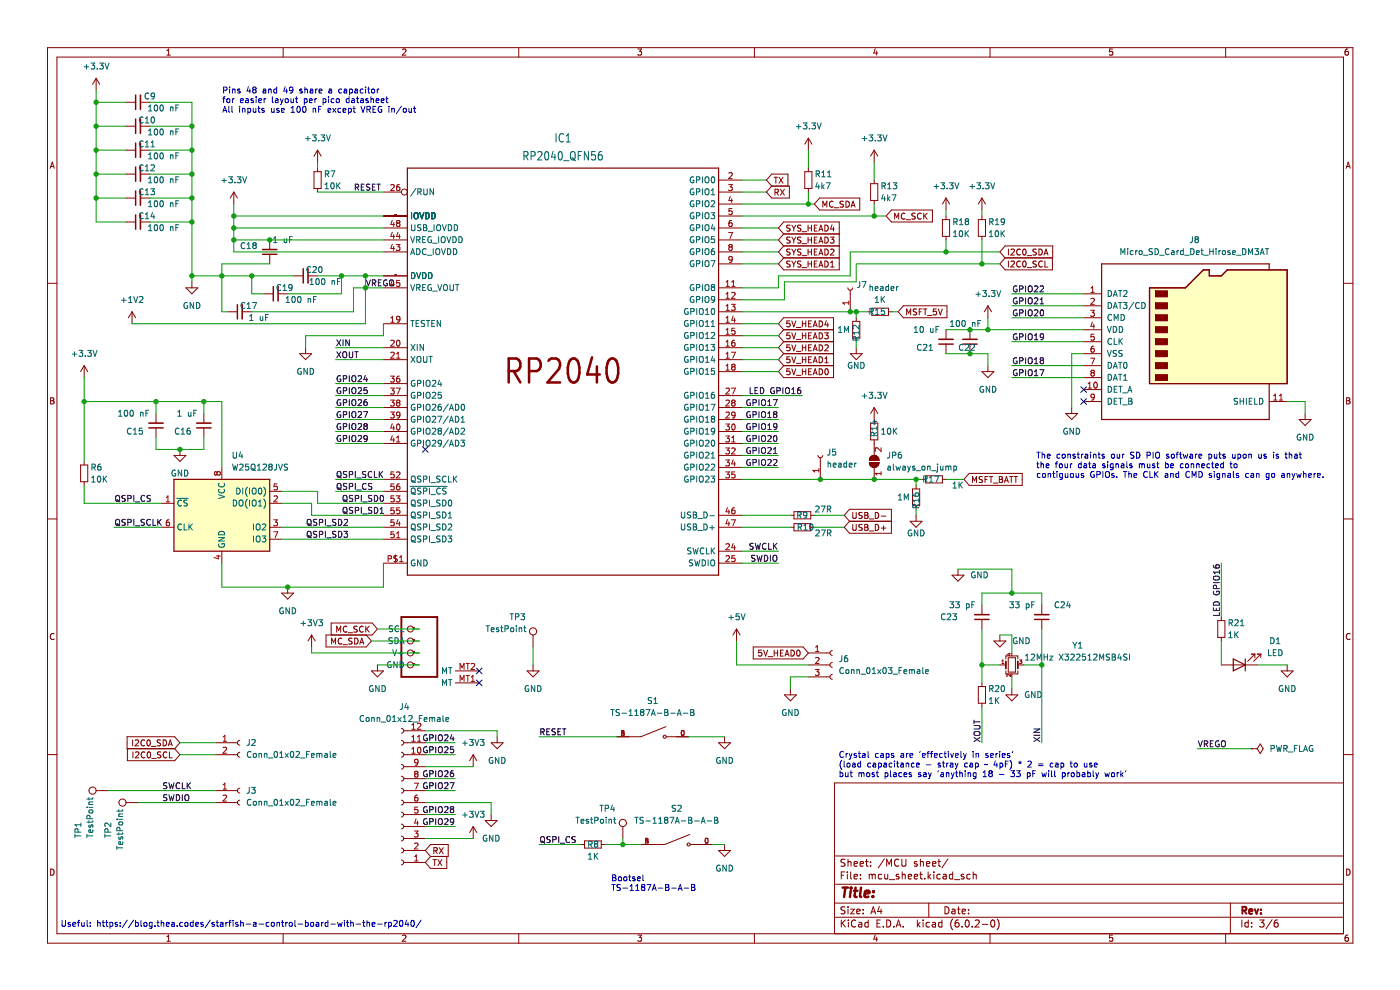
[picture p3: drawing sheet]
<svg xmlns="http://www.w3.org/2000/svg" width="297mm" height="210mm" viewBox="0 0 297 210" stroke-linecap="round" stroke-linejoin="round" font-family="sans-serif">
<path d="M.1 .1h296.9v209.9h-296.9z" fill-rule="evenodd" fill="#fff" stroke="#fff" stroke-width=".21"/>
<g fill="none" stroke="#840000" stroke-width=".21">
<path d="M10.1 10.1h276.9v190h-276.9zM12.1 12.1h272.9v186h-272.9zM20.4 16.6l-.8 1.3M20.4 16.6v2.6M20.4 16.6l.8 1.3M35.4 11.7h.7M35.4 10.8l.4-.4v1.3M60.1 10.1v2M85.4 10.5l.5-.1 .2 .4-.8 .9h.8M110.1 10.1v2M135.3 10.4h.8l-.4 .5 .4 .1v.6l-.2 .1-.6-.1M160 10.1v2"/>
<path d="M185.7 10.3l-.3 1h.8M186 10.8v.9M210 10.1v2M236 10.4h-.6l-.1 .6h.7v.6l-.2 .1-.5-.1M260 10.1v2M286 10.4l-.4 .1-.2 .2-.1 .7 .3 .3 .4-.1v-.6l-.4-.1-.3 .2M10.6 35.7l.5-1.3 .4 1.3M10.8 35.3h.6M26.7 31.9h2.1M26.7 36.9h2.1M26.7 21.7h2.1M26.7 26.8h2.1"/>
<path d="M29.8 31.9h2M29.8 36.9h2M29.8 21.7h2M29.8 26.8h2M66.6 36.4h1.5v3.6h-1.5zM67.4 31.9v2.5M67.4 35.7v.7M67.4 40v.7M67.4 31.9l-.8 1.2M67.4 31.9l.7 1.2M152.4 38.2h5.1M163.7 39.5l-1.1-1.3 1.1-1.3h3.5v2.6"/>
<path d="M163.7 39.5h3.8v2.5h-3.8l-1.1-1.3zM164.2 37.6h.8M164.6 37.6v1.3M165.3 37.6l.8 1.3M166.1 37.6l-.8 1.3M170.7 36.4h1.5v3.6h-1.5zM171.5 29.3v2.6M171.5 35.7v.7M171.5 40v.7M171.5 29.3l-.8 1.3M171.5 29.3l.7 1.3M184.7 39h1.5v3.5h-1.5z"/>
<path d="M185.5 31.9v2.5M185.5 38.2v.8M185.5 31.9l-.8 1.2M185.5 31.9l.7 1.2M285.6 35.7l.4-1.3 .4 1.3M285.7 35.3h.6M26.7 47.1h2.1M26.7 42h2.1M29.8 47.1h2M29.8 42h2M40.7 59.8v1.3M49.6 40.7l-.8 1.3"/>
<path d="M49.6 40.7v2.6M49.6 40.7l.8 1.3M57.2 50.9v2M57.2 53.9v2.1M62.3 58.5h2M65.3 58.5h2.1M81.3 45.8h5.1M81.3 58.5h5.1M81.3 40.7h3.8M81.3 53.4h5.1M81.3 50.9h5.1M81.3 48.4h5.1"/>
<path d="M152.4 45.8h5.1M152.4 40.7h5.1M152.4 43.3h5.1M152.4 53.4h5.1M152.4 50.9h5.1M152.4 48.4h5.1M152.4 56h5.1M164.4 40.8l.6-.1 .1-.4-.7-.2v1.3M164.7 40.8l.4 .6M165.6 40.1l.8 1.3M166.2 49.6l-1.1-1.2 1.1-1.3h11.8v10.1h-11.8l-1.1-1.2 1.1-1.3M166.2 49.6l-1.1 1.3 1.1 1.3"/>
<path d="M166.2 52.2h11.8M166.2 49.6h11.8M166.2 54.7h11.8M166.2 52.2l-1.1 1.2 1.1 1.3M166.4 40.1l-.8 1.3M167.6 47.8l-.7 .1v.3l.6 .3 .1 .3-.2 .2h-.5M167.6 50.4h-.7v.4l.6 .2 .1 .3-.2 .3-.5-.1M167.6 52.9l-.7 .1v.3l.6 .3 .1 .3-.2 .2-.5-.1M167.6 55.4l-.7 .1v.4l.6 .2 .1 .3-.2 .2h-.5M168 50.3l.4 .7M168 47.8l.4 .6M168 55.4l.4 .6"/>
<path d="M168 52.8l.4 .7M168.4 48.4v.6M168.4 51v.6M168.4 53.5v.6M168.4 56v.6M168.8 50.3l-.4 .7M168.8 47.8l-.4 .6M168.8 55.4l-.4 .6M168.8 52.8l-.4 .7M169.9 50.4h-.7v.4l.6 .2 .1 .3-.2 .3-.5-.1M169.9 47.8l-.7 .1v.3l.6 .3 .1 .3-.2 .2h-.5M169.9 52.9l-.7 .1v.3l.6 .3 .1 .3-.2 .2-.5-.1"/>
<path d="M169.9 55.4l-.7 .1v.4l.6 .2 .1 .3-.2 .2h-.5M170.2 51.7h.9M170.2 49.1h.9M170.2 56.8h.9M170.2 54.2h.9M171.4 53.4h.7M171.4 50.9h.7M171.4 48.4h.7M171.4 56h.7M171.4 47.8v1.2M171.4 50.3v1.3M171.4 52.8v1.3"/>
<path d="M171.4 55.4v1.2M172.1 47.8v1.2M172.1 50.3v1.3M172.1 52.8v1.3M172.1 55.4v1.2M172.8 53.4h.4M172.8 50.9h.4M172.8 48.4h.4M172.8 56h.4M173.4 50.3h-.6v1.3h.6M173.4 47.8h-.6v1.2h.6M173.4 52.8h-.6v1.3h.6"/>
<path d="M173.4 55.4h-.6v1.2h.6M173.7 51.6l.4-1.3 .5 1.3M173.7 49l.4-1.2 .5 1.2M173.7 56.6l.4-1.2 .5 1.2M173.7 54.1l.4-1.3 .5 1.3M173.8 51.2h.6M173.8 48.7h.6M173.8 56.3h.6M173.8 53.7h.6M173.9 42h8.5v2.6h-8.5l-1.1-1.3zM174.6 43.9v-1.2l.4 .9 .4-.9v1.2M175 50.3a.64 .64 0 0 1 .7 .6 .64 .64 0 0 1-.7 .7z"/>
<path d="M175 47.8a.64 .64 0 0 1 .7 .6 .64 .64 0 0 1-.7 .6zM175 52.8a.64 .64 0 0 1 .7 .7 .64 .64 0 0 1-.7 .6zM175 55.4a.64 .64 0 0 1 .7 .6 .64 .64 0 0 1-.7 .6zM176.1 50.3h.8l-.4 .5 .4 .1v.5l-.2 .2-.6-.2M176.2 53l.5-.2 .2 .4-.8 .9h.8M176.2 56.6h.7M176.2 55.7l.4-.3v1.2M176.5 47.7l-.3 .9h.8M176.7 42.8a.56 .56 0 0 0-.7 .5 .56 .56 0 0 0 .7 .5M176.8 48.2v.8M177 44.1h1M178.9 42.7l-.6 .1v.4l.5 .2 .1 .3-.2 .2h-.5"/>
<path d="M179.5 42.7a.64 .64 0 0 1 .7 .6 .64 .64 0 0 1-.7 .6zM180.6 43.9l.4-1.2 .4 1.2M180.7 43.6h.6M185.5 42.5v.8M189.1 44.5h8.7v2.6h-8.7l-1.1-1.3zM189.8 46.5v-1.3l.4 .9 .4-.9v1.3M192 45.3a.56 .56 0 0 0-.8 .5 .56 .56 0 0 0 .8 .6M192.2 46.6h1M194.2 45.3h-.7v.4l.5 .2 .2 .3-.3 .3-.5-.1M195.4 45.3a.56 .56 0 0 0-.8 .5 .56 .56 0 0 0 .8 .6M196 45.2v1.3M196.2 45.8l.5 .7"/>
<path d="M196.7 45.2l-.7 .7M199.9 46.6h1.6v3.5h-1.6zM200.7 42v2.5M200.7 45.8v.8M200.7 50.1v.8M200.7 42l-.8 1.3M200.7 42l.8 1.3M207.5 46.6h1.6v3.5h-1.6zM208.3 42v2.5M208.3 45.8v.8M208.3 50.1v.8M208.3 42l-.8 1.3"/>
<path d="M208.3 42l.8 1.3M213.2 52.2h10.1v2.5h-10.1l-1.1-1.3zM213.2 54.7l-1.1 1.3 1.1 1.2h10.1v-2.5M213.9 52.8v1.3M213.9 55.4v1.2M214.5 55.5l.5-.1 .2 .3-.8 .9h.8M214.5 53l.5-.2 .2 .4-.8 .9h.8M216.5 55.5a.56 .56 0 0 0-.8 .5 .56 .56 0 0 0 .8 .5M216.5 53a.56 .56 0 0 0-.8 .5 .56 .56 0 0 0 .8 .5M217.1 55.5l.2-.1a.68 .68 0 0 1 .4 .6 .68 .68 0 0 1-.4 .6l-.4-.4zM217.1 53l.2-.2a.68 .68 0 0 1 .4 .7 .68 .68 0 0 1-.4 .6l-.4-.5zM217.9 56.8h1"/>
<path d="M217.9 54.2h1M219.9 55.4l-.7 .1v.4l.5 .2 .2 .3-.3 .2h-.5M219.9 52.9l-.7 .1v.3l.5 .3 .2 .3-.3 .2-.5-.1M220.4 52.8a.64 .64 0 0 1 .7 .7 .64 .64 0 0 1-.7 .6zM221.1 55.5a.56 .56 0 0 0-.8 .5 .56 .56 0 0 0 .8 .5M221.5 54.1l.4-1.3 .4 1.3M221.6 53.7h.6M221.7 55.4v1.2h.6M10.1 60.1h2M17.9 77.6v2.5M17.9 77.6l-.8 1.2M17.9 77.6l.7 1.2"/>
<path d="M28 66.1l-.7 1.3M28 66.1v2.6M28 66.1l.8 1.3M39.4 61.1h2.6l-1.3 1.2zM48.3 66.1h2.1M51.4 66.1h2M55.9 62.3h2.1M59 62.3h2M63.6 75h2.5l-1.3 1.3zM64.8 73.8v1.2M81.3 61.1h5.1M81.3 68.7h5.1"/>
<path d="M81.3 73.8h5.1M81.3 76.3h5.1M152.4 78.8h5.1M152.4 66.1h5.1M152.4 61.1h5.1M152.4 63.6h5.1M152.4 68.7h5.1M152.4 71.2h5.1M152.4 73.8h5.1M152.4 76.3h5.1M166.2 69.9l-1.1-1.2 1.1-1.3h10.6v12.7h-10.6l-1.1-1.3 1.1-1.2M166.2 69.9h10.6"/>
<path d="M166.2 72.5h10.6M166.2 75h10.6M166.2 77.6h10.6M166.2 75l-1.1 1.3 1.1 1.3M166.2 69.9l-1.1 1.3 1.1 1.3M166.2 72.5l-1.1 1.3 1.1 1.2M167.6 75.7h-.7v.6l.6-.1 .1 .6-.2 .2-.5-.2M167.6 68.1h-.7v.6l.6-.1 .1 .6-.2 .1-.5-.1M167.6 70.6h-.7v.6h.6l.1 .6-.2 .1-.5-.1M167.6 73.1h-.7v.7l.6-.1 .1 .6-.2 .1-.5-.1M167.6 78.2h-.7v.6h.6l.1 .6-.2 .1-.5-.1M168 75.7l.4 1.3 .4-1.3"/>
<path d="M168 78.2l.4 1.3 .4-1.3M168 70.6l.4 1.3 .4-1.3M168 68.1l.4 1.2 .4-1.2M168 73.1l.4 1.3 .4-1.3M168.9 77.1h1M168.9 79.6h1M168.9 72h1M168.9 69.5h1M168.9 74.5h1M170.2 78.8h.7M170.2 68.7h.7M170.2 71.2h.7"/>
<path d="M170.2 73.8h.7M170.2 76.3h.7M170.2 68.1v1.2M170.2 70.6v1.3M170.2 73.1v1.3M170.2 75.7v1.3M170.2 78.2v1.3M170.9 68.1v1.2M170.9 70.6v1.3M170.9 73.1v1.3M170.9 75.7v1.3M170.9 78.2v1.3"/>
<path d="M171.5 78.8h.5M171.5 68.7h.5M171.5 71.2h.5M171.5 73.8h.5M171.5 76.3h.5M172.1 75.7h-.6v1.3h.6M172.1 68.1h-.6v1.2h.6M172.1 70.6h-.6v1.3h.6M172.1 73.1h-.6v1.3h.6M172.1 78.2h-.6v1.3h.6M172.5 77l.4-1.3 .5 1.3M172.5 79.5l.4-1.3 .5 1.3"/>
<path d="M172.5 71.9l.4-1.3 .5 1.3M172.5 69.3l.4-1.2 .5 1.2M172.5 74.4l.4-1.3 .5 1.3M172.6 76.6h.6M172.6 79.1h.6M172.6 71.5h.6M172.6 69h.6M172.6 74.1h.6M173.8 75.7a.64 .64 0 0 1 .7 .6 .64 .64 0 0 1-.7 .7zM173.8 68.1a.64 .64 0 0 1 .7 .6 .64 .64 0 0 1-.7 .6zM173.8 70.6a.64 .64 0 0 1 .7 .6 .64 .64 0 0 1-.7 .7zM173.8 73.1a.64 .64 0 0 1 .7 .7 .64 .64 0 0 1-.7 .6z"/>
<path d="M173.8 78.2a.64 .64 0 0 1 .7 .7 .64 .64 0 0 1-.7 .6zM174.9 70.6h.8l-.4 .5 .4 .1v.6l-.2 .1-.6-.1M175 77h.7M175 76l.4-.3v1.3M175 73.3l.5-.2 .2 .4-.8 .9h.8M175.1 78.3l.2-.1a.68 .68 0 0 1 .4 .7 .68 .68 0 0 1-.4 .6l-.3-.5zM175.3 68l-.3 .9h.8M175.6 68.5v.8M179.9 61.1a.51 .51 0 0 0 .5 .5 .51 .51 0 0 0 .5-.5M180.4 75h2.5l-1.3 1.3zM180.4 61.6v4.5M180.9 68.2h1.5v3.5h-1.5z"/>
<path d="M181.6 67.4v.8M181.6 71.7v.8M181.6 73.8v1.2M184.2 66.1h.7M184.9 65.4h3.6v1.5h-3.6zM188.5 66.1h.8M191.6 64.9h9.3v2.5h-9.3l-1.1-1.3zM192.3 66.8v-1.3l.5 .9 .4-.9v1.3M194.5 65.6l-.7 .1v.3l.5 .3 .2 .3-.3 .2-.5-.1M195 66.1h.4M195.6 65.5h-.6v1.3M195.9 65.5h.7"/>
<path d="M196.3 65.5v1.3M196.8 66.9h.9M198.6 65.5h-.6v.6h.6v.6l-.2 .1-.4-.1M199.1 65.5l.4 1.3 .4-1.3M200.7 69.9v2.1M200.7 73v2M205.8 69.9v2.1M205.8 73v2M208.3 78.8h2.5l-1.2 1.3zM209.6 64.9v2.5M209.6 77.6v1.2M209.6 64.9l-.8 1.2"/>
<path d="M209.6 64.9l.7 1.2M229.9 62.3h3.8M229.9 64.9h3.8M229.9 67.4h3.8M229.9 69.9h3.8M229.9 72.5h3.8M229.9 75h3.8M229.9 77.6h3.8M285 60.1h2M10.7 84.4h.5l.2 .2-.2 .4 .2 .1 .1 .3-.3 .3h-.5zM10.7 85h.5M17.1 98.6h1.5v3.6h-1.5z"/>
<path d="M17.9 97.9v.7M33.1 87.7v2.1M33.1 90.8v2M36.9 96.6h2.5l-1.2 1.3zM38.2 95.3v1.3M43.3 87.7v2.1M43.3 90.8v2M47.1 99.1v2.6M81.3 89h5.1M81.3 83.9h5.1M81.3 86.4h5.1M81.3 91.5h5.1"/>
<path d="M81.3 94.1h5.1M81.3 81.4h5.1M152.4 89h5.1M152.4 96.6h5.1M152.4 83.9h5.1M152.4 86.4h5.1M152.4 91.5h5.1M152.4 94.1h5.1M152.4 99.1h5.1M173.5 96.6a.51 .51 0 0 0 .5 .5 .51 .51 0 0 0 .5-.5M174 97.1v4.6M184.4 98.1h2.1a1.02 1.02 0 0 1-1 1 1.02 1.02 0 0 1-1.1-1z"/>
<path d="M184.7 89.8h1.5v3.5h-1.5zM184.7 96.9a1.02 1.02 0 0 1 1.1-.2 1.02 1.02 0 0 1 .7 .9h-2.1zM185.5 86.4v3.4M185.5 93.3v3.3M185.5 99.1v2.6M185.5 86.4l-.8 1.3M185.5 86.4l.7 1.3M226.1 87.7h2.5l-1.2 1.3zM227.4 86.4v1.3M229.9 82.6h3.8M229.9 85.2h3.8M229.9 80.1h3.8"/>
<path d="M269.3 85.2h3.8M275.6 89h2.5l-1.2 1.3zM276.9 87.7v1.3M285.7 84.4h.4l.3 .2-.3 .4 .3 .1v.3l-.2 .3h-.5zM285.7 85h.4M10.1 110.1h2M17.9 102.2v.8M34.4 111.8h2.5M34.4 106.8h2.5M47.1 116.9v2.6M57.2 111.8h2.6M57.2 106.8h2.6"/>
<path d="M57.2 104.2h2.6M57.2 114.4h2.6M81.3 101.7h5.1M81.3 109.3h5.1M81.3 111.8h5.1M81.3 106.8h5.1M81.3 104.2h5.1M81.3 114.4h5.1M81.3 119.5h5.1M152.4 101.7h5.1M152.4 109.3h5.1M152.4 111.8h5.1"/>
<path d="M152.4 116.9h5.1M152.4 119.5h5.1M167.7 109.3h.7M167.7 111.8h.7M168.4 108.5h3.6v1.6h-3.6zM168.4 111.1h3.6v1.5h-3.6zM172 109.3h.8M172 111.8h.8M180.2 108h8.9v5.1h-8.9l-1.1-1.3 1.1-1.2-1.1-1.3zM180.2 110.6h8.9M180.9 108.7v1l.3 .3h.2l.2-.3v-1M180.9 111.2v1.1l.3 .2h.2l.2-.2v-1.1"/>
<path d="M182.9 108.8l-.5-.1-.2 .2 .1 .3 .6 .3v.3l-.7 .1M182.9 111.3l-.5-.1-.2 .3 .1 .3 .6 .2v.4h-.7M183.5 111.2h.4l.2 .3-.2 .3 .2 .2 .1 .3-.3 .2h-.4zM183.5 108.7h.4l.2 .2-.2 .4 .2 .1 .1 .3-.3 .3h-.4zM183.5 109.3h.4M183.5 111.8h.4M184.4 110.1h1M184.4 112.6h1M185.7 108.7a.64 .64 0 0 1 .7 .6 .64 .64 0 0 1-.7 .7zM185.7 111.2a.64 .64 0 0 1 .7 .7 .64 .64 0 0 1-.7 .6zM187 109.5h.9M187 112h.9"/>
<path d="M187.4 111.5v1M193.1 110.6h2.5l-1.3 1.2zM193.6 103.7h1.5v3.6h-1.5zM194.3 103v.7M194.3 107.3v.7M194.3 109.3v1.3M195.6 101.7h.8M196.4 100.9h3.5v1.5h-3.5zM199.9 101.7h.8M205.6 100.4h11.3v2.6h-11.3l-1.1-1.3zM206.3 102.4v-1.3l.4 .9 .5-.9v1.3M208.4 101.1l-.6 .1v.4l.5 .2 .1 .3-.2 .3-.5-.1"/>
<path d="M209 101.7h.4M209.6 101.1h-.6v1.3M209.9 101.1h.7M210.2 101.1v1.3M210.7 102.5h1M212 101.1h.4l.3 .2-.3 .4 .3 .1v.3l-.2 .3h-.5zM212 101.7h.4M213.1 102.4l.4-1.3 .4 1.3M213.2 102h.6M214.2 101.1h.7M214.5 101.1v1.3M215.1 101.1h.8"/>
<path d="M215.5 101.1v1.3M285 110.1h2M11.5 134.5a.58 .58 0 0 0-.8 .5 .58 .58 0 0 0 .8 .5M59.8 125.8h2.5l-1.3 1.3zM61 124.5v1.3M66.1 134.7l-.8 1.3M66.1 134.7v2.5M66.1 134.7l.8 1.3M70.3 136.6v-1.2l.5 .9 .4-.9v1.2M71.4 134.1v-1.3l.5 .9 .4-.9v1.3M72.5 135.5a.56 .56 0 0 0-.8 .5 .56 .56 0 0 0 .8 .5M72.8 136.8h.9"/>
<path d="M73.6 132.9a.56 .56 0 0 0-.8 .6 .56 .56 0 0 0 .8 .5M73.8 134.2h1M74.7 135.4l-.7 .1v.3l.6 .3 .1 .3-.2 .2h-.5M75.2 135.4a.64 .64 0 0 1 .8 .6 .64 .64 0 0 1-.8 .6zM75.8 132.9l-.5-.1-.2 .3 .1 .3 .5 .2v.4h-.6M76.3 136.6l.4-1.2 .5 1.2M76.4 136.3h.7M77.1 132.9a.56 .56 0 0 0-.8 .6 .56 .56 0 0 0 .8 .5M77.6 132.8v1.3M77.7 134.7l1.1 1.3-1.1 1.2h-8.5v-2.5h9.8l1.1-1.3-1.1-1.2h-8.7v2.5M77.8 133.4l.5 .7M78.3 132.8l-.7 .7"/>
<path d="M87.7 138.5h1.3M87.7 136h1.3M87.7 133.4h1.3M113.1 134.7v2.5M156.3 133.4l-.8 1.3M156.3 133.4v2.6M156.3 133.4l.7 1.3M159.8 137.2h10.6l1.1 1.3-1.1 1.3h-10.6zM161.6 137.9h-.6l-.1 .6 .6-.1 .1 .6-.2 .2-.5-.2M162 137.9l.4 1.3 .4-1.3M163 139.3h.9M164.2 138.5h.8"/>
<path d="M164.2 137.9v1.3M165 137.9v1.3M165.6 138.5h.4M166.2 137.9h-.6v1.3h.6M166.5 139.2l.5-1.3 .4 1.3M166.7 138.8h.6M167.8 137.9a.64 .64 0 0 1 .7 .6 .64 .64 0 0 1-.7 .7zM169.1 138l.2-.1a.68 .68 0 0 1 .5 .6 .68 .68 0 0 1-.5 .7l-.3-.5zM171.5 138.5h4.6M176.6 138a.51 .51 0 0 0-.5 .5 .51 .51 0 0 0 .5 .5M202 122h2.5l-1.3 1.3zM203.2 120.7v1.3"/>
<path d="M208.3 128.3v2.1M208.3 131.4v2M210.8 136h2.6l-1.3 1.2zM212.1 134.7v1.3M213.4 139.8v-.7h2.5v.7M213.9 139.5h1.5v3.1h-1.5zM214.7 138.5v.6M221 128.3v2.1M221 131.4v2M258.3 131.6h1.6v3.6h-1.6zM259.1 130.9v.7M259.1 135.2v.8"/>
<path d="M265.4 138.8h.8M266.2 138.8l-1.5 1.5M266.2 138.8v.7M266.7 138.8h.8M267.5 138.8l-1.5 1.5M267.5 138.8v.7M286.4 134.5a.58 .58 0 0 0-.8 .5 .58 .58 0 0 0 .8 .5M27 156.3h10.1l1.1 1.3-1.1 1.2h-10.1zM27 158.8v2.6h10.1l1.1-1.3-1.1-1.3M28.1 156.9v1.3M28.2 159.5v1.3M28.7 157.1l.5-.2 .2 .4-.8 .9h.8"/>
<path d="M28.7 159.6l.5-.1 .3 .3-.8 1h.8M30.7 157.1a.56 .56 0 0 0-.8 .5 .56 .56 0 0 0 .8 .5M30.7 159.6a.56 .56 0 0 0-.8 .5 .56 .56 0 0 0 .8 .5M31.3 157.1l.2-.2a.68 .68 0 0 1 .4 .7 .68 .68 0 0 1-.4 .6l-.3-.5zM31.3 159.6l.2-.1a.68 .68 0 0 1 .5 .6 .68 .68 0 0 1-.5 .7l-.3-.5zM32.1 158.3h1M34.1 157l-.7 .1v.3l.5 .3 .2 .3-.3 .2h-.5M34.1 159.5l-.6 .1v.4l.5 .2 .1 .3-.2 .3-.5-.1M34.6 156.9a.64 .64 0 0 1 .7 .7 .64 .64 0 0 1-.7 .6zM35.4 159.6a.56 .56 0 0 0-.8 .5 .56 .56 0 0 0 .8 .5M35.7 158.2l.4-1.3 .4 1.3M35.8 157.9h.6"/>
<path d="M35.9 159.5v1.3h.6M45.8 157.6h4.6M50.9 159.6a.51 .51 0 0 0-.5 .5 .51 .51 0 0 0 .5 .5M50.9 157a.51 .51 0 0 0-.5 .6 .51 .51 0 0 0 .5 .5M78.8 142.3h2.5l-1.2 1.3zM80.1 141v1.3M85.1 154.5a.51 .51 0 0 1 .6 .5 .51 .51 0 0 1-.6 .5M85.1 157a.51 .51 0 0 1 .6 .6 .51 .51 0 0 1-.6 .5M85.1 159.6a.51 .51 0 0 1 .6 .5 .51 .51 0 0 1-.6 .5M85.7 155h4.5M85.7 157.6h4.5M87.7 141h1.3"/>
<path d="M96.6 142.3h5.1M96.6 144.9h5.1M104.2 157.6h2.5l-1.2 1.2zM105.5 156.3v1.3M111.8 142.3h2.6l-1.3 1.3zM113.1 141v1.3M141.3 154.1l-5.4 2.2h-5M141.4 156.3h4.7M152.4 157.6h2.6l-1.3 1.2zM153.7 156.3v1.3M166.4 147.4h2.5l-1.2 1.3zM167.7 146.1v1.3"/>
<path d="M171.5 143.6h4.6M171.5 141h4.6M176.6 143.1a.51 .51 0 0 0-.5 .5 .51 .51 0 0 0 .5 .5M176.6 140.5a.51 .51 0 0 0-.5 .5 .51 .51 0 0 0 .5 .6M207.5 145.6h1.6v3.6h-1.6zM208.3 144.9v.7M208.3 149.2v.7M212.1 141h1.3M213.4 147.4h2.5l-1.2 1.3zM213.4 142.3v.6h2.5v-.6M214.7 142.9v.7M214.7 146.1v1.3"/>
<path d="M215.9 141h1.3M259.1 141h7.6M265.4 158.8h.1M265.4 158.8h1.3M267.3 157.8l.7 1-.7 1-.6-1zM271.8 142.3h2.5l-1.2 1.3zM273.1 141v1.3M10.1 160.1h2M20.4 167.7h2.5M26.7 170.2h2.6M32.2 160.9h1M45.8 167.7h4.6"/>
<path d="M45.8 160.1h4.6M45.8 170.2h4.6M50.9 169.7a.51 .51 0 0 0-.5 .5 .51 .51 0 0 0 .5 .6M50.9 167.2a.51 .51 0 0 0-.5 .5 .51 .51 0 0 0 .5 .5M85.1 162.1a.51 .51 0 0 1 .6 .5 .51 .51 0 0 1-.6 .5M85.1 164.7a.51 .51 0 0 1 .6 .5 .51 .51 0 0 1-.6 .5M85.1 167.2a.51 .51 0 0 1 .6 .5 .51 .51 0 0 1-.6 .5M85.1 169.7a.51 .51 0 0 1 .6 .5 .51 .51 0 0 1-.6 .6M85.1 172.3a.51 .51 0 0 1 .6 .5 .51 .51 0 0 1-.6 .5M85.1 174.8a.51 .51 0 0 1 .6 .5 .51 .51 0 0 1-.6 .5M85.1 177.4a.51 .51 0 0 1 .6 .5 .51 .51 0 0 1-.6 .5M85.1 179.9a.51 .51 0 0 1 .6 .5 .51 .51 0 0 1-.6 .5"/>
<path d="M85.7 167.7h4.5M85.7 160.1h4.5M85.7 162.6h4.5M85.7 165.2h4.5M85.7 170.2h4.5M85.7 172.8h4.5M85.7 175.3h4.5M85.7 177.9h4.5M93.2 179.8l.8 1.3M94 179.8l-.8 1.3M100.4 175.3l-.8 1.3M100.4 160.1v2.5"/>
<path d="M100.4 175.3v2.6M100.4 175.3l.7 1.3M100.4 160.1l-.8 1.3M100.4 160.1l.7 1.3M102.9 174.1h2.6l-1.3 1.2zM104.2 172.8v1.3M123.2 179.1h.8M124 178.4h3.6v1.5h-3.6zM127.6 179.1h.7M132.1 175.3v2.6M146.3 177l-5.3 2.1h-5.1M146.5 179.1h4.7"/>
<path d="M153.7 179.1v1.3M285 166.1h-108v32M285 160.1h2M10.7 184.4a.66 .66 0 0 1 .8 .6 .66 .66 0 0 1-.8 .7zM35.4 198.7l.4-.3v1.3M35.4 199.7h.7M60.1 198.1v2M85.1 182.4a.51 .51 0 0 1 .6 .5 .51 .51 0 0 1-.6 .6M85.4 198.5l.5-.1 .2 .3-.8 1h.8M85.7 180.4h4.5M85.7 182.9h4.5M90.2 180.4l1.1-1.3h3.8v2.6h-3.8"/>
<path d="M90.2 180.4l1.1 1.3M91.3 181.7l-1.1 1.2M91.9 182.3h.7M92 180.5l.6-.1 .1-.5-.7-.1v1.3M92.2 182.3v1.3M92.3 180.5l.5 .6M92.9 182.3l.8 1.3M93.7 182.3l-.8 1.3M94.8 181.7v2.5h-3.5l-1.1-1.3M110.1 198.1v2M135.3 198.4h.8l-.4 .5 .4 .1v.5l-.2 .2-.6-.2M152.4 180.4h2.6l-1.3 1.3z"/>
<path d="M160 198.1v2M177 194.6h108M177 191.6h108M177 187.6h108M177 181.6h108M178.5 185.7h.5M178.5 195.1v1.5M178.7 195.8l.6 .8M179.2 184.9h-.7v1.5M179.3 192.4l-.6-.1-.2 .2v.4l.6 .3 .2 .4-.3 .2h-.6M179.3 182.3h-.6l-.2 .1v.4l.6 .3 .2 .4-.3 .2h-.6M179.3 195.1l-.8 .9"/>
<path d="M179.8 184.9v.2M179.8 185.4v1M179.9 182.3v1.4M179.9 192.3v.2M179.9 192.8v1M179.9 182.9l.2-.1h.4v.9M180 195.1v.2M180 195.6v1M180.5 192.8h.8l-.8 1h.8M180.5 184.9v1.3l.2 .2M181.2 185.9l.7-.1-.1-.3-.4-.1-.2 .3 .1 .7h.5M181.2 183.2l.7-.1-.1-.3h-.4l-.2 .2 .1 .7h.5"/>
<path d="M181.5 195.3a.71 .71 0 0 0-.9 .5 .71 .71 0 0 0 .7 .8l.2-.1M181.8 193.3l.7-.1-.1-.3-.4-.1-.2 .3v.7h.6M182.2 195.7h.6v.9M182.5 183.2l.7-.1-.1-.3h-.4l-.2 .2v.7h.6M182.5 186.3v.1M182.5 185.5v.2M182.8 196l-.5 .1-.2 .2 .2 .3h.5M183.1 192.9v.2M183.1 193.7v.1M183.6 182.8h.6M183.8 182.3v1.2l.4 .2M184.2 195.7l-.4-.1-.3 .3 .1 .7h.6"/>
<path d="M184.2 195.1v1.5M184.4 185.6l.4-.2 .2 .3M184.4 185.4v1M184.7 183.6v.1M184.7 182.8v.2M184.8 193.8l.5-1.5 .5 1.5M184.9 193.4h.7M185 185.7l.3-.3 .3 .1 .1 .9M185 185.7v.7M185.7 198.3l-.3 .9h.8M186 198.8v.9M186 195.9h.5"/>
<path d="M186.5 192.3l-.3 1h.9M186.8 195.1h-.8v1.5h.8M186.9 192.8v1M187 185.5l-.4-.1-.3 .3 .2 .7h.5M187.4 196.5v.1M187.6 182.2l-1.3 1.9M187.7 185.4l.1 1h.3l.2-.1M188.1 195.1a.76 .76 0 0 1 .9 .8 .76 .76 0 0 1-.9 .7zM188.1 183.7v-1.4l.5 1 .5-1v1.4M188.3 185.4v1M188.7 186.6h1.1M189.6 196.5v.1"/>
<path d="M190.1 196.6l.5-1.5 .5 1.5M190.3 196.2h.7M190.7 182.4a.71 .71 0 0 0-1 .5 .71 .71 0 0 0 .7 .8l.3-.1M190.7 185.5l-.4-.1-.2 .3 .1 .2 .5 .1v.4h-.6M191.3 182.3v1.2l.3 .2h.4l.2-.2v-1.2M191.4 185.6l.2-.2 .4 .1v.9M191.4 184.9v1.5M191.6 196.5v.1M192.7 185.9l.7-.1-.1-.3-.4-.1-.2 .3 .1 .7h.5M194 185.9l.7-.1-.1-.3-.4-.1-.2 .3v.7h.6M194.5 182.8h-.3l-.2 .2v.2l.5 .1v.4h-.5M194.6 195.1v1.5"/>
<path d="M194.8 196.1l.4 .5M195.1 185.4h.6M195.2 195.6l-.6 .6M195.3 182.9l.2-.1h.3l.1 .9M195.3 182.3v1.4M195.3 184.9v1.3l.4 .2M195.8 195.1v.2M195.8 195.6v1M196.2 186.3v.1M196.5 183.2l.8-.1-.1-.3h-.4l-.3 .2 .1 .7h.6M196.9 184.9v1.5M197 191.6v3"/>
<path d="M197 185.9l.5 .5M197.2 195.7l-.4-.1-.3 .3 .1 .7h.6M197.5 185.4l-.6 .6M197.8 183.2l.7-.1v-.3h-.5l-.2 .2 .1 .7h.6M197.8 195.7h.6l.1 .9M198.1 184.9v.2M198.1 185.4v1M198.5 196l-.5 .1-.2 .2 .2 .3h.5M199 182.8h.5M199.2 182.3v1.2l.3 .2M199.5 185.5l-.5-.1-.2 .3 .1 .7h.6M199.8 195.7l-.4-.1-.3 .3 .2 .7h.5"/>
<path d="M199.8 195.1v1.5M200.1 185.5h.6l.1 .9M200.5 192.3a.76 .76 0 0 1 .8 .8 .76 .76 0 0 1-.8 .7zM200.8 185.8l-.5 .1-.3 .2 .3 .3h.5M201.1 182.2l-1.3 1.9M202 192.9h.5l.1 .9M202.1 185.5l-.4-.1-.3 .3 .1 .7h.6M202.1 194.9a1.72 1.72 0 0 0 0 2.3M202.1 184.9v1.5M202.5 186.6h1.1M202.6 193.2l-.5 .1-.2 .2 .2 .3h.5M203.1 192.8h.6"/>
<path d="M203.3 192.3v1.3l.4 .2M203.3 195.1l-.4 .1a1.01 1.01 0 0 0 0 1.4l.5-.1 .1-.5-.3-.3-.4 .1-.2 .2M204.1 193.3l.7-.1-.1-.3-.4-.1-.2 .3 .1 .7h.5M204.1 196.5v.1M204.5 185.5l-.4-.1-.2 .3 .1 .2 .5 .1v.4h-.6M204.9 195.3l.2-.2a.8 .8 0 0 1 .5 .8 .8 .8 0 0 1-.5 .7l-.4-.5zM205.5 193.7v.1M205.5 192.9v.2M205.8 185.5l-.4-.1-.3 .3 .1 .7h.6M206.2 196.5v.1M206.5 185.6l.2-.2 .3 .1 .1 .9M206.5 184.9v1.5"/>
<path d="M206.9 195.3l.6-.2 .2 .5-.9 1h.9M208.4 196.1h1.1M210 198.1v2M210.3 195.3l.2-.2a.8 .8 0 0 1 .6 .8 .8 .8 0 0 1-.6 .7l-.3-.5zM211.5 194.9a1.72 1.72 0 0 1 0 2.3M236 198.4h-.6l-.1 .6 .7-.1v.6l-.2 .2-.5-.2M260 198.1v2M261 191.6v6.5M263.4 195.1v1.5M264.8 195.7l-.4-.1-.3 .3 .1 .7h.6M264.8 195.1v1.5M265.5 196.5v.1"/>
<path d="M265.5 195.7v.2M267.2 195.1h1l-.5 .6 .4 .2v.6l-.2 .1-.7-.1M269.9 195.1l-1.3 1.9M271 195.1l-.4 .1a1.01 1.01 0 0 0 0 1.4l.5-.1 .1-.5-.3-.3-.5 .1-.1 .2M285.7 184.4a.66 .66 0 0 1 .7 .6 .66 .66 0 0 1-.7 .7zM286 198.4h-.4l-.2 .3-.1 .7 .3 .3 .4-.2v-.6h-.4l-.3 .2"/>
<circle cx="85.8" cy="40.7" r=".63"/>
<circle cx="87.1" cy="133.4" r=".63"/>
<circle cx="87.1" cy="136" r=".63"/>
<circle cx="87.1" cy="138.5" r=".63"/>
<circle cx="113.1" cy="133.9" r=".76"/>
<circle cx="87.1" cy="141" r=".63"/>
<circle cx="141" cy="156.3" r=".33"/>
<circle cx="19.6" cy="167.7" r=".76"/>
<circle cx="26" cy="170.2" r=".76"/>
<circle cx="132.1" cy="174.6" r=".76"/>
<circle cx="146.1" cy="179.1" r=".33"/>
</g>
<path d="M263.6 193.1h.7l.1-.3v-.3l-.8-.2v1.5M263.9 193.1l.5 .7M265 193.3l.7-.1-.1-.3-.4-.1-.2 .3 .1 .7h.5M266.2 192.8l.4 1 .3-1M267.5 193.7v.1M267.5 192.9v.2" fill="none" stroke="#840000" stroke-width=".39"/>
<path d="M178.7 188.3h1.2M179.3 188.3l-.2 2M180.5 188.9l-.2 1.4M180.6 188.3l-.1 .2M181.1 188.9h.8M181.5 188.3l-.2 1.7 .1 .2 .3 .1M182.7 188.3l-.3 1.7 .3 .3M183.4 189.6l1-.2v-.4l-.6-.1-.3 .3v1h.7M185.2 190.1v.2M185.3 189v.2" fill="none" stroke="#840000" stroke-width=".52"/>
<g fill="none" stroke="#006464" stroke-width=".21">
<path d="M17.9 14.2h.9M18.3 13.7v1M19.3 13.4h.8l-.4 .5 .3 .1v.5l-.1 .2-.6-.2M20.6 14.5v.2M21.1 13.4h.8l-.4 .5 .3 .1v.5l-.1 .2-.6-.2M22.3 13.4l.4 1.3 .4-1.3M31.6 19.9a.56 .56 0 0 0-.8 .5 .56 .56 0 0 0 .8 .5M30.4 24.9a.56 .56 0 0 0-.8 .5 .56 .56 0 0 0 .8 .6M30.4 30a.56 .56 0 0 0-.8 .5 .56 .56 0 0 0 .8 .5M30.4 35.1a.56 .56 0 0 0-.8 .5 .56 .56 0 0 0 .8 .5M30.8 25.2l.4-.4v1.3M30.8 30.3l.4-.4v1.3"/>
<path d="M30.8 35.3l.4-.3v1.2M30.8 31.2h.8M30.8 36.2h.8M30.8 26.1h.8M31.5 22.6l.4-.3v1.2M31.5 27.7l.4-.4v1.3M31.5 32.8l.4-.4v1.3M31.5 37.9l.4-.4v1.3M31.5 33.7h.7M31.5 38.8h.7M31.5 23.5h.7M31.5 28.6h.7"/>
<path d="M32 31.2h.8M32 30.3l.4-.4v1.3M32 35.1l.5-.1 .3 .3-.8 .9h.8M32.2 24.9l.1-.1a.68 .68 0 0 1 .5 .6 .68 .68 0 0 1-.5 .7l-.3-.5zM32.8 20.3l-.3 .2h-.3l-.1-.6 .4-.2 .3 .3-.1 .7-.2 .2-.3 .1M32.8 27.5l.2-.2a.68 .68 0 0 1 .5 .7 .68 .68 0 0 1-.5 .6l-.3-.5zM32.8 22.4l.2-.1a.68 .68 0 0 1 .5 .6 .68 .68 0 0 1-.5 .6l-.3-.4zM32.8 32.5l.2-.1a.68 .68 0 0 1 .5 .7 .68 .68 0 0 1-.5 .6l-.3-.5zM32.8 37.6l.2-.1a.68 .68 0 0 1 .5 .6 .68 .68 0 0 1-.5 .7l-.3-.5zM34 32.5l.2-.1a.68 .68 0 0 1 .5 .7 .68 .68 0 0 1-.5 .6l-.3-.5zM34 37.6l.2-.1a.68 .68 0 0 1 .5 .6 .68 .68 0 0 1-.5 .7l-.3-.5zM34 22.4l.2-.1a.68 .68 0 0 1 .5 .6 .68 .68 0 0 1-.5 .6l-.3-.4z"/>
<path d="M34 27.5l.2-.2a.68 .68 0 0 1 .5 .7 .68 .68 0 0 1-.5 .6l-.3-.5zM36.2 22.7v.8M36.2 27.8v.8M36.2 32.9v.8M36.2 37.9v.9M36.2 22.8h.4l.1 .7M36.2 27.9l.4-.1 .1 .8M36.2 33l.4-.1 .1 .8M36.2 38.1l.4-.1 .1 .8M37.3 33h.4M37.3 38.1h.4M37.3 22.9h.4"/>
<path d="M37.3 28h.4M37.9 22.3h-.6v1.2M37.9 27.3h-.6v1.3M37.9 32.4h-.6v1.3M37.9 37.5h-.6v1.3M47.1 38.3h.9M47.5 37.8v1M48.5 37.5h.8l-.4 .5 .3 .1v.6l-.1 .1-.6-.1M49.8 38.7v.1M50.3 37.5h.8l-.4 .5 .3 .1v.6l-.1 .1-.6-.1M51.5 37.5l.4 1.3 .4-1.3M64.8 29.4h1"/>
<path d="M65.3 28.9v1M66.3 28.6h.8l-.5 .5 .4 .1v.6l-.2 .1-.5-.1M67.6 29.8v.1M68.1 28.6h.8l-.4 .5 .3 .1v.6l-.2 .1-.5-.1M69 39.1l.3-.3v1.2M69 36.9l.6-.1 .1-.4-.7-.2v1.3M69.2 28.6l.5 1.3 .4-1.3M69.3 36.9l.5 .6M70.2 36.2h.8l-.5 1.3M70.3 38.9l.2-.1a.68 .68 0 0 1 .4 .6 .68 .68 0 0 1-.4 .6l-.3-.4zM71.4 38.8v1.2M71.6 39.3l.6 .7"/>
<path d="M72.2 38.8l-.8 .7M88.2 40l-1.1 1.6M111.2 33.1l.7-.1 .1-.3-.1-.5-.7-.1v1.8M111.5 33.1l.5 .8M112.7 33.1l.7-.1 .1-.3-.1-.5-.7-.1v1.8M114.1 32.3l.6-.2 .3 .6-1 1.2h1M115.8 32.2l.1-.1a1 1 0 0 1 .4 1.7l-.3 .1a1 1 0 0 1-.3-1.6zM117.3 32.1l-.3 1.2h.9M117.7 32.7v1.2M118 28.3v1.8M118.6 32.2l.2-.1a1 1 0 0 1 .3 1.7l-.2 .1a1 1 0 0 1-.3-1.6zM119.5 28.5v-.1a.51 .51 0 0 0-.8 .4l-.1 .6a.68 .68 0 0 0 .7 .7l.2-.2"/>
<path d="M119.6 34.1h1.1M120.1 30.1h.9M120.1 28.8l.4-.5v1.8M121.2 32.2h.6a1.26 1.26 0 0 1-.1 1.7l-.5-.1a1.43 1.43 0 0 1 0-1.6zM121.3 33.5l.8 .6M122.7 33h.5M123.4 32.1h-.7v1.8M124.8 32.1v1.8l-.8-1.8v1.8M126.3 32.1h-.8v.9l.2-.2 .5 .1 .1 .3v.6l-.3 .1-.5-.1M127.6 32.1a.63 .63 0 0 0-.7 .8l.2 .9 .4 .1 .2-.1 .1-.6-.2-.3-.4-.1-.3 .4M147.1 37.6a.58 .58 0 0 0-.7 .6 .58 .58 0 0 0 .8 .5v-.5h-.2M147.7 38.2l.7-.1v-.5l-.7-.1v1.3"/>
<path d="M149 37.5v1.3M149.6 37.7l.3-.2a.43 .43 0 0 1 .5 .4v.5a.42 .42 0 0 1-.4 .4 .42 .42 0 0 1-.4-.4zM151 37.6l.2-.1a.68 .68 0 0 1 .4 .6 .68 .68 0 0 1-.4 .7l-.3-.5zM168.9 26.9h1M169.4 26.4v.9M170.4 26.1h.8l-.4 .5 .3 .1v.5l-.2 .1-.5-.1M171.7 27.2v.1M172.2 26.1h.8l-.4 .5 .3 .1v.5l-.1 .1-.6-.1M173.1 36.9l.6-.1 .1-.4-.7-.2v1.3M173.4 26.1l.4 1.2 .4-1.2M173.4 38.7l-.3 .9h.8M173.4 36.9l.5 .6"/>
<path d="M173.7 39.2v.8M174.3 37.5h.8M174.3 36.6l.4-.4v1.3M174.3 38.8v1.2M174.5 39.6l.3 .4M174.8 39.2l-.5 .5M175.3 38.8h.8l-.5 1.2M175.6 37.5h.7M175.6 36.6l.3-.4v1.3M182.9 29.4h1M183.4 28.9v1M184.4 28.6h.8l-.5 .5 .4 .1v.6l-.2 .1-.5-.1"/>
<path d="M185.7 29.8v.1M186.2 28.6h.8l-.5 .5 .4 .1v.6l-.2 .1-.5-.1M187.1 39.4h.6l.1-.5-.7-.1v1.2M187.3 28.6l.5 1.3 .4-1.3M187.4 39.4l.4 .6M188.3 39.1l.4-.3v1.2M189.5 38.8h.7l-.4 .5 .4 .1v.5l-.2 .1-.5-.1M198.2 39.6h.9M198.6 39.1v.9M199.6 38.8h.8l-.4 .5 .3 .1v.5l-.2 .1-.5-.1M200.9 39.9v.1M201.4 38.8h.8l-.4 .5 .3 .1v.5l-.1 .1-.6-.1"/>
<path d="M202.6 38.8l.4 1.2 .4-1.2M205.8 39.6h.9M206.3 39.1v.9M207.2 38.8h.8l-.4 .5 .3 .1v.5l-.1 .1-.6-.1M208.5 39.9v.1M209 38.8h.8l-.4 .5 .4 .1v.5l-.2 .1-.6-.1M210.2 38.8l.4 1.2 .4-1.2M30.4 45.2a.56 .56 0 0 0-.8 .6 .56 .56 0 0 0 .8 .5M30.4 40.2a.56 .56 0 0 0-.8 .5 .56 .56 0 0 0 .8 .5M30.8 46.4h.8M30.8 40.4l.4-.4v1.3M30.8 45.5l.4-.4v1.3"/>
<path d="M30.8 41.3h.8M31.5 48.9h.7M31.5 42.9l.4-.3v1.3M31.5 48l.4-.3v1.2M31.5 43.9h.7M32 40h.8l-.5 .5 .4 .2v.5l-.2 .1-.5-.1M32.3 45.1l-.3 .9h.8M32.7 45.5v.9M32.8 47.8l.2-.1a.68 .68 0 0 1 .5 .6 .68 .68 0 0 1-.5 .6l-.3-.5zM32.8 42.7l.2-.1a.68 .68 0 0 1 .5 .6 .68 .68 0 0 1-.5 .7l-.3-.5zM34 42.7l.2-.1a.68 .68 0 0 1 .5 .6 .68 .68 0 0 1-.5 .7l-.3-.5zM34 47.8l.2-.1a.68 .68 0 0 1 .5 .6 .68 .68 0 0 1-.5 .6l-.3-.5z"/>
<path d="M36.2 43v.9M36.2 48.1v.8M36.2 48.2l.4-.1 .1 .8M36.2 43.1h.4l.1 .8M37.3 48.3h.4M37.3 43.2h.4M37.9 42.6h-.6v1.3M37.9 47.7h-.6v1.2M51.9 51.6a.56 .56 0 0 0-.8 .5 .56 .56 0 0 0 .8 .5M52.4 51.8l.4-.3v1.2M52.4 52.7h.7M53.9 52l-.3-.2 .3-.3h.2l.3 .2-.3 .3"/>
<path d="M53.9 52l-.3 .3 .1 .3 .2 .1h.2l.3-.2v-.2l-.3-.3M53.9 52h.2M58 51.5h.8M58 50.6l.4-.4v1.3M60.3 50.6v.8h.5M60.8 50.6v.9M61.4 50.8h.5M62 50.2h-.6v1.3M65.8 59.5l.3-.4v1.3M65.9 56.7a.56 .56 0 0 0-.8 .5 .56 .56 0 0 0 .8 .5M66.4 56.7l.5-.1 .2 .3-.8 .9h.8M67.1 59.2l.2-.1a.68 .68 0 0 1 .4 .6 .68 .68 0 0 1-.4 .7l-.3-.5z"/>
<path d="M67.7 56.7l.2-.1a.68 .68 0 0 1 .4 .6 .68 .68 0 0 1-.4 .6l-.3-.5zM68.3 59.2l.2-.1a.68 .68 0 0 1 .4 .6 .68 .68 0 0 1-.4 .7l-.3-.5zM69 40h.7M70.4 59.6h.5l.1 .8M70.4 59.5v.9M71.6 59.7h.4M72.2 59.1h-.6v1.3M87.1 54l.4-1.3 .5 1.3M87.1 50.2l.4 1.3 .5-1.3M87.2 53.6h.6M87.3 57.8a.64 .64 0 0 1 .7 .7 .64 .64 0 0 1-.7 .6zM87.3 47.7v1l.2 .2h.3l.2-.2v-1"/>
<path d="M87.3 45.1v1.3M87.9 45.3l.3-.2a.43 .43 0 0 1 .5 .4v.5a.42 .42 0 0 1-.4 .4 .42 .42 0 0 1-.5-.4zM88.4 50.9l.6-.1 .1-.5-.7-.1v1.3M88.4 52.7a.64 .64 0 0 1 .7 .7 .64 .64 0 0 1-.7 .6zM88.4 57.8l.4 1.3 .4-1.3M88.6 40.7h.6l.1-.5-.7-.2v1.3M88.7 50.9l.4 .6M88.9 40.7l.5 .6M89.1 45.1l.4 1.3 .4-1.3M89.3 47.7h-.5l-.2 .2 .1 .3 .5 .2v.4l-.6 .1M89.7 57.8a.64 .64 0 0 1 .7 .7 .64 .64 0 0 1-.7 .6zM89.7 50.8h.4"/>
<path d="M89.8 47.7h.5l.2 .2-.2 .4 .2 .1 .1 .3-.3 .2h-.5zM89.8 48.3h.5M89.9 40v1.1l.2 .2h.3l.2-.2v-1.1M90.3 50.2h-.6v1.3h.6M90.3 45.1a.64 .64 0 0 1 .8 .7 .64 .64 0 0 1-.8 .6zM90.4 52.9a.56 .56 0 0 0-.8 .5 .56 .56 0 0 0 .8 .5M90.6 54.1h1M90.8 49.1h1M90.9 57.8a.64 .64 0 0 1 .8 .7 .64 .64 0 0 1-.8 .6zM91.5 50.3a.58 .58 0 0 0-.8 .6 .58 .58 0 0 0 .8 .5v-.5h-.2M91.6 45.1a.64 .64 0 0 1 .7 .7 .64 .64 0 0 1-.7 .6zM91.8 51.6h.9"/>
<path d="M91.9 52.7v1.3M92 40v1.3l-.8-1.3v1.3M92.1 47.7v1.2M92.5 52.9l.2-.2a.43 .43 0 0 1 .6 .5v.4a.42 .42 0 0 1-.4 .4 .42 .42 0 0 1-.5-.4zM92.7 47.8l.2-.1a.43 .43 0 0 1 .6 .4v.4a.42 .42 0 0 1-.5 .5 .42 .42 0 0 1-.4-.5zM93 50.2v1.3M93.7 50.4l.2-.2a.43 .43 0 0 1 .5 .4v.4a.42 .42 0 0 1-.4 .5 .42 .42 0 0 1-.4-.5zM93.7 52.7l.4 1.3 .4-1.3M93.8 47.7l.5 1.2 .4-1.2M94.8 50.2l.4 1.3 .4-1.3M94.9 52.7a.64 .64 0 0 1 .8 .7 .64 .64 0 0 1-.8 .6zM95.1 47.7a.64 .64 0 0 1 .7 .6 .64 .64 0 0 1-.7 .6z"/>
<path d="M96.1 50.2a.64 .64 0 0 1 .7 .6 .64 .64 0 0 1-.7 .7zM96.2 52.7a.64 .64 0 0 1 .7 .7 .64 .64 0 0 1-.7 .6zM96.4 47.7a.64 .64 0 0 1 .7 .6 .64 .64 0 0 1-.7 .6zM97.3 50.2a.64 .64 0 0 1 .8 .6 .64 .64 0 0 1-.8 .7zM147.1 45.2a.58 .58 0 0 0-.7 .6 .58 .58 0 0 0 .8 .5v-.5h-.2M147.1 40.1a.58 .58 0 0 0-.7 .6 .58 .58 0 0 0 .8 .5v-.4h-.2M147.1 50.3a.58 .58 0 0 0-.7 .6 .58 .58 0 0 0 .8 .5v-.5h-.2M147.1 47.7a.58 .58 0 0 0-.7 .6 .58 .58 0 0 0 .8 .5v-.4h-.2M147.1 42.6a.58 .58 0 0 0-.7 .6 .58 .58 0 0 0 .8 .5v-.4h-.2M147.1 52.8a.58 .58 0 0 0-.7 .6 .58 .58 0 0 0 .8 .5v-.4h-.2M147.1 55.3a.58 .58 0 0 0-.7 .6 .58 .58 0 0 0 .8 .5v-.4h-.2M147.7 43.2h.7v-.5l-.7-.1v1.3"/>
<path d="M147.7 50.9l.7-.1v-.5l-.7-.1v1.3M147.7 53.4l.7-.1v-.4l-.7-.2v1.3M147.7 45.8l.7-.1v-.5l-.7-.1v1.3M147.7 48.3h.7v-.5l-.7-.1v1.2M147.7 40.7h.7v-.5l-.7-.2v1.3M147.7 55.9h.7v-.5l-.7-.1v1.3M149 40v1.3M149 42.6v1.3M149 45.1v1.3M149 47.7v1.2M149 50.2v1.3M149 52.7v1.3"/>
<path d="M149 55.3v1.3M149.6 55.5l.3-.2a.43 .43 0 0 1 .5 .4v.4a.42 .42 0 0 1-.4 .5 .42 .42 0 0 1-.4-.5zM149.6 52.9l.3-.2a.43 .43 0 0 1 .5 .5v.4a.42 .42 0 0 1-.4 .4 .42 .42 0 0 1-.4-.4zM149.6 45.3l.3-.2a.43 .43 0 0 1 .5 .4v.5a.42 .42 0 0 1-.4 .4 .42 .42 0 0 1-.4-.4zM149.6 47.8l.3-.1a.43 .43 0 0 1 .5 .4v.4a.42 .42 0 0 1-.4 .5 .42 .42 0 0 1-.4-.5zM149.6 40.2l.3-.2a.43 .43 0 0 1 .5 .5v.4a.42 .42 0 0 1-.4 .4 .42 .42 0 0 1-.4-.4zM149.6 42.8l.3-.2a.43 .43 0 0 1 .5 .4v.4a.42 .42 0 0 1-.4 .5 .42 .42 0 0 1-.4-.5zM149.6 50.4l.3-.2a.43 .43 0 0 1 .5 .4v.4a.42 .42 0 0 1-.4 .5 .42 .42 0 0 1-.4-.5zM150.8 45.1h.8l-.4 .5 .4 .1v.6l-.2 .1-.6-.1M150.8 55.3h.9l-.6 1.3M150.9 41.3h.7M150.9 42.7l.5-.1 .2 .3-.8 1h.8"/>
<path d="M150.9 40.4l.4-.4v1.3M151.2 47.6l-.3 .9h.8M151.5 52.7l-.4 .1-.1 .2-.1 .8 .2 .2 .5-.1-.1-.6-.4-.1-.2 .3M151.5 48.1v.8M151.6 50.2h-.6l-.1 .6 .6-.1 .1 .7-.2 .1-.5-.1M182.4 59.7l-.1 1.1-.4 .2M182.9 59.7h.8l-.5 1.3M187.3 41.3l-.3 .9h.8M187.6 41.7v.9M188.3 40h.7M188.3 41.3v1.3M188.4 42.1l.4 .5"/>
<path d="M188.8 41.7l-.5 .5M189.2 41.3h.9l-.6 1.3M202.3 49.3l.3-.4v1.3M202.3 50.2h.7M202.3 47.1l.6-.1 .1-.5-.7-.1v1.3M202.6 47.1l.5 .6M203.6 47.7h.7M203.6 46.8l.3-.4v1.3M203.6 49.1l.2-.2a.68 .68 0 0 1 .4 .7 .68 .68 0 0 1-.4 .6l-.3-.5zM204.8 48.9v1.3M204.9 49.5l.6 .7M205 46.9l-.2-.2 .2-.3h.2l.3 .2-.3 .3"/>
<path d="M205 46.9l-.2 .3v.3l.2 .2h.2l.3-.3-.1-.3-.2-.2M205 46.9h.2M205.5 48.9l-.7 .8M209.9 49.3l.4-.4v1.3M209.9 50.2h.7M210 47.1l.6-.1v-.5l-.6-.1v1.3M210.3 47.1l.4 .6M211.2 47.7h.7M211.2 46.8l.3-.4v1.3M211.2 49.1l.2-.2a.68 .68 0 0 1 .5 .7 .68 .68 0 0 1-.5 .6l-.3-.5zM212.4 48.9v1.3M212.6 49.5l.5 .7"/>
<path d="M213.1 46.9l-.2 .3-.4-.1-.1-.6 .5-.1 .2 .2-.1 .8-.1 .2-.4 .1M213.1 48.9l-.7 .8M237.8 54v-1.3l.4 .9 .4-.9v1.3M239.2 52.7v.2M239.2 53.2v.8M240.4 53.2h-.4l-.2 .2 .1 .6h.5M240.9 53.2v.8M241.3 53.2l-.4 .2M241.7 53.3l.2-.1 .4 .1-.1 .7-.5-.1zM242.6 54.1h.9M244.5 52.8l-.7 .1v.3l.6 .3 .1 .3-.2 .2h-.5M245 52.7a.64 .64 0 0 1 .8 .7 .64 .64 0 0 1-.8 .6z"/>
<path d="M246 54.1h1M248 52.9a.56 .56 0 0 0-.8 .5 .56 .56 0 0 0 .8 .5M248.5 53.2h.5l.1 .8M249.1 53.5l-.6 .2 .2 .3h.4M249.7 53.2v.8M250.1 53.2l-.4 .2M251 53.2h-.3l-.3 .2 .1 .6h.5M251 52.7v1.3M251.3 54.1h1M252.6 52.7a.64 .64 0 0 1 .7 .7 .64 .64 0 0 1-.7 .6zM253 50.2l-.1 1.1-.4 .2M253.7 50.7l-.2 .3v.2l.2 .3h.3l.2-.3v-.3l-.2-.2"/>
<path d="M253.7 50.7l-.2-.2 .2-.3h.3l.2 .2-.2 .3M253.7 50.7h.3M253.8 53.6l.6-.1-.1-.3h-.3l-.2 .1 .1 .7h.4M254.8 53.2h.5M255 52.7v1.1l.3 .2M255.4 54.1h.9M256.6 52.7v1.3M256.6 53.3h.8M257.4 52.7v1.3M258 52.7v.2M258 53.2v.8M258.6 53.2v.8"/>
<path d="M258.9 53.2l-.3 .2M259.4 53.3l.1-.1 .4 .1v.7l-.5-.1zM260.9 53.2h-.3l-.1 .1v.2l.4 .1v.4h-.4M261.5 53.6l.6-.1-.1-.3h-.3l-.2 .1v.7h.5M262.3 54.1h1M263.6 52.7a.64 .64 0 0 1 .7 .7 .64 .64 0 0 1-.7 .6zM264.9 54v-1.3l.4 .9 .4-.9v1.3M266.2 52.7h.8l-.4 .5 .3 .1v.6l-.2 .1-.5-.1M267.3 54l.5-1.3 .4 1.3M267.5 53.6h.6M268.4 52.7h.8M268.8 52.7v1.3"/>
<path d="M15.3 75.1h1M15.8 74.6v1M16.8 74.3h.8l-.5 .5 .4 .1v.6l-.2 .1-.5-.1M18.1 75.5v.1M18.6 74.3h.8l-.5 .5 .4 .1v.6l-.2 .1-.5-.1M19.7 74.3l.5 1.3 .4-1.3M25.8 63.7h.9M26.3 63.2v1M27.3 64.2h.7M27.3 63.3l.4-.4v1.3M28.4 62.9l.4 1.3 .4-1.3M29.6 63l.5-.1 .2 .4-.8 .9h.8"/>
<path d="M39.7 64.2a.58 .58 0 0 0-.7 .6 .58 .58 0 0 0 .8 .5v-.4h-.2M41.1 64.2v1.2l-.8-1.2v1.2M41.7 64.2a.64 .64 0 0 1 .7 .6 .64 .64 0 0 1-.7 .6zM51.9 64.3a.56 .56 0 0 0-.8 .5 .56 .56 0 0 0 .8 .5M52.4 64.5l.4-.3v1.2M52.4 65.4h.7M53 68h.7M53 67.1l.3-.4v1.3M53.6 64.2h.8l-.5 1.2M55.2 67.1l.1 .8h.4M55.7 67.1v.9M56.4 67.3h.4"/>
<path d="M57 66.7h-.6v1.3M59.6 60.5a.56 .56 0 0 0-.8 .5 .56 .56 0 0 0 .8 .5M60 60.7l.4-.3v1.2M60 61.6h.8M60.7 64.2h.7M60.7 63.3l.4-.4v1.3M62 60.9l-.3 .2h-.3l-.1-.6 .4-.1 .3 .2-.1 .7-.2 .3h-.3M62 63l.2-.1a.68 .68 0 0 1 .5 .6 .68 .68 0 0 1-.5 .7l-.3-.5zM63.2 63l.2-.1a.68 .68 0 0 1 .5 .6 .68 .68 0 0 1-.5 .7l-.3-.5zM63.9 78.2a.58 .58 0 0 0-.8 .6 .58 .58 0 0 0 .8 .5v-.4h-.2M65.2 78.1v1.3l-.7-1.3v1.3M65.4 63.4h.4l.1 .8"/>
<path d="M65.4 63.3v.9M65.8 60.4h.7M65.8 78.1a.64 .64 0 0 1 .7 .7 .64 .64 0 0 1-.7 .6zM66.5 63.5h.4M67.1 62.9h-.6v1.3M87.1 68h.7M87.1 60.4l.4 1.2 .5-1.2M87.2 73.1l.8 1.2M87.2 75.6l.8 1.3M87.5 68v1.2M88 73.1l-.8 1.2M88 75.6l-.8 1.3"/>
<path d="M88.3 68.6h.4M88.4 61h.6l.1-.5-.7-.1v1.2M88.5 75.8l.3-.2a.43 .43 0 0 1 .5 .4v.4a.42 .42 0 0 1-.4 .5 .42 .42 0 0 1-.4-.5zM88.5 73.1v1.2M88.7 61l.4 .6M88.9 68h-.6v1.2h.6M89.7 61h.4M89.8 75.6v1l.3 .3 .3-.1 .2-.2v-1M89.8 73.1v1.2l-.7-1.2v1.2M90.1 68h-.5l-.2 .2 .1 .3 .5 .3v.3l-.6 .1M90.3 60.4h-.6v1.2h.6M90.4 68h.8"/>
<path d="M90.8 68v1.2M91 75.6h.7M91.4 75.6v1.3M91.5 60.4a.58 .58 0 0 0-.8 .6 .58 .58 0 0 0 .8 .5v-.4h-.2M91.6 68.6h.4M91.8 61.8h.9M92.2 68h-.6v1.2h.6M92.9 60.4l.4 1.2 .4-1.2M93.5 68v1.2l-.8-1.2v1.2M94.1 60.5l.3-.1a.43 .43 0 0 1 .5 .4v.4a.42 .42 0 0 1-.4 .4 .42 .42 0 0 1-.4-.4zM95.5 60.4v1l.2 .2h.4l.1-.2v-1M96.6 60.4h.7"/>
<path d="M97 60.4v1.2M145.9 78.2a.58 .58 0 0 0-.7 .6 .58 .58 0 0 0 .8 .5v-.4h-.2M145.9 73.1a.58 .58 0 0 0-.7 .6 .58 .58 0 0 0 .8 .5v-.4h-.2M145.9 75.7a.58 .58 0 0 0-.7 .5 .58 .58 0 0 0 .8 .5v-.4h-.2M145.9 70.6a.58 .58 0 0 0-.7 .6 .58 .58 0 0 0 .8 .5v-.5h-.2M145.9 68a.58 .58 0 0 0-.7 .6 .58 .58 0 0 0 .8 .5v-.4h-.2M145.9 65.5a.58 .58 0 0 0-.7 .6 .58 .58 0 0 0 .8 .5v-.4h-.2M146.5 68.6h.6l.1-.5-.7-.1v1.2M146.5 76.3l.6-.1 .1-.5-.7-.1v1.3M146.5 71.2l.6-.1 .1-.5-.7-.1v1.3M146.5 66.1l.6-.1 .1-.4-.7-.2v1.3M146.5 78.8l.6-.1 .1-.4-.7-.2v1.3"/>
<path d="M146.5 73.7h.6l.1-.5-.7-.1v1.2M147.1 63a.58 .58 0 0 0-.7 .5 .58 .58 0 0 0 .8 .5v-.4h-.2M147.1 60.4a.58 .58 0 0 0-.7 .6 .58 .58 0 0 0 .8 .5v-.4h-.2M147.7 63.6l.7-.1v-.5l-.7-.1v1.3M147.7 61h.7v-.5l-.7-.1v1.2M147.8 65.4v1.3M147.8 68v1.2M147.8 70.5v1.3M147.8 73.1v1.2M147.8 75.6v1.3M147.8 78.1v1.3M148.4 70.7l.3-.2a.43 .43 0 0 1 .5 .4v.5a.42 .42 0 0 1-.4 .4 .42 .42 0 0 1-.4-.4z"/>
<path d="M148.4 73.2l.3-.1a.43 .43 0 0 1 .5 .4v.4a.42 .42 0 0 1-.4 .4 .42 .42 0 0 1-.4-.4zM148.4 75.8l.3-.2a.43 .43 0 0 1 .5 .4v.4a.42 .42 0 0 1-.4 .5 .42 .42 0 0 1-.4-.5zM148.4 68.2l.3-.2a.43 .43 0 0 1 .5 .4v.4a.42 .42 0 0 1-.4 .5 .42 .42 0 0 1-.4-.5zM148.4 65.6l.3-.2a.43 .43 0 0 1 .5 .5v.4a.42 .42 0 0 1-.4 .4 .42 .42 0 0 1-.4-.4zM148.4 78.3l.3-.2a.43 .43 0 0 1 .5 .5v.4a.42 .42 0 0 1-.4 .4 .42 .42 0 0 1-.4-.4zM149 60.4v1.2M149 62.9v1.3M149.6 63.1l.3-.2a.43 .43 0 0 1 .5 .4v.4a.42 .42 0 0 1-.4 .5 .42 .42 0 0 1-.4-.5zM149.6 60.5l.3-.1a.43 .43 0 0 1 .5 .4v.4a.42 .42 0 0 1-.4 .4 .42 .42 0 0 1-.4-.4zM149.7 74.3h.7M149.7 69.2h.7M149.7 66.7h.7"/>
<path d="M149.7 65.8l.3-.4v1.3M149.7 68.3l.3-.3v1.2M149.7 70.9l.3-.4v1.3M149.7 73.4l.3-.3v1.2M149.7 76l.3-.4v1.3M149.7 78.5l.3-.4v1.3M149.7 71.8h.7M149.7 76.9h.7M149.7 79.4h.7M150.8 73.1h.8l-.4 .4 .4 .2v.5l-.2 .1-.6-.1M150.9 69.2h.7M150.9 70.6l.5-.1 .2 .4-.8 .9h.8"/>
<path d="M150.9 68.3l.4-.3v1.2M151 65.6l.2-.2a.68 .68 0 0 1 .4 .7 .68 .68 0 0 1-.4 .6l-.3-.5zM151.1 60.9l-.2-.2 .2-.3h.4l.1 .2-.2 .3M151.1 60.9l-.2 .2v.3l.2 .2h.4l.1-.2v-.4l-.2-.1M151.1 60.9h.3M151.2 75.5l-.3 .9h.8M151.5 76v.9M151.6 78.1h-.6l-.1 .6h.6l.1 .6-.2 .1-.5-.1M151.6 63.4l-.2 .3-.4-.1v-.6l.4-.1 .2 .2v.8l-.2 .2-.4 .1M177.9 70.5h.7M177.9 69.6l.3-.4v1.3M179.1 70.5v-1.3l.5 1 .4-1v1.3"/>
<path d="M180.7 76.9a.58 .58 0 0 0-.8 .6 .58 .58 0 0 0 .8 .5v-.4h-.2M181.6 72.1v-.6h-.5l-.2 .6h1.3M182 76.9v1.2l-.7-1.2v1.2M182.2 69v.8l-.9-.8-.4 .2 .2 .5M182.2 71.4l-.6 .4M182.2 70.2v.7M182.2 70.6h-1.3l.4 .3M182.6 76.9a.64 .64 0 0 1 .7 .6 .64 .64 0 0 1-.7 .6zM184.5 66.1l.6-.1 .1-.4-.7-.2v1.3M184.6 60.4v1.2M184.6 60.9l.4-.1 .1 .8M184.8 66.1l.5 .6"/>
<path d="M185.7 61.2l.6-.1-.1-.3h-.4l-.1 .2v.6h.5M185.7 64.2h.7M185.7 63.3l.3-.4v1.3M185.7 66.7h.8M185.7 65.8l.4-.4v1.3M186.8 60.8h.5v.8M186.9 62.9v1.3M187.1 63.4l.6 .8M187.3 61.1l-.6 .2 .2 .3h.4M187.6 65.4h-.6l-.1 .6h.7v.6l-.2 .1-.5-.1M187.7 62.9l-.8 .7M188.5 60.8h-.4l-.2 .2 .1 .6h.5"/>
<path d="M188.5 60.4v1.2M189 61.2l.6-.1v-.3h-.4l-.2 .2 .1 .6h.5M190.2 60.8v.8M190.6 60.8l-.4 .2M194 69.6l.3-.4v1.3M194 70.5h.7M195.3 69.4l.2-.2a.68 .68 0 0 1 .4 .7 .68 .68 0 0 1-.4 .6l-.3-.5zM195.4 73.2a.56 .56 0 0 0-.8 .5 .56 .56 0 0 0 .8 .5M195.9 73.2l.5-.1 .2 .3-.8 .9h.8M197.1 74.3h.7M197.1 73.4l.4-.3v1.2M197.4 69.7l.1 .8 .5-.1"/>
<path d="M198 69.7v.8M198.6 69.9h.4M199.2 69.2h-.6v1.3M201.6 69.2h.8M201.6 68.3l.4-.3v1.2M203 68.1l.1-.1a.68 .68 0 0 1 .5 .6 .68 .68 0 0 1-.5 .6l-.3-.4zM204.2 68.1l.2-.1a.68 .68 0 0 1 .4 .6 .68 .68 0 0 1-.4 .6l-.3-.4zM204.3 73.2a.56 .56 0 0 0-.8 .5 .56 .56 0 0 0 .8 .5M204.8 73.2l.5-.1 .2 .3-.8 .9h.8M206 73.2l.5-.1 .2 .3-.8 .9h.8M206.3 68.4v.8M206.3 68.5h.5v.7"/>
<path d="M207 62.4h1M207.4 68.6h.5M207.5 61.9v1M208 68h-.6v1.2M208.5 61.6h.8l-.4 .5 .3 .1v.6l-.2 .1-.5-.1M209.8 62.8v.1M210.3 61.6h.8l-.4 .5 .3 .1v.6l-.2 .1-.5-.1M211.5 61.6l.4 1.3 .4-1.3M234.9 69.2l.4 1.3 .5-1.3M234.9 74.3l.4 1.3 .5-1.3M235.1 64.2a.64 .64 0 0 1 .7 .6 .64 .64 0 0 1-.7 .6zM235.1 61.6a.64 .64 0 0 1 .7 .7 .64 .64 0 0 1-.7 .6z"/>
<path d="M235.1 76.9a.64 .64 0 0 1 .7 .6 .64 .64 0 0 1-.7 .6zM235.1 79.4a.64 .64 0 0 1 .7 .6 .64 .64 0 0 1-.7 .7zM235.8 66.8a.56 .56 0 0 0-.8 .5 .56 .56 0 0 0 .8 .6M235.8 71.9a.56 .56 0 0 0-.8 .5 .56 .56 0 0 0 .8 .5M236.2 69.2a.64 .64 0 0 1 .7 .7 .64 .64 0 0 1-.7 .6zM236.2 62.9l.4-1.3 .4 1.3M236.2 65.4l.4-1.2 .4 1.2M236.2 78.1l.4-1.2 .4 1.2M236.3 62.5h.6M236.3 65.1h.6M236.3 77.8h.6M236.4 71.8v1.3h.6"/>
<path d="M236.4 68v-1.3l.4 .9 .4-.9v1.3M236.8 74.4l-.4-.1-.3 .3 .1 .3 .6 .2v.4h-.7M237.3 64.2h.7M237.3 61.6h.7M237.3 76.9h.7M237.3 79.4h.7M237.4 71.8v1.3M237.5 69.2a.64 .64 0 0 1 .7 .7 .64 .64 0 0 1-.7 .6zM237.6 72.3l.5 .8M237.6 61.6v1.3M237.6 64.2v1.2M237.6 76.9v1.2"/>
<path d="M237.6 79.4v1.3M237.8 66.7a.64 .64 0 0 1 .7 .6 .64 .64 0 0 1-.7 .7zM238.1 74.4h-.7v.4l.5 .3 .2 .3-.3 .2-.5-.1M238.1 71.8l-.7 .7M238.3 64.2h.8l-.4 .5 .3 .1v.5l-.2 .1-.5-.1M238.4 61.8l.4-.2 .3 .4-.8 .9h.8M238.4 79.8l.3-.4v1.3M238.5 77l.2-.1a.68 .68 0 0 1 .4 .6 .68 .68 0 0 1-.4 .6l-.3-.4zM240.5 64.1l-1.1 1.6M241.7 64.3a.56 .56 0 0 0-.8 .5 .56 .56 0 0 0 .8 .5M242.2 64.2a.64 .64 0 0 1 .8 .6 .64 .64 0 0 1-.8 .6zM19.5 99.1h.6l.1-.5-.7-.1v1.2"/>
<path d="M19.8 99.1l.4 .6M21.3 98.5h-.3l-.2 .3-.1 .7 .3 .2 .4-.1-.1-.6-.3-.1-.3 .3M25.2 88.3h.7M25.2 87.4l.3-.4v1.3M26.5 87.1l.2-.1a.68 .68 0 0 1 .4 .7 .68 .68 0 0 1-.4 .6l-.3-.5zM27.7 87.1l.2-.1a.68 .68 0 0 1 .4 .7 .68 .68 0 0 1-.4 .6l-.3-.5zM27.8 90.9a.56 .56 0 0 0-.8 .6 .56 .56 0 0 0 .8 .5M28.3 92.1h.7M28.3 91.2l.4-.4v1.3M29.8 87.4v.9M29.8 87.6l.5-.1 .1 .8M30.2 90.8h-.6l-.1 .6h.6l.1 .6-.2 .1-.5-.1"/>
<path d="M31 87.6h.4M31.6 87h-.6v1.3M37.2 99.8a.58 .58 0 0 0-.7 .6 .58 .58 0 0 0 .8 .5v-.5h-.3M37.7 88.3h.8M37.7 87.4l.4-.4v1.3M38 90.9a.56 .56 0 0 0-.8 .6 .56 .56 0 0 0 .8 .5M38.5 92.1h.7M38.5 91.2l.3-.4v1.3M38.5 99.7v1.3l-.7-1.3v1.3M39.1 99.7a.64 .64 0 0 1 .8 .7 .64 .64 0 0 1-.8 .6zM40 87.4v.8h.5M40.3 90.8l-.4 .1-.2 .2v.8l.2 .2 .4-.1v-.6l-.4-.1-.2 .3"/>
<path d="M40.5 87.4v.9M41.1 87.6h.4M41.7 87h-.6v1.3M49.3 98.5l.3 1.2 .3-.9 .2 .9 .3-1.2M49.5 95.9v1l.2 .3h.2l.3-.3v-1M50.9 98.6l.4-.1 .3 .3-.8 .9h.8M51 95.9l-.3 .9h.8M51.3 96.3v.9M52.7 98.5h-.6v.6l.6-.1v.6l-.2 .1-.4-.1M53.3 98.6l.3-.1a.43 .43 0 0 1 .5 .4v.4a.42 .42 0 0 1-.4 .4 .42 .42 0 0 1-.4-.4zM53.5 99.4l.7 .4M54.6 99.7h.7"/>
<path d="M54.6 98.8l.4-.3v1.2M55.8 98.6l.5-.1 .2 .3-.8 .9h.8M57.3 99l-.3-.2 .3-.3h.2l.2 .2-.2 .3M57.3 99l-.3 .2v.3l.3 .2h.2l.2-.2v-.4l-.2-.1M57.3 99h.2M58.6 98.5v1l-.4 .2M59.1 98.5l.4 1.2 .4-1.2M61 98.5l-.7 .1v.3l.6 .3 .1 .3-.2 .2h-.5M88 93.4a.58 .58 0 0 0-.8 .6 .58 .58 0 0 0 .8 .5v-.4h-.2M88 90.9a.58 .58 0 0 0-.8 .6 .58 .58 0 0 0 .8 .5v-.4h-.2M88 88.4a.58 .58 0 0 0-.8 .5 .58 .58 0 0 0 .8 .5v-.4h-.2M88 85.8a.58 .58 0 0 0-.8 .6 .58 .58 0 0 0 .8 .5v-.4h-.2"/>
<path d="M88 80.7a.58 .58 0 0 0-.8 .6 .58 .58 0 0 0 .8 .5v-.4h-.2M88 83.3a.58 .58 0 0 0-.8 .6 .58 .58 0 0 0 .8 .5v-.5h-.2M88.6 91.5l.6-.1v-.4l-.6-.2v1.3M88.6 89l.6-.1v-.5l-.6-.1v1.3M88.6 94h.6v-.5l-.6-.1v1.2M88.6 83.9l.6-.1v-.5l-.6-.1v1.3M88.6 81.3h.6v-.5l-.6-.1v1.2M88.6 86.4h.6v-.5l-.6-.1v1.2M89.8 80.7v1.2M89.8 83.2v1.3M89.8 85.8v1.2M89.8 88.3v1.3"/>
<path d="M89.8 90.8v1.3M89.8 93.4v1.2M90.4 88.5l.3-.2a.43 .43 0 0 1 .5 .4v.4a.42 .42 0 0 1-.4 .5 .42 .42 0 0 1-.4-.5zM90.4 85.9l.3-.1a.43 .43 0 0 1 .5 .4v.4a.42 .42 0 0 1-.4 .4 .42 .42 0 0 1-.4-.4zM90.4 93.6l.3-.2a.43 .43 0 0 1 .5 .4v.4a.42 .42 0 0 1-.4 .5 .42 .42 0 0 1-.4-.5zM90.4 80.9l.3-.2a.43 .43 0 0 1 .5 .4v.4a.42 .42 0 0 1-.4 .5 .42 .42 0 0 1-.4-.5zM90.6 90.9l.1-.1a.43 .43 0 0 1 .5 .5v.4a.42 .42 0 0 1-.4 .4 .42 .42 0 0 1-.4-.4zM90.6 83.3l.1-.1a.43 .43 0 0 1 .5 .4v.5a.42 .42 0 0 1-.4 .4 .42 .42 0 0 1-.4-.4zM91.7 91l.5-.2 .2 .4-.7 .9h.7M91.7 88.4l.5-.1 .2 .4-.7 .9h.7M91.7 85.9l.5-.1 .2 .3-.7 .9h.7M91.7 93.5l.5-.1 .2 .3-.7 .9h.7"/>
<path d="M91.7 80.8l.5-.1 .2 .3-.7 .9h.7M91.7 83.3l.5-.1 .2 .4-.7 .9h.7M92.9 88.3h.8l-.5 1.3M93.2 91.4l-.3-.3 .3-.3 .3 .1 .2 .2-.3 .3M93.2 91.4l-.3 .2v.3l.3 .2h.2l.3-.2-.1-.4-.2-.1M93.2 91.4h.2M93.2 80.6l-.3 .9h.8M93.5 85.8h-.3l-.2 .3-.1 .7 .3 .2 .4-.1-.1-.6-.3-.1-.3 .3M93.5 81.1v.8M93.6 83.2h-.6l-.1 .6h.6l.1 .6-.2 .1-.5-.1M93.7 93.9l-.3 .3-.4-.1v-.6l.4-.1 .3 .2-.1 .7-.2 .3h-.4M95.1 85.7l-1.1 1.6"/>
<path d="M95.1 88.2l-1.1 1.7M95.1 90.8l-1.1 1.6M95.1 93.3l-1.1 1.6M95.3 87l.5-1.2 .4 1.2M95.3 89.6l.5-1.3 .4 1.3M95.3 92.1l.5-1.3 .4 1.3M95.3 94.6l.5-1.2 .4 1.2M95.5 86.7h.6M95.5 89.2h.6M95.5 91.7h.6M95.5 94.3h.6M96.6 90.8a.64 .64 0 0 1 .7 .7 .64 .64 0 0 1-.7 .6z"/>
<path d="M96.6 88.3a.64 .64 0 0 1 .7 .6 .64 .64 0 0 1-.7 .7zM96.6 85.8a.64 .64 0 0 1 .7 .6 .64 .64 0 0 1-.7 .6zM96.6 93.4a.64 .64 0 0 1 .7 .6 .64 .64 0 0 1-.7 .6zM97.8 93.4h.8l-.5 .5 .4 .1v.5l-.2 .1-.5-.1M97.8 91l.5-.2 .3 .4-.8 .9h.8M97.8 89.6h.8M97.8 88.7l.4-.4v1.3M97.9 85.9l.2-.1a.68 .68 0 0 1 .5 .6 .68 .68 0 0 1-.5 .6l-.3-.5zM145.9 90.9a.58 .58 0 0 0-.7 .6 .58 .58 0 0 0 .8 .5v-.4h-.2M145.9 88.4a.58 .58 0 0 0-.7 .5 .58 .58 0 0 0 .8 .5v-.4h-.2M145.9 98.5a.58 .58 0 0 0-.7 .6 .58 .58 0 0 0 .8 .5v-.4h-.2M145.9 85.8a.58 .58 0 0 0-.7 .6 .58 .58 0 0 0 .8 .5v-.4h-.2"/>
<path d="M145.9 83.3a.58 .58 0 0 0-.7 .6 .58 .58 0 0 0 .8 .5v-.5h-.2M145.9 93.4a.58 .58 0 0 0-.7 .6 .58 .58 0 0 0 .8 .5v-.4h-.2M145.9 96a.58 .58 0 0 0-.7 .6 .58 .58 0 0 0 .8 .5v-.5h-.2M146.5 91.5l.6-.1 .1-.4-.7-.2v1.3M146.5 99.1h.6l.1-.5-.7-.1v1.2M146.5 89l.6-.1 .1-.5-.7-.1v1.3M146.5 94h.6l.1-.5-.7-.1v1.2M146.5 83.9l.6-.1 .1-.5-.7-.1v1.3M146.5 86.4h.6l.1-.5-.7-.1v1.2M146.5 96.6l.6-.1 .1-.5-.7-.1v1.3M147.8 83.2v1.3M147.8 85.8v1.2"/>
<path d="M147.8 88.3v1.3M147.8 90.8v1.3M147.8 93.4v1.2M147.8 95.9v1.3M147.8 98.5v1.2M148.4 98.6l.3-.1a.43 .43 0 0 1 .5 .4v.4a.42 .42 0 0 1-.4 .4 .42 .42 0 0 1-.4-.4zM148.4 91l.3-.2a.43 .43 0 0 1 .5 .5v.4a.42 .42 0 0 1-.4 .4 .42 .42 0 0 1-.4-.4zM148.4 88.5l.3-.2a.43 .43 0 0 1 .5 .4v.4a.42 .42 0 0 1-.4 .5 .42 .42 0 0 1-.4-.5zM148.4 85.9l.3-.1a.43 .43 0 0 1 .5 .4v.4a.42 .42 0 0 1-.4 .4 .42 .42 0 0 1-.4-.4zM148.4 83.4l.3-.2a.43 .43 0 0 1 .5 .4v.5a.42 .42 0 0 1-.4 .4 .42 .42 0 0 1-.4-.4zM148.4 93.6l.3-.2a.43 .43 0 0 1 .5 .4v.4a.42 .42 0 0 1-.4 .5 .42 .42 0 0 1-.4-.5zM148.4 96.1l.3-.2a.43 .43 0 0 1 .5 .4v.5a.42 .42 0 0 1-.4 .4 .42 .42 0 0 1-.4-.4z"/>
<path d="M149.7 98.6l.5-.1 .2 .3-.8 .9h.8M149.7 87h.7M149.7 92.1h.7M149.7 93.5l.5-.1 .2 .3-.8 .9h.8M149.7 96l.5-.1 .2 .4-.8 .9h.8M149.7 91.2l.3-.4v1.3M149.7 83.6l.3-.4v1.3M149.7 86.1l.3-.3v1.2M149.7 88.7l.3-.4v1.3M149.7 84.5h.7M149.7 89.6h.7M150.8 85.8h.9l-.6 1.2"/>
<path d="M150.9 98.6l.5-.1 .2 .3-.8 .9h.8M150.9 97.2h.7M150.9 96.3l.4-.4v1.3M151 93.5l.2-.1a.68 .68 0 0 1 .4 .6 .68 .68 0 0 1-.4 .6l-.3-.4zM151.1 88.8l-.2-.2 .2-.3 .4 .1 .1 .1-.2 .3M151.1 88.8l-.2 .3v.2l.2 .3 .4-.1 .1-.2v-.3l-.2-.2M151.1 88.8h.3M151.5 83.2l-.4 .1-.1 .2-.1 .7 .2 .3 .5-.1-.1-.6-.4-.1-.2 .2M151.6 91.4l-.2 .2h-.4v-.6l.4-.2 .2 .3v.7l-.2 .2-.4 .1M175.7 98.4l.5-.1v.8M175.7 97.8v1.3M176 95.3v1.1l-.4 .1"/>
<path d="M176.8 98.7l.6-.2-.1-.2-.4-.1-.1 .2v.6h.5M177.2 95.3h-.6v.6l.6-.1v.6l-.1 .1-.5-.1M177.9 98.3h.5l.1 .8M178.5 98.5l-.6 .3 .1 .3 .5-.1M179.6 98.3l-.4-.1-.2 .3 .1 .5h.5M179.6 97.8v1.3M180.2 98.7l.6-.2-.1-.2-.4-.1-.1 .2v.6h.5M181.3 98.2v.9M181.7 98.2l-.4 .3M182.9 84h1M183.4 83.5v1M184.4 83.2h.8l-.5 .5 .4 .1v.6l-.2 .1-.5-.1"/>
<path d="M185.2 89.4h.8M185.4 92.4v-.6h-.5l-.1 .6h1.2M185.6 89.2v.8l-.9-.3M185.7 84.4v.1M186 90.8h-1.2l.3 .4M186 90.5v.7M186 91.7l-.6 .4M186.2 83.2h.8l-.5 .5 .4 .1v.6l-.2 .1-.5-.1M187 92.1h.8M187 91.2l.4-.4v1.3M187.3 83.2l.5 1.3 .4-1.3M188.4 91l.2-.2a.68 .68 0 0 1 .4 .7 .68 .68 0 0 1-.4 .6l-.3-.5z"/>
<path d="M188.4 98.9h.5v.8M188.7 95.9v1.1l-.4 .2M188.9 99.2l-.6 .2 .2 .3h.4M189.3 96.6l.6-.1 .1-.5-.7-.1v1.3M189.5 98.5v1l.2 .2M189.5 90.8v1.3M189.7 91.4l.5 .7M190.1 98.9l.2 .8 .3-.6 .2 .6 .2-.8M190.2 90.8l-.7 .8M191.2 95.9l-.4 .1-.2 .2v.7l.2 .3 .4-.1v-.6l-.4-.1-.2 .2M191.5 98.9h.5l.1 .8M192.1 99.2l-.6 .2 .1 .3h.5"/>
<path d="M192.5 98.9l.3 .8M192.8 99.7l-.3 .4M193.2 98.9l-.4 .8M194.1 98.9h-.3l-.2 .2v.1l.5 .2v.3h-.5M194.4 99.8h.9M195.7 98.9h.3l.2 .2v.4l-.2 .2-.4-.2zM196.8 99l.5-.1v.8M196.8 98.9v.8M197.6 99.8h1M198.9 98.5v.1M198.9 98.9v1.1l-.2 .1M199.5 98.9l.1 .8 .4-.1"/>
<path d="M200 98.9v.8M200.6 99l.4-.1 .2 .2M200.6 98.9v.8M201.2 99.1l.2-.2h.3v.8M201.2 99.1v.6M202.3 98.9h.4l.2 .2-.1 .6h-.5M202.3 98.9v1.2M208.6 82a.58 .58 0 0 0-.7 .6 .58 .58 0 0 0 .8 .5v-.4h-.3M209.9 81.9v1.3l-.7-1.3v1.3M210.5 81.9a.64 .64 0 0 1 .8 .7 .64 .64 0 0 1-.8 .6zM226.4 90.9a.58 .58 0 0 0-.7 .6 .58 .58 0 0 0 .7 .5v-.4h-.2M227.7 90.8v1.3l-.7-1.3v1.3"/>
<path d="M228.3 90.8a.64 .64 0 0 1 .8 .7 .64 .64 0 0 1-.8 .6zM235.1 81.9a.64 .64 0 0 1 .7 .7 .64 .64 0 0 1-.7 .6zM235.1 84.5a.64 .64 0 0 1 .7 .6 .64 .64 0 0 1-.7 .7zM236.2 80.7l.4-1.3 .4 1.3M236.3 80.3h.6M236.4 82.5h.4M236.4 85.1h.4M237 81.9h-.6v1.3h.6M237 84.5h-.6v1.3h.6M237.3 81.9h.8M237.3 84.5h.8M237.7 81.9v1.3"/>
<path d="M237.7 84.5v1.3M238.2 83.3h.9M238.2 85.9h.9M238.4 80.7h.7M239.3 83.2l.4-1.3 .4 1.3M239.4 82.9h.6M239.4 84.5h.5l.2 .2-.2 .4 .2 .1 .1 .3-.3 .3h-.5zM239.4 85.1h.5M262.5 84.5l-.6 .1v.4l.5 .2 .1 .3-.2 .3-.5-.1M263.1 84.5v1.3M263.1 85.1h.7M263.8 84.5v1.3"/>
<path d="M264.4 84.5v1.3M265 85.1h.4M265.6 84.5h-.6v1.3h.6M266.2 84.5v1.3h.6M267.2 84.5a.64 .64 0 0 1 .7 .6 .64 .64 0 0 1-.7 .7zM275.9 92.2a.58 .58 0 0 0-.7 .5 .58 .58 0 0 0 .8 .6v-.5h-.3M277.2 92.1v1.3l-.7-1.3v1.3M277.8 92.1a.64 .64 0 0 1 .8 .6 .64 .64 0 0 1-.8 .7zM19.4 102.3h.8M19.4 101.4l.4-.4v1.3M20.8 101.1l.2-.1a.68 .68 0 0 1 .4 .6 .68 .68 0 0 1-.4 .7l-.3-.5zM21.9 101v1.3"/>
<path d="M22.1 101.5l.6 .8M22.7 101l-.8 .7M37.5 105.7h2.5M38.5 106.2a.56 .56 0 0 0-.8 .5 .56 .56 0 0 0 .8 .5M38.5 111.3a.56 .56 0 0 0-.8 .5 .56 .56 0 0 0 .8 .5M39.1 111.1v1.3h.6M39.7 106.1l-.6 .1v.4l.5 .2 .1 .3-.2 .2h-.5M40.1 111.1v1.3M40.3 111.7l.5 .7M40.8 111.1l-.7 .8M46.4 104.9l1.2 .5-1.2 .4M46.4 114h1.2l-1.2 .8h1.2"/>
<path d="M46.4 115.4a.58 .58 0 0 0 .6 .7 .58 .58 0 0 0 .5-.8h-.4v.3M46.5 102.5a.56 .56 0 0 0 .5 .8 .56 .56 0 0 0 .5-.8M46.5 103.8a.56 .56 0 0 0 .5 .8 .56 .56 0 0 0 .5-.8M46.5 112.8a.66 .66 0 0 1 .8 0 .66 .66 0 0 1 .3 .6h-1.2zM49.5 106.1a.64 .64 0 0 1 .7 .6 .64 .64 0 0 1-.7 .6zM50.2 103.5a.64 .64 0 0 1 .8 .7 .64 .64 0 0 1-.8 .6zM50.8 106.2l.2-.1a.43 .43 0 0 1 .6 .4v.4a.42 .42 0 0 1-.5 .5 .42 .42 0 0 1-.4-.5zM51.5 103.5v1.3M52.5 103.3a1.46 1.46 0 0 0 0 2M52.5 105.9a1.46 1.46 0 0 0 0 1.9M52.9 103.5v1.3M52.9 106.1v1.2"/>
<path d="M53.5 103.7l.3-.2a.43 .43 0 0 1 .5 .5v.4a.42 .42 0 0 1-.4 .4 .42 .42 0 0 1-.4-.4zM53.5 106.2l.3-.1a.43 .43 0 0 1 .5 .4v.4a.42 .42 0 0 1-.4 .5 .42 .42 0 0 1-.4-.5zM53.8 111.1v1.3M53.8 113.7v1.3M54.4 111.3l.2-.2a.43 .43 0 0 1 .6 .5v.4a.42 .42 0 0 1-.4 .4 .42 .42 0 0 1-.5-.4zM54.4 113.9l.2-.2a.43 .43 0 0 1 .6 .4v.4a.42 .42 0 0 1-.4 .5 .42 .42 0 0 1-.5-.5zM54.8 107.3h.7M54.8 106.4l.4-.3v1.2M54.9 103.7l.2-.2a.68 .68 0 0 1 .5 .7 .68 .68 0 0 1-.5 .6l-.3-.5zM55.6 113.7h.8l-.4 .5 .3 .1v.5l-.2 .2-.5-.2M55.7 111.3l.4-.2 .3 .4-.8 .9h.8M56 105.9a1.46 1.46 0 0 1 0 1.9"/>
<path d="M56 103.3a1.46 1.46 0 0 1 0 2M87 103.2h7.9M87.3 101.2l.2-.2a.43 .43 0 0 1 .6 .4v.4a.42 .42 0 0 1-.4 .5 .42 .42 0 0 1-.5-.5zM87.3 103.7l.2-.2a.43 .43 0 0 1 .6 .5v.4a.42 .42 0 0 1-.4 .4 .42 .42 0 0 1-.5-.4zM87.3 111.3l.2-.2a.43 .43 0 0 1 .6 .5v.4a.42 .42 0 0 1-.4 .4 .42 .42 0 0 1-.5-.4zM87.3 113.9l.2-.2a.43 .43 0 0 1 .6 .4v.4a.42 .42 0 0 1-.4 .5 .42 .42 0 0 1-.5-.5zM87.3 106.2l.2-.1a.43 .43 0 0 1 .6 .4v.4a.42 .42 0 0 1-.4 .5 .42 .42 0 0 1-.5-.5zM87.3 108.8l.2-.2a.43 .43 0 0 1 .6 .4v.5a.42 .42 0 0 1-.4 .4 .42 .42 0 0 1-.5-.4zM87.5 102l.7 .4M87.5 114.7l.7 .4M87.5 107l.7 .5M87.5 112.1l.7 .4"/>
<path d="M87.5 104.5l.7 .4M87.5 109.6l.7 .4M88 118.8a.58 .58 0 0 0-.8 .6 .58 .58 0 0 0 .8 .5v-.4h-.2M89.3 101.1l-.5-.1-.2 .2 .1 .3 .5 .3v.3l-.6 .1M89.3 103.6l-.5-.1-.2 .3 .1 .3 .5 .2v.4h-.6M89.3 113.7h-.5l-.2 .2 .1 .3 .5 .3v.3l-.6 .1M89.3 111.2l-.5-.1-.2 .3 .1 .3 .5 .2v.4l-.6 .1M89.3 106.1h-.5l-.2 .2 .1 .3 .5 .3v.3l-.6 .1M89.3 108.7l-.5-.1-.2 .2 .1 .4 .5 .2v.4h-.6M89.3 118.8v1.2l-.7-1.2v1.2M89.8 101.7l.6-.1 .1-.5-.7-.1v1.3M89.8 104.2l.6-.1 .1-.4-.7-.2v1.3"/>
<path d="M89.8 106.7h.6l.1-.5-.7-.1v1.2M89.8 109.3l.6-.1 .1-.5-.7-.1v1.3M89.8 111.8h.6l.1-.5-.7-.2v1.3M89.8 114.4l.6-.1 .1-.5-.7-.1v1.3M89.9 118.8a.64 .64 0 0 1 .7 .6 .64 .64 0 0 1-.7 .6zM91.1 101v1.3M91.1 103.5v1.3M91.1 106.1v1.2M91.1 108.6v1.3M91.1 111.1v1.3M91.1 113.7v1.3M91.4 110h1"/>
<path d="M91.4 112.5h1M91.4 115.1h1M91.4 102.4h1M91.4 107.5h1M91.4 104.9h1M93.4 101.1h-.7v.4l.5 .2 .2 .3-.3 .3-.5-.1M93.4 111.2l-.7 .1v.3l.5 .3 .2 .3-.3 .2h-.5M93.4 113.7l-.7 .1v.4l.5 .2 .2 .3-.3 .3-.5-.1M93.4 106.1l-.7 .1v.4l.5 .2 .2 .3-.3 .2h-.5M93.4 108.7h-.7v.4l.5 .2 .2 .3-.3 .3-.5-.1M93.4 103.7a.56 .56 0 0 0-.8 .5 .56 .56 0 0 0 .8 .5M93.9 111.1a.64 .64 0 0 1 .7 .7 .64 .64 0 0 1-.7 .6z"/>
<path d="M93.9 113.7a.64 .64 0 0 1 .7 .6 .64 .64 0 0 1-.7 .7zM93.9 106.1a.64 .64 0 0 1 .7 .6 .64 .64 0 0 1-.7 .6zM93.9 108.6a.64 .64 0 0 1 .7 .6 .64 .64 0 0 1-.7 .7zM94.6 101.1a.56 .56 0 0 0-.8 .5 .56 .56 0 0 0 .8 .5M94.6 103.6l-.6 .1v.3l.5 .3 .1 .3-.2 .2-.5-.1M95 113.7h.8l-.4 .5 .4 .1v.5l-.2 .2-.6-.2M95.1 111.3l.5-.2 .2 .4-.8 .9h.8M95.1 109.9h.7M95.1 109l.4-.4v1.3M95.2 101v1.3h.6M95.2 106.2l.2-.1a.68 .68 0 0 1 .4 .6 .68 .68 0 0 1-.4 .6l-.3-.4zM96.2 101v1.3"/>
<path d="M96.4 101.5l.5 .8M96.9 101l-.7 .7M144.5 111.1v1.1l.3 .2h.2l.3-.2v-1.1M144.5 108.6v1l.3 .3 .3-.1 .2-.2v-1M145.9 101.1a.58 .58 0 0 0-.7 .5 .58 .58 0 0 0 .8 .5v-.4h-.2M146.5 111.2l-.4-.1-.3 .3 .1 .3 .6 .2v.4l-.7 .1M146.5 101.7l.6-.1 .1-.5-.7-.1v1.3M146.5 108.7l-.4-.1-.3 .2 .1 .4 .6 .2v.4h-.7M146.6 116.3h-.7v.4l.6 .3 .1 .3-.2 .2-.5-.1M147 118.8l-.7 .1v.3l.5 .3 .2 .3-.3 .2h-.5M147 116.2l.3 1.3 .3-.9 .2 .9 .3-1.3M147.1 111.1h.4l.2 .3-.2 .4 .2 .1 .1 .3-.2 .2h-.5z"/>
<path d="M147.1 108.6h.4l.2 .2-.2 .4 .2 .1 .1 .3-.2 .3h-.5zM147.1 109.2h.4M147.1 111.8h.4M147.4 118.8l.3 1.2 .2-.9 .3 .9 .3-1.2M147.8 101v1.3M148 110h1M148 112.5h1M148.4 101.2l.3-.2a.43 .43 0 0 1 .5 .4v.4a.42 .42 0 0 1-.4 .5 .42 .42 0 0 1-.4-.5zM149 118.8a.64 .64 0 0 1 .7 .6 .64 .64 0 0 1-.7 .6zM149.3 111.1a.64 .64 0 0 1 .8 .7 .64 .64 0 0 1-.8 .6zM149.3 108.6a.64 .64 0 0 1 .8 .6 .64 .64 0 0 1-.8 .7zM149.3 116.3a.56 .56 0 0 0-.8 .6 .56 .56 0 0 0 .8 .5"/>
<path d="M149.7 101.1l.5-.1 .2 .4-.8 .9h.8M149.9 116.2v1.3h.6M150.2 118.8v1.2M150.6 109.4h1M150.6 111.9h1M150.8 101h.8l-.4 .5 .4 .1v.5l-.2 .2-.6-.2M150.8 118.9l.3-.1a.43 .43 0 0 1 .5 .4v.4a.42 .42 0 0 1-.4 .5 .42 .42 0 0 1-.4-.5zM150.9 116.2v1.3M151.1 116.8l.5 .7M151.1 111.4v1M151.6 116.2l-.7 .8M169.2 109.3l.6-.1 .1-.5-.7-.1v1.3"/>
<path d="M169.3 111.8h.6l.1-.5-.7-.2v1.3M169.5 109.3l.5 .6M169.6 111.8l.5 .6M170.5 112.4h.8M170.5 111.5l.4-.4v1.3M171.2 109.2l-.3 .2-.3-.1-.1-.6 .4-.1 .3 .2-.1 .8-.2 .2-.3 .1M171.9 111.3l.2-.2a.68 .68 0 0 1 .4 .7 .68 .68 0 0 1-.4 .6l-.4-.5zM173 107.5l.5-.2 .3 .4-.8 .9h.8M173.1 112.5l.5-.1 .2 .4-.8 .9h.8M174.2 107.3h.8l-.5 1.3M174.2 112.4h.9l-.6 1.3M175.5 108l.6-.1 .1-.4-.7-.2v1.3"/>
<path d="M175.6 113.1l.6-.1v-.5l-.6-.1v1.3M175.8 108l.4 .6M175.9 113.1l.4 .6M190.6 106.1h.7M190.6 105.2l.3-.4v1.3M191.8 106.1v-1.3l.5 .9 .4-.9v1.3M193.4 112.5a.58 .58 0 0 0-.8 .6 .58 .58 0 0 0 .8 .5v-.5h-.2M193.6 104.7l.1 .3 .2 .2 .8 .1 .2-.3-.1-.4-.6 .1-.1 .3 .3 .3M194.3 107.7v-.6l-.5-.1-.2 .7h1.3M194.7 112.4v1.3l-.7-1.3v1.3M194.9 107l-.6 .4M194.9 105.8v.7"/>
<path d="M194.9 106.1h-1.3l.4 .4M195.3 112.4a.64 .64 0 0 1 .7 .7 .64 .64 0 0 1-.7 .6zM196 101.7l.6-.1v-.5l-.6-.1v1.3M196.3 101.7l.4 .6M197.2 102.3h.7M197.2 101.4l.3-.4v1.3M198.3 101h.9l-.6 1.3M202.2 103.5h.7M202.2 102.6l.3-.3v1.2M203.5 102.3v1.2M203.6 102.8l.6 .7M204.2 102.3l-.7 .7"/>
<path d="M60.1 129a.58 .58 0 0 0-.8 .6 .58 .58 0 0 0 .8 .5v-.5h-.2M61.4 128.9v1.3l-.7-1.3v1.3M62 128.9a.64 .64 0 0 1 .7 .7 .64 .64 0 0 1-.7 .6zM63.9 132.2h.9M64.4 131.8v.9M65.3 131.5h.8l-.4 .4 .3 .2v.5l-.1 .1-.6-.1M66.5 131.5l.4 1.2 .4-1.2M67.6 131.5h.8l-.4 .4 .3 .2v.5l-.1 .1-.6-.1M83.2 135.3l-.6 .1v.4l.5 .2 .1 .3-.2 .2h-.5M83.3 132.8l-.7 .1v.3l.6 .3 .1 .3-.2 .2-.5-.1M83.3 137.8l.4 1.3 .4-1.3M83.8 135.3a.64 .64 0 0 1 .7 .6 .64 .64 0 0 1-.7 .6z"/>
<path d="M84.6 132.9a.56 .56 0 0 0-.8 .5 .56 .56 0 0 0 .8 .5M84.6 138.6h.9M84.9 136.5l.4-1.2 .4 1.2M85 136.2h.6M85 138.1v1M85.1 132.7v1.3h.6M103.1 132.7h.8M103.5 132.7v1.3M104.2 133.6l.6-.1v-.3h-.4l-.2 .1 .1 .6h.5M105.8 133.2h-.3l-.2 .1 .1 .2 .4 .1v.3h-.5M106.2 133.2h.5M106.4 132.7v1.1l.3 .2"/>
<path d="M107.1 133.4l.6-.1 .1-.4-.7-.2v1.3M108.2 130.2h.7M108.4 133.3l.2-.1 .3 .1v.6h-.5zM108.6 130.2v1.3M109.4 130.9l.6-.1v-.5l-.6-.1v1.3M109.5 132.7v.2M109.5 133.2v.8M110.1 133.3l.5-.1 .1 .8M110.1 133.2v.8M110.5 130.2h.8l-.4 .5 .3 .1v.5l-.2 .2-.5-.2M111.1 133.2h.5M111.3 132.7v1.1l.3 .2"/>
<path d="M154.6 131h1M155.1 130.5v1M156.8 130.2h-.6l-.1 .6 .6-.1 .1 .6-.2 .2-.5-.2M157.2 130.2l.4 1.3 .5-1.3M178.6 139.1l-.1 1.1-.4 .1M179.7 139.1h-.3l-.2 .3-.1 .7 .3 .2 .4-.1-.1-.6h-.3l-.3 .2M200.5 130.3a.56 .56 0 0 0-.8 .5 .56 .56 0 0 0 .8 .5M201 130.3l.5-.1 .2 .4-.8 .9h.8M201.5 127.7h.8l-.4 .4 .3 .2v.5l-.1 .1-.6-.1M202.1 130.2h.8l-.4 .5 .3 .1v.5l-.1 .2-.6-.2M202.7 127.7h.8l-.4 .4 .4 .2v.5l-.2 .1-.6-.1M205 128.1h.4l.2 .2-.1 .6h-.5"/>
<path d="M205 128.1v1.2M206.2 128.3h.4M206.8 127.7h-.6v1.2M206.8 121.4a.58 .58 0 0 0-.7 .6 .58 .58 0 0 0 .8 .5v-.5h-.3M208.1 121.3v1.3l-.7-1.3v1.3M208.7 121.3a.64 .64 0 0 1 .8 .6 .64 .64 0 0 1-.8 .7zM214.2 127.7h.8l-.4 .4 .3 .2v.5l-.1 .1-.6-.1M215.4 127.7h.8l-.4 .4 .3 .2v.5l-.1 .1-.6-.1M215.7 135.3a.58 .58 0 0 0-.7 .6 .58 .58 0 0 0 .8 .5v-.4h-.3M217 135.3v1.2l-.7-1.2v1.2M217.6 139.1l.3-.4v1.3M217.6 135.3a.64 .64 0 0 1 .8 .6 .64 .64 0 0 1-.8 .6z"/>
<path d="M217.7 128.1h.4l.2 .2-.1 .6h-.5M217.7 128.1v1.2M218.8 138.9l.5-.2 .2 .4-.8 .9h.8M218.9 128.3h.4M219.5 127.7h-.6v1.2M221.5 138.7v1.3M221.5 139.4h.7M222.2 138.7v1.3M222.7 139.2h.7l-.7 .8h.7M224.6 127.8a.56 .56 0 0 0-.8 .5 .56 .56 0 0 0 .8 .5M224.7 138.7l.8 1.3M225.1 127.8l.5-.1 .2 .3-.8 .9h.8"/>
<path d="M225.5 138.7l-.8 1.3M225.9 138.7h.8l-.4 .5 .3 .2v.5l-.2 .1-.5-.1M226.6 127.6l-.3 .9h.8M226.9 128.1v.8M227.2 138.9l.5-.2 .2 .4-.8 .9h.8M227.6 136.2l.4 .7M228 136.9v.6M228.4 138.9l.5-.2 .2 .4-.8 .9h.8M228.4 136.2l-.4 .7M228.8 137.5h.7M228.8 136.6l.4-.4v1.3M230.3 138.7h-.6l-.1 .7 .6-.1 .1 .6-.2 .1-.5-.1"/>
<path d="M230.8 139.1l.4-.4v1.3M232 138.9l.5-.2 .2 .4-.8 .9h.8M235.4 138.8l-.7 .1v.3l.6 .3 .1 .3-.2 .2h-.5M235.9 138.7h.5l.2 .3-.2 .4 .2 .1 .1 .3-.3 .2h-.5zM235.9 139.4h.5M237.4 138.7l-.3 .9h.8M237.8 139.2v.8M239.1 138.8l-.5-.1-.2 .3 .1 .3 .5 .2v.4l-.6 .1M239.6 138.7v1.3M260.7 135.3h.7M260.7 134.4l.3-.4v1.3M260.7 132.1h.7v-.5l-.7-.1v1.2"/>
<path d="M261 132.1l.5 .6M262 131.6l.4-.1 .3 .3-.8 .9h.8M262 134v1.3M262.1 134.5l.6 .8M262.7 134l-.7 .7M263.2 132.7h.7M263.2 131.8l.3-.3v1.2M269.1 137.8v1.3h.6M269.6 135.3a.64 .64 0 0 1 .7 .6 .64 .64 0 0 1-.7 .6zM270.1 138.4h.5M270.7 137.8h-.6v1.3h.6M270.8 136.5h.7"/>
<path d="M270.8 135.6l.4-.3v1.2M271.3 137.8a.64 .64 0 0 1 .7 .6 .64 .64 0 0 1-.7 .7zM52.9 156.9l-.1 1-.4 .2M53.2 159.5a.56 .56 0 0 0-.7 .5 .56 .56 0 0 0 .7 .5M53.4 157l.5-.1 .3 .3-.8 .9h.8M53.8 159.9l.2-.1 .3 .1v.7l-.5-.1zM54.9 159.8v.9M54.9 159.9h.5l.1 .8M56.1 159.8v.9M56.1 159.9h.5v.8M58.3 159.5l.1-.1a.68 .68 0 0 1 .5 .6 .68 .68 0 0 1-.5 .7l-.3-.5zM59.4 159.8l.3-.4v1.3"/>
<path d="M60.5 159.8l.7 .9M61.2 159.8l-.7 .9M61.7 159.5l.2-.1a.68 .68 0 0 1 .4 .6 .68 .68 0 0 1-.4 .7l-.3-.5zM62.8 159.5l.5-.1 .2 .4-.8 .9h.8M65 160h.5M65.6 159.4h-.6v1.3M67.2 159.8v.9M67.2 159.9l.4-.1 .2 .2M67.8 160v.7M67.8 160l.1-.2 .3 .1 .1 .8M68.9 159.9h.5v.8M70.1 159.4v1.1l.1 .2"/>
<path d="M77.2 151.9a.56 .56 0 0 0-.8 .5 .56 .56 0 0 0 .8 .5M77.7 152.3l.2-.1 .4 .1-.1 .7-.5-.1zM78.9 152.3h.4l.1 .7M78.9 152.2v.8M79.1 145.5a.58 .58 0 0 0-.7 .6 .58 .58 0 0 0 .8 .5v-.4h-.3M80 152.3h.5l.1 .7M80 152.2v.8M80.4 145.4v1.3l-.7-1.3v1.3M80.9 153.2h.9M81 145.4a.64 .64 0 0 1 .8 .7 .64 .64 0 0 1-.8 .6zM82.2 151.9l.2-.1a.68 .68 0 0 1 .4 .6 .68 .68 0 0 1-.4 .6l-.3-.4zM82.9 140.4a.58 .58 0 0 0-.7 .6 .58 .58 0 0 0 .8 .5v-.4h-.2"/>
<path d="M83.3 153h.7M83.3 152.1l.3-.3v1.2M84.3 140.3v1.3l-.8-1.3v1.3M84.4 152.2l.7 .8M84.9 140.3a.64 .64 0 0 1 .7 .7 .64 .64 0 0 1-.7 .6zM85.1 152.2l-.7 .8M85.4 149.2l-.1 1.1-.4 .2M85.5 153h.7M85.5 152.1l.4-.3v1.2M86.2 149.2l-.3 .9h.8M86.5 149.7v.8M86.7 151.9l.5-.1 .2 .3-.7 .9h.7"/>
<path d="M87.7 153.2h1M89 152.4h.4M89.6 151.8h-.6v1.2M90 152.6l.6-.1-.1-.2-.3-.1-.2 .2v.6h.5M91.1 152.3l.4-.1 .2 .2M91.1 152.2v.8M91.7 152.4l.2-.2 .3 .1v.7M91.7 152.4v.6M92.8 152.3h.5l.1 .7M93.4 152.5l-.6 .2 .1 .3h.5M93.9 142.9v-1.3l.4 .9 .4-.9v1.3M93.9 145.4v-1.2l.4 .9 .4-.9v1.2"/>
<path d="M94 151.8v1.1l.2 .1M94.6 152.6l.6-.1-.1-.2-.3-.1-.2 .2v.6h.5M95.1 141.6h.8M95.1 144.2h.8M95.5 141.6v1.3M95.5 144.2v1.2M98.1 157.6h1M98.6 157.2v.9M99.6 156.9h.8l-.4 .4 .3 .2v.5l-.2 .1-.5-.1M100.7 156.9l.5 1.2 .4-1.2M101.9 156.9h.8l-.4 .4 .3 .2v.5l-.2 .1-.5-.1M112.1 145.5a.58 .58 0 0 0-.7 .6 .58 .58 0 0 0 .8 .5v-.4h-.3"/>
<path d="M113.4 145.4v1.3l-.7-1.3v1.3M114 145.4a.64 .64 0 0 1 .8 .7 .64 .64 0 0 1-.8 .6zM129.6 150.5h.7M130 150.5v1.3M131.4 150.6l-.5-.1-.2 .2 .1 .4 .5 .2v.4h-.6M131.9 151.3h1M133.5 151.8h.7M133.5 150.9l.3-.4v1.3M134.7 151.8h.7M134.7 150.9l.3-.4v1.3M136.1 151.1l-.2-.3 .2-.3h.3l.2 .2-.2 .4M136.1 151.1l-.2 .2v.2l.2 .3h.3l.2-.3-.1-.3-.1-.1"/>
<path d="M136.1 151.1h.3M137 150.5h.9l-.6 1.3M138.2 151.8l.4-1.3 .4 1.3M138.2 148h-.4l-.3 .2 .1 .3 .6 .3v.3l-.7 .1M138.3 151.4h.6M138.7 149.2h.7M138.7 148.3l.4-.3v1.2M139.4 151.3h1M141 150.5h.4l.3 .2-.3 .4 .3 .1v.3l-.2 .3h-.5zM141 151.1h.4M142.3 151.3h1M143.7 151.8l.4-1.3 .4 1.3"/>
<path d="M143.8 151.4h.6M144.9 151.3h1M146.5 150.5h.4l.3 .2-.3 .4 .3 .1v.3l-.2 .3h-.5zM146.5 151.1h.4M166.7 150.6a.58 .58 0 0 0-.7 .6 .58 .58 0 0 0 .8 .5v-.5h-.3M168 150.5v1.3l-.7-1.3v1.3M168.6 150.5a.64 .64 0 0 1 .8 .6 .64 .64 0 0 1-.8 .7zM178.9 141.7a.56 .56 0 0 0-.8 .6 .56 .56 0 0 0 .8 .5M179.5 142.2l.2-.2 .3 .2v.6h-.5zM180.6 142.2l.5-.1 .1 .8M180.6 142v.9M181.8 142.2l.5-.1v.8"/>
<path d="M181.8 142v.9M182.6 143h1M184 141.7l.1-.1a.68 .68 0 0 1 .5 .7 .68 .68 0 0 1-.5 .6l-.3-.5zM185 142.9h.8M185 142l.4-.4v1.3M186.2 142l.7 .9M186.9 142l-.7 .9M187.4 141.7l.2-.1a.68 .68 0 0 1 .4 .7 .68 .68 0 0 1-.4 .6l-.3-.5zM188.4 141.6h.8l-.4 .5 .4 .1v.6l-.2 .1-.6-.1M189.5 143h.9M190.7 142.2h.5M191.3 141.6h-.6v1.3"/>
<path d="M191.8 142.5l.6-.2-.1-.2-.4-.1-.1 .2v.6h.5M192.9 142.2l.4-.2 .2 .2M192.9 142v.9M193.5 142.2l.1-.2 .3 .1 .1 .8M193.5 142.2v.7M194.6 142.1h.5v.8M195.1 142.3l-.6 .3 .2 .3 .4-.1M195.8 141.6v1.1l.1 .2M196.4 142.5l.6-.2-.1-.2-.4-.1-.1 .2v.6h.5M209.9 149.2h.7M209.9 148.3l.4-.3v1.2M210 146.1l.6-.1v-.5l-.6-.1v1.3"/>
<path d="M210.3 146.1l.4 .6M211.2 145.5l.5-.1 .2 .4-.8 .9h.8M211.2 148v1.2M211.3 148.5l.6 .7M211.9 148l-.7 .7M212.5 145.5l.2-.1a.68 .68 0 0 1 .4 .7 .68 .68 0 0 1-.4 .6l-.3-.5zM217.6 140h.7M218.2 146.8a.58 .58 0 0 0-.7 .5 .58 .58 0 0 0 .8 .5v-.4h-.2M219.6 146.7v1.3l-.8-1.3v1.3M220 140v-1.3l.5 1 .4-1v1.3M220.2 146.7a.64 .64 0 0 1 .7 .6 .64 .64 0 0 1-.7 .7zM230.8 140h.7"/>
<path d="M233.3 140v-1.3l.4 1 .4-1v1.3M269.6 158.8l.6-.1 .1-.5-.7-.1v1.3M270.8 158.1l.3 1.3 .2-.9 .3 .9 .3-1.3M272.1 145.5a.58 .58 0 0 0-.7 .6 .58 .58 0 0 0 .8 .5v-.4h-.3M272.4 158.8l.6-.1v-.5l-.6-.1v1.3M272.7 158.8l.4 .6M273.3 159.5h1M273.4 145.4v1.3l-.7-1.3v1.3M274 145.4a.64 .64 0 0 1 .8 .7 .64 .64 0 0 1-.8 .6zM274.6 158.7h.4M275.2 158.1h-.6v1.3M275.7 158.1v1.3h.6"/>
<path d="M276.5 159.4l.4-1.3 .5 1.3M276.6 159h.7M278.5 158.2a.58 .58 0 0 0-.8 .6 .58 .58 0 0 0 .8 .5v-.4h-.2M15.9 176.9v.8M15.9 177.3h1.3M16.6 176.5l-.1-.6h-.5l-.1 .6h1.3M17.2 174.6v.7M17.2 174.9h-1.3l.4 .4M18.4 177.3h1.3M18.4 176.9v.8M18.4 171.3h.2M18.9 169.2v.5"/>
<path d="M18.9 174.1v.5M18.9 171.3h.8M18.9 170.7h.8M18.9 175v.3l.1 .2 .2-.1 .1-.4h.3v.5M18.9 171.9l.6-.1 .2 .4-.2 .3h-.4l-.2-.3zM19.1 173.7l-.1-.6-.4-.1-.2 .7h1.3M19.6 176l.1 .4-.2 .2-.6-.1v-.5h.3l.1 .6M19.7 169.2l-.2 .3h-1.1M19.7 174.1l-.2 .3h-1.1M19.7 170.1l-.8 .1 .1 .5M22.2 177.3h1.3M22.2 176.9v.8"/>
<path d="M22.9 176.5l-.1-.6h-.4l-.2 .6h1.3M23.5 174.6v.8l-.9-.8-.4 .2 .2 .5M24.8 179.5v.7M24.8 179.8h1.2M24.8 173.8h.1M25.2 171.7v.5M25.2 176.6v.5M25.2 173.8h.8M25.2 173.2h.8M25.3 174.5l.5-.2 .2 .5-.2 .2h-.4l-.2-.2zM25.3 177.5l-.1 .3 .2 .2h.2l.1-.5h.3v.5M25.4 176.2v-.6l-.5-.1-.1 .7h1.2"/>
<path d="M26 178.6v.3l-.1 .2h-.6v-.5l.2-.1 .1 .6M26 171.7l-.1 .3h-1.1M26 176.6l-.1 .3h-1.1M26 172.6l-.7 .1v.5M52.9 167l-.1 1.1-.4 .2M53.2 169.7a.56 .56 0 0 0-.7 .5 .56 .56 0 0 0 .7 .5M53.4 167h.8l-.5 .5 .4 .1v.6l-.2 .1-.5-.1M53.8 170.1l.2-.1 .3 .1v.7l-.5-.1zM54.9 170.1l.5-.1 .1 .8M54.9 170v.8M56.1 170.1l.5-.1v.8M56.1 170v.8"/>
<path d="M56.9 170.9h1M56.9 160.8h1M58.3 169.7l.1-.1a.68 .68 0 0 1 .5 .6 .68 .68 0 0 1-.5 .6l-.3-.5zM59.4 169.9l.3-.3v1.2M59.4 170.8h.7M59.4 160.7h.7M60.5 170l.7 .8M61.2 170l-.7 .8M61.7 169.7l.2-.1a.68 .68 0 0 1 .4 .6 .68 .68 0 0 1-.4 .6l-.3-.5zM62.8 169.7l.5-.1 .2 .3-.8 .9h.8M63.8 170.9h.9M63.8 160.8h.9"/>
<path d="M65 170.2h.5M65.6 169.6h-.6v1.2M66.1 170.4l.6-.1-.1-.3h-.4l-.1 .2v.6h.5M66.1 160.2l.6-.1-.1-.2-.4-.1-.1 .2v.6h.5M67.2 170.1l.4-.1 .2 .2M67.2 170v.8M67.8 170.2l.1-.2h.3l.1 .8M67.8 170.2v.6M68.9 170h.5v.8M69.4 170.3l-.6 .2 .2 .3h.4M69.4 160.1l-.6 .3 .2 .3 .4-.1M70.1 169.6v1l.1 .2"/>
<path d="M70.7 160.2l.6-.1-.1-.2-.4-.1-.1 .2v.6h.5M70.7 170.4l.6-.1-.1-.3h-.4l-.1 .2v.6h.5M98.1 172.9h1M98.6 172.4v1M99.6 172.1h.8l-.4 .5 .3 .1v.5l-.2 .2-.5-.2M100.7 172.1l.5 1.3 .4-1.3M101.9 172.1h.8l-.4 .5 .3 .1v.5l-.2 .2-.5-.2M103.2 177.2a.58 .58 0 0 0-.7 .6 .58 .58 0 0 0 .8 .5v-.4h-.3M104.5 160.7a.58 .58 0 0 0-.7 .6 .58 .58 0 0 0 .8 .5v-.4h-.3M104.6 177.2v1.2l-.8-1.2v1.2M105.2 177.2a.64 .64 0 0 1 .7 .6 .64 .64 0 0 1-.7 .6zM105.8 160.7v1.2l-.7-1.2v1.2"/>
<path d="M106.4 160.7a.64 .64 0 0 1 .8 .6 .64 .64 0 0 1-.8 .6zM122.2 173.4h.7M122.5 173.4v1.2M123.3 174.2l.6-.1-.1-.3h-.4l-.1 .2v.6h.5M124.8 173.8h-.3l-.2 .2 .1 .1 .4 .2v.3h-.5M124.9 179.1l.6-.1 .1-.4-.7-.2v1.3M125.2 179.1l.4 .6M125.3 173.8h.4M125.4 173.4v1l.3 .2M126.2 174h.6v-.5l-.6-.1v1.2M126.3 179l-.2-.3 .2-.3h.3l.2 .3-.2 .3M126.3 179l-.2 .2v.3l.2 .2 .4-.1 .1-.1v-.3l-.2-.2"/>
<path d="M126.3 179h.3M127.2 170.8h.8M127.4 173.9l.2-.1 .4 .1-.1 .7-.5-.1zM127.6 170.8v1.3M128.4 171.5l.6-.1 .1-.5-.7-.1v1.3M128.6 173.4v.1M128.6 173.8v.8M129.2 173.9l.5-.1v.8M129.2 173.8v.8M129.9 170.8l-.3 .9h.8M130.2 173.8h.4M130.2 171.2v.9"/>
<path d="M130.3 173.4v1l.3 .2M134.7 173.4h.7M135 173.4v1.2M136.5 173.4h-.5l-.2 .2 .1 .3 .5 .2v.4l-.6 .1M137 174.1h1M138.5 173.7l.4-.3v1.2M138.5 174.6h.8M139.7 173.7l.4-.3v1.2M139.7 174.6h.8M141.2 173.9l-.2-.2 .2-.3h.2l.3 .2-.3 .3M141.2 173.9l-.2 .2v.3l.2 .2h.2l.3-.2v-.3l-.3-.2M141.2 173.9h.2"/>
<path d="M142.1 173.4h.8l-.5 1.2M143.3 174.6l.4-1.2 .4 1.2M143.3 170.9l-.5-.1-.2 .3 .1 .3 .6 .2v.4h-.7M143.4 174.3h.6M143.8 170.9l.5-.1 .2 .4-.8 .9h.8M144.5 174.1h1M146.1 173.4h.4l.3 .2-.3 .4 .3 .1v.3l-.2 .2h-.5zM146.1 174h.4M147.4 174.1h.9M148.8 174.6l.4-1.2 .4 1.2M148.9 174.3h.6M150 174.1h1"/>
<path d="M151.6 173.4h.4l.3 .2-.3 .4 .3 .1v.3l-.2 .2h-.5zM151.6 174h.4M152.7 160.7a.58 .58 0 0 0-.7 .6 .58 .58 0 0 0 .8 .5v-.4h-.2M154.1 160.7v1.2l-.8-1.2v1.2M154.7 160.7a.64 .64 0 0 1 .7 .6 .64 .64 0 0 1-.7 .6zM124.8 181.3l.4-.3v1.2M124.8 182.2h.8M126.1 181v1.2M126.3 181.5l.5 .7M126.8 181l-.7 .7M152.7 183.6a.58 .58 0 0 0-.7 .6 .58 .58 0 0 0 .8 .5v-.5h-.2M154.1 183.5v1.3l-.8-1.3v1.3"/>
<path d="M154.7 183.5a.64 .64 0 0 1 .7 .7 .64 .64 0 0 1-.7 .6z"/>
</g>
<g fill="none" stroke="#840000" stroke-width=".33">
<path d="M29.8 20.2v3M29.8 25.3v3M29.8 30.3v3.1M29.8 35.4v3.1M29.8 40.5v3M29.8 45.6v3M55.7 52.9h3M65.3 57v3M51.4 64.6v3.1M59 60.8v3M199.2 72h3M204.2 72h3.1"/>
<path d="M31.6 89.8h3M41.7 89.8h3.1M206.8 130.4h3M219.5 130.4h3"/>
</g>
<g fill="none" stroke="#840000" stroke-width=".3">
<path d="M28.8 20.2v3M28.8 25.3v3M28.8 30.3v3.1M28.8 35.4v3.1M28.8 40.5v3M28.8 45.6v3M55.7 53.9h3M64.3 57v3M50.4 64.6v3.1M58 60.8v3M199.2 73h3M204.2 73h3.1"/>
<path d="M31.6 90.8h3M41.7 90.8h3.1M206.8 131.4h3M219.5 131.4h3"/>
</g>
<g fill="none" stroke="#a90000" stroke-width=".21">
<path d="M82.9 39.3l.5-.1 .2 .3-.7 .9h.7M84.7 39.2h-.3l-.2 .3-.1 .7 .3 .2 .4-.1-.1-.6-.3-.1-.3 .3M154.6 39.2h.7l-.4 .4 .4 .2v.5l-.2 .1-.5-.1M154.6 36.7l.5-.1 .2 .4-.7 .9h.7M83.2 51.8l-.3 .9h.8M83.2 49.3l-.3 .9h.8M83.2 59.4l-.3 .9h.8M83.2 46.7l-.3 .9h.8M83.5 47.2v.8M83.5 49.7v.9M83.5 52.3v.8M83.5 59.9v.8"/>
<path d="M83.9 45.6h.1M83.9 58.3h.1M84.1 51.9h.7l-.4 .4 .4 .2v.5l-.2 .1-.5-.1M84.4 47.3l-.3-.2 .3-.3h.2l.2 .2-.2 .3M84.4 47.3l-.3 .3 .1 .3 .2 .1h.2l.2-.2v-.4l-.2-.1M84.4 47.3h.2M84.4 49.3l-.3 .9h.8M84.7 49.7v.9M84.8 59.5h-.6l-.1 .6 .6-.1 .1 .6-.2 .1-.5-.1M154 59.8l.4-.3v1.2M154.6 49.3h.8l-.5 1.3M154.9 52.4l-.3-.2 .3-.3h.3l.1 .2-.2 .3"/>
<path d="M154.9 52.4l-.3 .2v.3l.3 .2h.3l.1-.2v-.4l-.2-.1M154.9 52.4h.2M154.9 41.6l-.3 .9h.8M155.2 59.8l.4-.3v1.2M155.2 42.1v.9M155.2 46.8h-.3l-.2 .3-.1 .7 .3 .2 .4-.1-.1-.6h-.3l-.3 .2M155.3 44.2h-.6l-.1 .6h.6l.1 .6-.2 .1-.5-.1M155.3 54.9l-.2 .3-.4-.1v-.6l.4-.1 .2 .2v.8l-.2 .2-.4 .1M82.9 79.8h.7l-.4 .5 .4 .1v.5l-.2 .2-.5-.2M82.9 68.4h.7M82.9 72.3l.5-.1 .2 .3-.7 .9h.7M82.9 74.8l.5-.1 .2 .4-.7 .9h.7"/>
<path d="M82.9 67.5l.4-.4v1.3M84.1 76h.7M84.1 75.1l.4-.4v1.3M84.2 72.3l.2-.1a.68 .68 0 0 1 .5 .6 .68 .68 0 0 1-.5 .6l-.3-.4zM84.7 79.8h-.3l-.2 .3-.1 .7 .3 .3 .4-.2-.1-.6h-.3l-.3 .2M84.8 67.6l-.2 .3-.4-.1v-.6l.4-.1 .2 .2v.8l-.2 .2-.4 .1M154 70l.4-.4v1.3M154 60.7h.7M154 62.4l.4-.4v1.3M154 64.9l.4-.3v1.2M154 67.5l.4-.4v1.3M154 72.5l.4-.3v1.2"/>
<path d="M154 75.1l.4-.4v1.3M154 77.6l.4-.4v1.3M154 63.3h.7M154 65.8h.7M154 68.4h.7M154 70.9h.7M154 73.4h.7M154 76h.7M154 78.5h.7M155.2 64.6h.7l-.4 .4 .4 .2v.5l-.2 .1-.5-.1M155.2 74.7h.8l-.5 1.3M155.2 60.7h.7"/>
<path d="M155.2 62.1l.5-.1 .2 .4-.7 .9h.7M155.5 77.8l-.3-.3 .3-.3h.2l.2 .3-.2 .3M155.5 77.8l-.3 .2 .1 .4 .2 .1h.2l.2-.2v-.3l-.2-.2M155.5 77.8h.2M155.5 67l-.3 .9h.8M155.8 72.2h-.3l-.2 .3-.1 .7 .3 .2 .4-.1-.1-.6h-.3l-.3 .2M155.8 67.5v.9M155.9 69.6h-.6l-.1 .6h.6l.1 .6-.2 .1-.5-.1M180.1 63.9v.7M180.1 64.2h-1.3l.4 .4M231.4 65.8h.8l-.5 .5 .4 .1v.6l-.2 .1-.5-.1M231.4 76h.8l-.5 1.2"/>
<path d="M231.4 63.4l.5-.1 .3 .3-.8 1h.8M231.4 62h.8M231.4 61.1l.4-.4v1.3M231.7 79.1l-.3-.3 .3-.3 .3 .1 .2 .2-.3 .3M231.7 79.1l-.3 .2v.2l.3 .3 .3-.1 .2-.2-.1-.3-.2-.1M231.7 79.1h.2M231.7 68.3l-.3 .9h.8M232 73.4l-.3 .1-.2 .2-.1 .8 .3 .2 .4-.1-.1-.6-.3-.1-.3 .3M232 68.8v.8M232.1 70.9h-.6l-.1 .6 .6-.1 .1 .6-.2 .2-.5-.2M82.9 82.3h.7l-.4 .5 .4 .1v.6l-.2 .1-.5-.1M82.9 84.9h.7l-.4 .4 .4 .2v.5l-.2 .1-.5-.1"/>
<path d="M82.9 87.4h.7l-.4 .5 .4 .1v.6l-.2 .1-.5-.1M83.2 89.9l-.3 .9h.8M83.2 92.4l-.3 .9h.8M83.5 90.4v.8M83.5 92.9v.9M84.1 82.3h.8l-.5 1.3M84.1 92.8l.4-.3v1.3M84.1 93.8h.7M84.2 90.1l.2-.2a.68 .68 0 0 1 .5 .7 .68 .68 0 0 1-.5 .6l-.3-.5zM84.4 85.4l-.3-.2 .3-.3h.2l.2 .2-.2 .3M84.4 85.4l-.3 .3 .1 .3 .2 .1h.2l.2-.2v-.4l-.2-.1M84.4 85.4h.2"/>
<path d="M84.8 87.9l-.2 .3-.4-.1v-.6l.4-.1 .2 .2v.8l-.2 .2-.4 .1M154 89.9h.7l-.4 .5 .4 .1v.6l-.2 .1-.5-.1M154 92.5h.7l-.4 .5 .4 .1v.5l-.2 .2-.5-.2M154 95h.7l-.4 .5 .4 .1v.6l-.2 .1-.5-.1M154 97.6h.7l-.4 .4 .4 .2v.5l-.2 .1-.5-.1M154 82.4l.5-.1 .2 .4-.7 .9h.7M154 85l.5-.1 .2 .3-.7 .9h.7M154 87.5l.5-.1 .2 .4-.7 .9h.7M155.2 82.3h.8l-.5 1.3M155.2 92.8l.4-.3v1.3M155.2 95.1l.5-.1 .2 .4-.7 .9h.7M155.2 93.8h.7"/>
<path d="M155.3 90.1l.2-.2a.68 .68 0 0 1 .5 .7 .68 .68 0 0 1-.5 .6l-.3-.5zM155.5 85.4l-.3-.2 .3-.3h.2l.2 .2-.2 .3M155.5 85.4l-.3 .3 .1 .3 .2 .1h.2l.2-.2v-.2l-.2-.3M155.5 85.4h.2M155.5 97.5l-.3 .9h.8M155.8 98v.8M155.9 87.9l-.2 .3-.4-.1v-.6l.4-.1 .2 .2v.8l-.2 .2-.4 .1M173.7 99.4v.7M173.7 99.8h-1.3l.4 .3M186.9 95v.8l-.9-.8-.4 .2 .2 .5M230.8 82.3h.8M230.8 81.4l.4-.3v1.2"/>
<path d="M232.2 81.2l.1-.1a.68 .68 0 0 1 .5 .6 .68 .68 0 0 1-.5 .6l-.3-.5zM232.2 84.1l-.3 .3-.3-.1-.1-.6 .4-.1 .3 .2-.1 .8-.2 .2-.3 .1M270.2 84.9h.7M270.2 84l.4-.4v1.3M271.4 84.9h.7M271.4 84l.4-.4v1.3M35.3 106.4h.7M35.3 105.5l.3-.3v1.2M35.9 110.3h-.4l-.2 .3v.7l.2 .2 .4-.1v-.6l-.4-.1-.2 .3M45.9 117.9h.8M46 100.3l.3-.2h.2l.2 .2v.4l-.2 .1h-.2l-.3-.3M46 100.3l-.2-.2-.3 .2v.4l.2 .1 .3-.3"/>
<path d="M46 100.3v.2M46.3 117.8v.8l-.9-.3M58.1 110.3h.7l-.4 .4 .4 .2v.5l-.2 .1-.5-.1M58.1 112.8h.8l-.5 1.3M58.1 105.3l.5-.1 .2 .3-.7 .9h.7M58.8 102.6h-.6l-.1 .6h.6l.1 .6-.2 .1-.5-.1M82.3 118.5h.6l.1-.5-.7-.1v1.2M83.6 105.2h-.6l-.1 .6 .6-.1 .1 .6-.2 .1-.5-.1M83.6 110.3h-.6l-.1 .6 .6-.1 .1 .6-.2 .1-.5-.1M83.6 102.6h-.6l-.1 .6h.6l.1 .6-.2 .1-.5-.1M83.6 112.8h-.6l-.1 .6 .6-.1 .1 .6-.2 .2-.5-.2M83.6 100.1h-.6l-.1 .6 .6-.1 .1 .6-.2 .2-.5-.2"/>
<path d="M83.6 107.7h-.6l-.1 .6h.6l.1 .6-.2 .1-.5-.1M83.9 117.7v1.6M84.1 105.2h.7l-.4 .5 .4 .1v.5l-.2 .1-.5-.1M84.1 100.2l.5-.1 .2 .4-.7 .9h.7M84.1 113.2l.4-.4v1.3M84.1 114.1h.7M84.3 117.9h-.5l-.3 .2 .2 .3 .5 .3v.3l-.7 .1M84.4 110.2l-.3 .9h.8M84.7 102.6l-.3 .1-.2 .2-.1 .8 .3 .2 .4-.1-.1-.6-.3-.1-.3 .3M84.7 110.7v.8M84.8 119.1h.7M84.8 118.2l.3-.3v1.2"/>
<path d="M84.8 107.7h-.6l-.1 .6h.6l.1 .6-.2 .1-.5-.1M154 100.1h.7l-.4 .5 .4 .1v.5l-.2 .2-.5-.2M154 115.5l.5-.2 .2 .4-.7 .9h.7M154 118l.5-.1 .2 .3-.7 .9h.7M154.3 107.7l-.3 .9h.8M154.3 110.2l-.3 .9h.8M154.6 108.1v.9M154.6 110.7v.8M155.2 110.3h.8l-.5 1.2M155.5 115.3l-.3 .9h.8M155.8 107.7l-.3 .1-.2 .2-.1 .7 .3 .3 .4-.1-.1-.6-.3-.1-.3 .2M155.8 115.8v.8"/>
<path d="M155.9 100.1h-.6l-.1 .6 .6-.1 .1 .6-.2 .2-.5-.2M155.9 117.9h-.6l-.1 .6 .6-.1 .1 .6-.2 .1-.5-.1M186.9 100.1v.7M186.9 100.4h-1.3l.4 .4M87.7 138.3h.1M87.7 135.7h.1M87.7 133.2h.1M173 138.2h.8M173 137.3l.4-.4v1.3M173 139.6l.5-.1 .3 .3-.8 .9h.8M213.9 138.7h.5M214.1 138.6v.4l-.5-.1"/>
<path d="M216.3 140h.5l-.3 .3 .2 .1v.3h-.4M47.3 158.6l.5-.1 .3 .4-.8 .9h.8M47.3 157.2h.8M47.3 156.3l.4-.3v1.2M87.4 159.8h.7M87.4 153.8l.3-.4v1.3M87.4 156.3l.3-.3v1.2M87.4 158.9l.3-.4v1.3M87.4 157.2h.7M87.4 154.7h.7M87.7 140.8h.1M88.6 153.5l.4-.1 .3 .4-.8 .9h.8"/>
<path d="M88.6 157.2h.7M88.6 156.3l.3-.3v1.2M88.7 158.6l.2-.1a.68 .68 0 0 1 .4 .6 .68 .68 0 0 1-.4 .7l-.3-.5zM97.6 142v-1.3l.4 .9 .5-.9v1.3M97.6 144.5v-1.2l.4 .9 .5-.9v1.2M98.9 140.7h.7M98.9 143.3h.7M99.2 140.7v1.3M99.2 143.3v1.2M100 140.9l.4-.2 .3 .4-.8 .9h.8M100 144.5h.7M100 143.6l.3-.3v1.2"/>
<path d="M131.8 156l.3-1 .4 1M131.9 155h.3l.2 .2-.2 .2 .2 .4-.2 .2h-.3zM131.9 155.4h.3M131.9 155.7h.5M144.8 155a.55 .55 0 0 1 .3 .5 .55 .55 0 0 1-.3 .5M144.8 155a.55 .55 0 0 0-.3 .5 .55 .55 0 0 0 .3 .5M145.1 155.1l-.5-.1v1l.5-.1M173 142h.8l-.5 .5 .4 .1v.5l-.2 .2-.5-.2M212.5 140.8h.5M212.5 140.2l.3-.2v.8M214.4 143v.5l-.6-.5-.2 .2 .1 .3M216.3 140.7h.1"/>
<path d="M47.3 168.8l.5-.1 .3 .3-.8 .9h.8M47.3 167.4h.8M47.3 166.5l.4-.4v1.3M87.9 176.3h.8l-.4 .5 .3 .1v.5l-.2 .2-.5-.2M87.9 166.1h.8l-.5 1.3M88 178.9l.4-.1 .3 .4-.8 .9h.8M88.2 164.1l-.2-.2 .2-.3h.2l.3 .2-.3 .3M88.2 164.1l-.2 .3v.2l.2 .3 .4-.1 .1-.2-.1-.4-.2-.1M88.2 164.1h.2M88.3 173.7l-.3 .9h.7M88.6 174.2v.8M88.6 168.7h-.4l-.2 .3v.7l.2 .2 .4-.1v-.6l-.4-.1-.2 .3"/>
<path d="M88.6 171.2h-.6v.6l.6-.1v.7l-.2 .1-.4-.1M88.7 161.6l-.3 .2h-.3l-.1-.6 .4-.2 .3 .3-.1 .7-.2 .3h-.3M136.9 178.8l.3-1 .3 1M136.9 177.8h.4l.2 .2-.2 .3 .2 .3-.2 .2h-.4zM136.9 178.3h.4M137 178.5h.4M149.6 178.4l.3 .4M149.9 177.8a.55 .55 0 0 1 .3 .5 .55 .55 0 0 1-.3 .5M149.9 177.8l-.3 .5M150.2 177.9l-.6-.1v1l.6-.1M88 182.6h.7M88 181.7l.3-.3v1.2"/>
</g>
<path d="M86.4 35.7h66v86.3h-66zM269.3 57.2v-1.2h-35.6v33h35.6v-7.6M243.9 61.1h7.6l3.8-3.9h1.3v1.3h2.5l1.3-1.3h12.7v24.2h-29.2zM36.9 101.7h20.3v15.2h-20.3zM261.6 139.8l2.6 1.2-2.6 1.3zM264.2 139.8v2.5" fill="none" stroke="#840000" stroke-width=".25"/>
<path d="M36.9 101.7h20.3v15.2h-20.3z" fill-rule="evenodd" fill="#ffffc2" stroke="#ffffc2" stroke-width=".25"/>
<path d="M213.4 140.3v1.5M215.9 140.3v1.5" fill="none" stroke="#840000" stroke-width=".38"/>
<path d="M107.9 78.7h1.7a1.45 1.45 0 0 0 .8-1.3 1.45 1.45 0 0 0-.8-1.4h-1.7v5.1M108.9 78.7l1.5 2.4M112.2 78.7h1.7a1.45 1.45 0 0 0 .8-1.3 1.45 1.45 0 0 0-.8-1.4h-1.7v5.1M116.3 76.5l.7-.5h1a1.44 1.44 0 0 1 .6 2.2l-2.5 2.9h2.7M121.1 76.3a.98 .98 0 0 1 1-.2 .98 .98 0 0 1 .6 .9 4.5 4.5 0 0 1-.4 3.9 .98 .98 0 0 1-1 .2 .98 .98 0 0 1-.6-.9 4.5 4.5 0 0 1 .4-3.9zM125.6 75.8l-1 3.6h2.6M126.6 77.7v3.4M129.3 76.3a.98 .98 0 0 1 1.1-.2 .98 .98 0 0 1 .5 .9 4.5 4.5 0 0 1-.4 3.9 .98 .98 0 0 1-1 .2 .98 .98 0 0 1-.6-.9 4.5 4.5 0 0 1 .4-3.9z" fill="none" stroke="#840000" stroke-width=".54"/>
<path d="M243.9 61.1h7.6l3.8-3.9h1.3v1.3h2.5l1.3-1.3h12.7v24.2h-29.2z" fill-rule="evenodd" fill="#ffffc2" stroke="#ffffc2" stroke-width=".21"/>
<g fill="#840000" stroke="#840000" stroke-width=".21">
<path d="M245.1 79.5h2.6v1.2h-2.6z" fill-rule="evenodd"/>
<path d="M245.1 76.9h2.6v1.3h-2.6z" fill-rule="evenodd"/>
<path d="M245.1 74.4h2.6v1.3h-2.6z" fill-rule="evenodd"/>
<path d="M245.1 71.8h2.6v1.3h-2.6z" fill-rule="evenodd"/>
<path d="M245.1 69.3h2.6v1.3h-2.6z" fill-rule="evenodd"/>
<path d="M245.1 66.8h2.6v1.2h-2.6z" fill-rule="evenodd"/>
<path d="M245.1 64.2h2.6v1.3h-2.6z" fill-rule="evenodd"/>
<path d="M245.1 61.7h2.6v1.3h-2.6z" fill-rule="evenodd"/>
<path d="M184.4 98.1h2.1a1.02 1.02 0 0 1-1 1 1.02 1.02 0 0 1-1.1-1z" fill-rule="evenodd"/>
<path d="M184.7 96.9a1.02 1.02 0 0 1 1.1-.2 1.02 1.02 0 0 1 .7 .9h-2.1z" fill-rule="evenodd"/>
</g>
<path d="M85.1 130.9h7.7v12.7h-7.7z" fill="none" stroke="#840000" stroke-width=".41"/>
<g fill="none" stroke="#0f0f0f" stroke-width=".21">
<path d="M75.4 39.7h.6v-.5l-.6-.1v1.2M75.7 39.7l.4 .6M76.6 39.7h.5M77.2 39.1h-.6v1.2h.6M78.5 39.1l-.7 .1v.3l.5 .3 .2 .3-.3 .2h-.5M79 39.7h.4M79.6 39.1h-.6v1.2h.6M80 39.1h.7M80.3 39.1v1.2M77.7 59.4l.5 1.2 .4-1.2M80.3 60h.4M80.9 59.4h-.6v1.2h.6"/>
<path d="M82.1 59.4a.58 .58 0 0 0-.8 .6 .58 .58 0 0 0 .8 .5v-.4h-.2M82.7 59.6l.2-.2a.43 .43 0 0 1 .6 .4v.4a.42 .42 0 0 1-.4 .5 .42 .42 0 0 1-.5-.5zM71.4 72.1l.9 1.2M71.4 74.6l.9 1.3M72.2 79.8a.58 .58 0 0 0-.7 .5 .58 .58 0 0 0 .8 .5v-.4h-.3M72.3 72.1l-.9 1.2M72.3 74.6l-.9 1.3M72.8 72.1v1.2M72.8 74.8l.2-.2a.43 .43 0 0 1 .6 .4v.5a.42 .42 0 0 1-.5 .4 .42 .42 0 0 1-.4-.4zM74.1 72.1v1.2l-.7-1.2v1.2M74.1 74.6v1l.2 .3h.3l.2-.3v-1M74.1 79.7v1.3"/>
<path d="M74.7 79.9l.3-.2a.43 .43 0 0 1 .5 .4v.4a.42 .42 0 0 1-.4 .5 .42 .42 0 0 1-.5-.5zM75.3 74.6h.7M75.6 74.6v1.3M76 79.8l.5-.1 .2 .4-.8 .9h.8M77.5 79.6l-.3 .9h.8M79 60h.6l.1-.5-.7-.1v1.2M79.3 60l.4 .6M215.7 78.5a.58 .58 0 0 0-.7 .6 .58 .58 0 0 0 .8 .5v-.5h-.3M215.7 70.9a.58 .58 0 0 0-.7 .6 .58 .58 0 0 0 .8 .5v-.5h-.3M215.7 60.7a.58 .58 0 0 0-.7 .6 .58 .58 0 0 0 .8 .5v-.4h-.3M215.7 63.2a.58 .58 0 0 0-.7 .6 .58 .58 0 0 0 .8 .5v-.4h-.3M215.7 65.8a.58 .58 0 0 0-.7 .6 .58 .58 0 0 0 .8 .5v-.4h-.3"/>
<path d="M215.7 75.9a.58 .58 0 0 0-.7 .6 .58 .58 0 0 0 .8 .5v-.4h-.3M216.3 71.5l.6-.1 .1-.5-.7-.1v1.3M216.3 61.3h.6l.1-.5-.7-.2v1.3M216.3 63.9l.6-.1 .1-.5-.7-.1v1.3M216.3 66.4l.6-.1 .1-.5-.7-.1v1.3M216.3 76.5h.6l.1-.5-.7-.1v1.3M216.3 79.1l.6-.1 .1-.5-.7-.1v1.3M217.6 60.6v1.3M217.6 63.2v1.3M217.6 65.7v1.3M217.6 70.8v1.3M217.6 75.9v1.3"/>
<path d="M217.6 78.4v1.3M218.2 60.8l.2-.2a.43 .43 0 0 1 .6 .5v.4a.42 .42 0 0 1-.5 .4 .42 .42 0 0 1-.4-.4zM218.2 78.6l.2-.2a.43 .43 0 0 1 .6 .4v.5a.42 .42 0 0 1-.5 .4 .42 .42 0 0 1-.4-.4zM218.2 71l.2-.2a.43 .43 0 0 1 .6 .4v.4a.42 .42 0 0 1-.5 .5 .42 .42 0 0 1-.4-.5zM218.2 63.4l.2-.2a.43 .43 0 0 1 .6 .4v.4a.42 .42 0 0 1-.5 .5 .42 .42 0 0 1-.4-.5zM218.2 65.9l.2-.2a.43 .43 0 0 1 .6 .4v.5a.42 .42 0 0 1-.5 .4 .42 .42 0 0 1-.4-.4zM218.2 76.1l.2-.2a.43 .43 0 0 1 .6 .4v.4a.42 .42 0 0 1-.5 .5 .42 .42 0 0 1-.4-.5zM219.5 79.7h.7M219.5 72.1h.7M219.5 71.2l.3-.4v1.3M219.5 76.2l.3-.3v1.3M219.5 78.8l.3-.4v1.3"/>
<path d="M219.5 65.8l.4-.1 .3 .4-.8 .9h.8M219.5 60.8l.4-.2 .3 .4-.8 .9h.8M219.5 63.3l.4-.1 .3 .3-.8 1h.8M219.5 77.2h.7M220.6 78.4h.8l-.5 1.3M220.7 60.8l.4-.2 .3 .4-.8 .9h.8M220.7 64.5h.7M220.7 63.5l.3-.3v1.3M220.8 65.8l.2-.1a.68 .68 0 0 1 .4 .7 .68 .68 0 0 1-.4 .6l-.3-.5zM220.9 76.4l-.2-.2 .2-.3h.4l.1 .2-.3 .3M220.9 76.4l-.2 .3v.2l.2 .3h.2l.3-.3-.1-.4-.2-.1M220.9 76.4h.2"/>
<path d="M221.4 71.3l-.3 .3-.3-.1-.1-.6 .4-.1 .3 .2-.1 .8-.2 .2-.3 .1M72.2 87.4a.58 .58 0 0 0-.7 .6 .58 .58 0 0 0 .8 .5v-.5h-.3M72.2 82.3a.58 .58 0 0 0-.7 .6 .58 .58 0 0 0 .8 .5v-.4h-.3M72.2 84.8a.58 .58 0 0 0-.7 .6 .58 .58 0 0 0 .8 .5v-.4h-.3M72.2 89.9a.58 .58 0 0 0-.7 .6 .58 .58 0 0 0 .8 .5v-.4h-.3M72.2 92.4a.58 .58 0 0 0-.7 .6 .58 .58 0 0 0 .8 .5v-.4h-.3M72.8 85.4h.6l.1-.5-.7-.1v1.2M72.8 80.4l.6-.1 .1-.5-.7-.1v1.3M72.8 82.9l.6-.1 .1-.4-.7-.2v1.3M72.8 88l.6-.1 .1-.5-.7-.1v1.3M72.8 90.5h.6l.1-.5-.7-.2v1.3M72.8 93.1l.6-.1 .1-.5-.7-.1v1.3"/>
<path d="M74.1 82.2v1.3M74.1 84.8v1.2M74.1 87.3v1.3M74.1 89.8v1.3M74.1 92.4v1.3M74.7 82.4l.3-.2a.43 .43 0 0 1 .5 .5v.4a.42 .42 0 0 1-.4 .4 .42 .42 0 0 1-.5-.4zM74.7 85l.3-.2a.43 .43 0 0 1 .5 .4v.4a.42 .42 0 0 1-.4 .5 .42 .42 0 0 1-.5-.5zM74.7 87.5l.3-.2a.43 .43 0 0 1 .5 .4v.5a.42 .42 0 0 1-.4 .4 .42 .42 0 0 1-.5-.4zM74.7 90l.3-.2a.43 .43 0 0 1 .5 .5v.4a.42 .42 0 0 1-.4 .4 .42 .42 0 0 1-.5-.4zM74.7 92.6l.3-.2a.43 .43 0 0 1 .5 .4v.4a.42 .42 0 0 1-.4 .5 .42 .42 0 0 1-.5-.5zM76 82.4l.5-.2 .2 .4-.8 .9h.8M76 84.9l.5-.1 .2 .3-.8 .9h.8"/>
<path d="M76 87.4l.5-.1 .2 .4-.8 .9h.8M76 90l.5-.2 .2 .4-.8 .9h.8M76 92.5l.5-.1 .2 .4-.8 .9h.8M77.1 87.3h.9l-.6 1.3M77.4 90.4l-.2-.2 .2-.4h.3l.2 .3-.2 .3M77.4 90.4l-.2 .2v.3l.2 .2h.3l.2-.2v-.4l-.2-.1M77.4 90.4h.3M77.8 80.1v.9M77.8 84.8h-.4l-.2 .3v.7l.2 .2 .5-.1-.1-.6h-.4l-.2 .2M77.9 82.2h-.7v.6h.6l.1 .6-.2 .1-.5-.1M77.9 92.9l-.2 .3-.4-.1-.1-.6 .5-.1 .2 .2v.8l-.2 .2-.4 .1M159.1 84.8a.58 .58 0 0 0-.7 .6 .58 .58 0 0 0 .8 .5v-.4h-.2"/>
<path d="M159.1 82.2v1.3h.6M159.1 92.4a.58 .58 0 0 0-.7 .6 .58 .58 0 0 0 .8 .5v-.4h-.2M159.1 87.4a.58 .58 0 0 0-.7 .6 .58 .58 0 0 0 .8 .5v-.5h-.2M159.1 89.9a.58 .58 0 0 0-.7 .6 .58 .58 0 0 0 .8 .5v-.4h-.2M159.1 95a.58 .58 0 0 0-.7 .6 .58 .58 0 0 0 .8 .5v-.4h-.2M159.1 97.5a.58 .58 0 0 0-.7 .6 .58 .58 0 0 0 .8 .5v-.4h-.2M159.7 85.4h.6l.1-.5-.7-.1v1.2M159.7 95.6l.6-.1 .1-.5-.7-.1v1.3M159.7 93.1l.6-.1 .1-.5-.7-.1v1.3M159.7 88l.6-.1 .1-.5-.7-.1v1.3M159.7 90.5h.6l.1-.5-.7-.2v1.3M159.7 98.1h.6l.1-.5-.7-.1v1.2"/>
<path d="M160.2 82.8h.4M160.8 82.2h-.6v1.3h.6M161 84.8v1.2M161 87.3v1.3M161 89.8v1.3M161 92.4v1.3M161 94.9v1.3M161 97.5v1.2M161.3 82.2a.64 .64 0 0 1 .7 .7 .64 .64 0 0 1-.7 .6zM161.6 85l.3-.2a.43 .43 0 0 1 .5 .4v.4a.42 .42 0 0 1-.4 .5 .42 .42 0 0 1-.4-.5zM161.6 92.6l.3-.2a.43 .43 0 0 1 .5 .4v.4a.42 .42 0 0 1-.4 .5 .42 .42 0 0 1-.4-.5zM161.6 87.5l.3-.2a.43 .43 0 0 1 .5 .4v.5a.42 .42 0 0 1-.4 .4 .42 .42 0 0 1-.4-.4z"/>
<path d="M161.6 95.1l.3-.2a.43 .43 0 0 1 .5 .5v.4a.42 .42 0 0 1-.4 .4 .42 .42 0 0 1-.4-.4zM161.6 97.6l.3-.1a.43 .43 0 0 1 .5 .4v.4a.42 .42 0 0 1-.4 .5 .42 .42 0 0 1-.4-.5zM161.6 90l.3-.2a.43 .43 0 0 1 .5 .5v.4a.42 .42 0 0 1-.4 .4 .42 .42 0 0 1-.4-.4zM162.9 86h.7M162.9 95l.5-.1 .2 .4-.8 .9h.8M162.9 92.5l.5-.1 .2 .4-.8 .9h.8M162.9 88.6h.7M162.9 90.2l.3-.4v1.3M162.9 87.7l.3-.4v1.3M162.9 85.1l.3-.3v1.2M162.9 91.1h.7M162.9 97.6l.5-.1 .2 .3-.8 .9h.8"/>
<path d="M164 84.8h.9l-.6 1.2M164.1 97.6l.5-.1 .2 .3-.8 .9h.8M164.1 96.2h.7M164.1 95.3l.4-.4v1.3M164.2 92.5l.2-.1a.68 .68 0 0 1 .4 .6 .68 .68 0 0 1-.4 .7l-.3-.5zM164.2 82.3a.58 .58 0 0 0-.7 .6 .58 .58 0 0 0 .8 .5v-.4h-.3M164.3 87.9l-.2-.3 .2-.3 .4 .1 .1 .2-.2 .3M164.3 87.9l-.2 .2v.2l.2 .3h.3l.2-.3v-.3l-.2-.1M164.3 87.9h.3M164.8 90.4l-.2 .2h-.4v-.6l.4-.2 .2 .3v.7l-.2 .3h-.4M164.8 82.9l.6-.1 .1-.4-.7-.2v1.3M166.1 82.2v1.3"/>
<path d="M166.7 82.4l.2-.2a.43 .43 0 0 1 .6 .5v.4a.42 .42 0 0 1-.4 .4 .42 .42 0 0 1-.5-.4zM168 83.5h.7M168 82.6l.3-.4v1.3M169.8 82.2l-.4 .1-.2 .2v.8l.2 .2 .4-.1v-.6l-.4-.1-.2 .3M24.6 105.3l.2-.2a.43 .43 0 0 1 .6 .4v.4a.42 .42 0 0 1-.5 .5 .42 .42 0 0 1-.4-.5zM24.6 110.3l.2-.1a.43 .43 0 0 1 .6 .4v.4a.42 .42 0 0 1-.5 .5 .42 .42 0 0 1-.4-.5zM24.8 106.1l.6 .4M24.8 111.1l.6 .5M26.6 105.1h-.5l-.2 .2 .1 .3 .5 .3v.3l-.6 .1M26.6 110.2h-.5l-.2 .2 .1 .3 .5 .2v.4l-.6 .1M27.1 105.7h.6l.1-.5-.7-.1v1.3M27.1 110.8h.6l.1-.5-.7-.1v1.2"/>
<path d="M28.4 105.1v1.3M28.4 110.2v1.2M28.7 106.5h1M28.7 111.6h1M30.6 110.2l-.6 .1v.3l.5 .3 .1 .3-.2 .2h-.5M30.7 105.2a.56 .56 0 0 0-.8 .5 .56 .56 0 0 0 .8 .5M31.9 105.1l-.7 .1v.4l.6 .2 .1 .3-.2 .3-.5-.1M31.9 110.3a.56 .56 0 0 0-.8 .5 .56 .56 0 0 0 .8 .5M32.4 110.2v1.2h.7M33.5 110.2v1.2M33.7 110.7l.5 .7M34.2 110.2l-.7 .7"/>
<path d="M65.2 112.9l.3-.2a.43 .43 0 0 1 .5 .4v.4a.42 .42 0 0 1-.4 .5 .42 .42 0 0 1-.4-.5zM65.2 110.3l.3-.1a.43 .43 0 0 1 .5 .4v.4a.42 .42 0 0 1-.4 .5 .42 .42 0 0 1-.4-.5zM65.4 113.7l.7 .4M65.4 111.1l.7 .5M67.2 112.8l-.5-.1-.2 .2 .1 .3 .6 .3v.4h-.7M67.2 110.2h-.5l-.2 .2 .1 .3 .6 .2v.4l-.7 .1M67.8 113.4l.6-.1v-.5l-.6-.1v1.3M67.8 110.8h.6v-.5l-.6-.1v1.2M69 110.2v1.2M69 112.7v1.3M69.3 114.1h1M69.3 111.6h1"/>
<path d="M71.3 112.8h-.7v.4l.5 .2 .2 .3-.3 .3-.5-.1M71.3 110.2l-.7 .1v.3l.5 .3 .2 .3-.3 .2h-.5M71.6 100.2l.2-.2a.43 .43 0 0 1 .6 .4v.5a.42 .42 0 0 1-.5 .4 .42 .42 0 0 1-.4-.4zM71.6 102.7l.2-.2a.43 .43 0 0 1 .6 .5v.4a.42 .42 0 0 1-.5 .4 .42 .42 0 0 1-.4-.4zM71.7 101l.7 .4M71.7 103.5l.7 .4M71.8 112.7a.64 .64 0 0 1 .7 .6 .64 .64 0 0 1-.7 .7zM71.8 110.2a.64 .64 0 0 1 .7 .6 .64 .64 0 0 1-.7 .6zM72.8 105.3l.3-.2a.43 .43 0 0 1 .5 .4v.4a.42 .42 0 0 1-.4 .5 .42 .42 0 0 1-.4-.5zM72.8 107.8l.3-.2a.43 .43 0 0 1 .5 .4v.5a.42 .42 0 0 1-.4 .4 .42 .42 0 0 1-.4-.4zM73 112.7h.7l-.4 .5 .4 .1v.6l-.2 .1-.5-.1M73 106.1l.7 .4"/>
<path d="M73 110.3l.5-.1 .2 .3-.7 .9h.7M73 108.6l.7 .4M73.6 100.1l-.5-.1-.3 .2 .2 .4 .5 .2v.4h-.7M73.6 102.6l-.5-.1-.3 .3 .2 .3 .5 .2v.4l-.7 .1M74.1 100.7l.6-.1 .1-.5-.7-.1v1.3M74.1 103.2l.6-.1 .1-.4-.7-.2v1.3M74.8 105.1h-.5l-.2 .2 .1 .3 .6 .3v.3l-.7 .1M74.8 107.7l-.5-.1-.2 .3 .1 .3 .6 .2v.4h-.7M75.4 100v1.3M75.4 102.5v1.3M75.4 105.7h.6v-.5l-.6-.1v1.3M75.4 108.3l.6-.1v-.5l-.6-.1v1.3"/>
<path d="M75.7 101.4h.9M75.7 103.9h.9M76.6 105.1v1.3M76.6 107.6v1.3M76.9 106.5h1M76.9 109h1M77.6 100.1h-.7v.4l.6 .2 .1 .3-.2 .3-.5-.1M77.7 102.7a.56 .56 0 0 0-.8 .5 .56 .56 0 0 0 .8 .5M78.9 105.1l-.7 .1v.4l.6 .2 .1 .3-.3 .3-.4-.1M78.9 102.6l-.7 .1v.3l.6 .3 .1 .3-.3 .2h-.4M78.9 100.1a.56 .56 0 0 0-.8 .5 .56 .56 0 0 0 .8 .6M78.9 107.7h-.7v.4l.6 .2 .1 .4-.3 .2-.4-.1"/>
<path d="M79.4 105.1a.64 .64 0 0 1 .8 .6 .64 .64 0 0 1-.8 .7zM79.4 107.6a.64 .64 0 0 1 .8 .7 .64 .64 0 0 1-.8 .6zM79.4 100v1.3h.6M80.5 100v1.3M80.6 108.9h.8M80.6 108l.4-.4v1.3M80.6 100.6l.6 .7M80.8 105.2l.1-.1a.68 .68 0 0 1 .5 .6 .68 .68 0 0 1-.5 .7l-.3-.5zM81.2 100l-.7 .7M159.8 115.3l-.7 .1v.3l.6 .3 .1 .3-.2 .2h-.5M160.2 117.8l-.7 .1v.4l.5 .2 .2 .3-.3 .3-.5-.1M160.2 115.2l.3 1.3 .3-.9 .2 .9 .3-1.3"/>
<path d="M160.6 117.8l.3 1.3 .2-1 .3 1 .3-1.3M162.2 117.8a.64 .64 0 0 1 .7 .6 .64 .64 0 0 1-.7 .7zM162.5 115.4a.56 .56 0 0 0-.8 .5 .56 .56 0 0 0 .8 .5M163.1 115.2v1.3h.6M163.4 117.8v1.3M164 118l.3-.2a.43 .43 0 0 1 .5 .4v.4a.42 .42 0 0 1-.4 .5 .42 .42 0 0 1-.4-.5zM164.1 115.2v1.3M164.3 115.8l.5 .7M164.8 115.2l-.7 .8M257.4 119.9l.1 .4 .2 .1 .7 .1 .3-.2-.1-.5-.6 .1-.1 .4 .2 .2M257.4 128.9v.6h1.3v-.6M257.4 123.6h1.3"/>
<path d="M257.5 122.4l.8-.2a.42 .42 0 0 1 .4 .4 .42 .42 0 0 1-.4 .4h-.5a.42 .42 0 0 1-.3-.2 .42 .42 0 0 1 0-.4zM257.5 125.5a.58 .58 0 0 0 .6 .7 .58 .58 0 0 0 .5-.8h-.5v.2M257.6 127.8a.66 .66 0 0 1 .8-.1 .66 .66 0 0 1 .3 .7h-1.3zM258 129.1v.4M258.1 124.9l-.1-.6-.5-.1-.1 .7h1.3M258.7 121v.7M258.7 129.9v.6h-1.3M258.7 121.4h-1.3l.4 .3M90.6 155.9a.58 .58 0 0 0-.8 .6 .58 .58 0 0 0 .8 .5v-.4h-.2M90.6 158.5a.58 .58 0 0 0-.8 .6 .58 .58 0 0 0 .8 .5v-.5h-.2M91.2 156.5h.6v-.5l-.6-.1v1.2M91.2 159.1l.6-.1v-.5l-.6-.1v1.3"/>
<path d="M92.4 155.9v1.2M92.4 158.4v1.3M93.1 156.1l.2-.2a.43 .43 0 0 1 .5 .4v.4a.42 .42 0 0 1-.4 .5 .42 .42 0 0 1-.4-.5zM93.1 158.6l.2-.2a.43 .43 0 0 1 .5 .4v.5a.42 .42 0 0 1-.4 .4 .42 .42 0 0 1-.4-.4zM94.3 156l.5-.1 .2 .3-.7 .9h.7M94.3 158.5l.5-.1 .2 .4-.7 .9h.7M95.8 155.8l-.3 .9h.8M96.1 156.3v.8M96.2 158.4h-.6l-.1 .6h.6l.1 .6-.2 .1-.5-.1M114.7 155.3l.6-.1 .1-.5-.7-.1v1.3M115 155.3l.5 .6M116 155.2h.4"/>
<path d="M116.6 154.6h-.6v1.3h.6M117.8 154.7h-.6v.4l.5 .2 .1 .3-.2 .3-.5-.1M118.4 155.2h.4M119 154.6h-.6v1.3h.6M119.3 154.6h.8M119.7 154.6v1.3M206.6 156.4l1.3 .9M206.6 152.8v.7M206.6 153.9h1.1l.2 .2v.3l-.2 .2h-1.1M206.6 153.1h1.3M206.8 155.2h.7a.42 .42 0 0 1 .4 .4 .42 .42 0 0 1-.4 .4h-.4a.43 .43 0 0 1-.5-.3 .43 .43 0 0 1 .2-.5zM207.9 156.4l-1.3 .9"/>
<path d="M219.3 154.6h1.3l-1.3 .8h1.3M219.3 156.4l1.3 .9M219.3 156h1.3M220.6 156.4l-1.3 .9M254.2 157.1l.4 1.3 .5-1.3M255.5 157.8l.6-.1 .1-.4-.7-.2v1.3M255.8 157.8l.4 .6M256.8 157.7h.4M257.4 157.1h-.6v1.3h.6M258.6 157.2a.58 .58 0 0 0-.8 .6 .58 .58 0 0 0 .8 .5v-.4h-.2M259.2 157.3l.2-.2a.43 .43 0 0 1 .6 .5v.4a.42 .42 0 0 1-.5 .4 .42 .42 0 0 1-.4-.4zM35.4 168.6l-.7 .1v.4l.6 .2 .1 .3-.2 .2h-.5"/>
<path d="M35.4 166.1h-.7v.4l.6 .3 .1 .3-.2 .2-.5-.1M35.8 168.6l.3 1.2 .3-.9 .2 .9 .3-1.2M35.8 166l.3 1.3 .3-.9 .2 .9 .3-1.3M37.4 168.6a.64 .64 0 0 1 .7 .6 .64 .64 0 0 1-.7 .6zM38.1 166.1a.56 .56 0 0 0-.8 .6 .56 .56 0 0 0 .8 .5M38.7 166v1.3h.6M38.7 168.6v1.2M39.3 168.7l.2-.1a.43 .43 0 0 1 .6 .4v.4a.42 .42 0 0 1-.5 .5 .42 .42 0 0 1-.4-.5zM39.7 166v1.3M39.9 166.6l.5 .7M40.4 166l-.7 .8M90.6 173.7a.58 .58 0 0 0-.8 .6 .58 .58 0 0 0 .8 .5v-.4h-.2"/>
<path d="M90.6 163.6a.58 .58 0 0 0-.8 .5 .58 .58 0 0 0 .8 .5v-.4h-.2M90.6 166.1a.58 .58 0 0 0-.8 .6 .58 .58 0 0 0 .8 .5v-.4h-.2M90.6 171.2a.58 .58 0 0 0-.8 .6 .58 .58 0 0 0 .8 .5v-.5h-.2M91.2 174.3h.6v-.5l-.6-.2v1.3M91.2 164.2l.6-.1v-.5l-.6-.1v1.3M91.2 166.7l.6-.1v-.5l-.6-.1v1.3M91.2 171.8l.6-.1v-.5l-.6-.1v1.3M92.4 163.5v1.3M92.4 166v1.3M92.4 171.1v1.3M92.4 173.6v1.3M93.1 173.8l.2-.2a.43 .43 0 0 1 .5 .5v.4a.42 .42 0 0 1-.4 .4 .42 .42 0 0 1-.4-.4z"/>
<path d="M93.1 163.7l.2-.2a.43 .43 0 0 1 .5 .4v.4a.42 .42 0 0 1-.4 .5 .42 .42 0 0 1-.4-.5zM93.1 166.2l.2-.2a.43 .43 0 0 1 .5 .5v.4a.42 .42 0 0 1-.4 .4 .42 .42 0 0 1-.4-.4zM93.1 171.3l.2-.2a.43 .43 0 0 1 .5 .4v.5a.42 .42 0 0 1-.4 .4 .42 .42 0 0 1-.4-.4zM94.3 173.8l.5-.2 .2 .4-.7 .9h.7M94.3 163.6l.5-.1 .2 .4-.7 .9h.7M94.3 166.1l.5-.1 .2 .4-.7 .9h.7M94.3 171.2l.5-.1 .2 .4-.7 .9h.7M95.5 166h.8l-.5 1.3M95.8 171.7l-.3-.3 .3-.3 .3 .1 .2 .1-.3 .4M95.8 171.7l-.3 .2v.2l.3 .3h.2l.3-.3-.1-.3-.2-.1M95.8 171.7h.2M96.1 163.5l-.3 .1-.2 .2-.1 .7 .3 .3 .4-.2-.1-.6h-.3l-.3 .2"/>
<path d="M96.3 174.2l-.3 .2h-.3l-.1-.6 .4-.2 .3 .3-.1 .7-.2 .3h-.3M114.7 177.6l.3-.1a.43 .43 0 0 1 .5 .4v.4a.42 .42 0 0 1-.4 .4 .42 .42 0 0 1-.4-.4zM114.9 178.4l.7 .4M116.7 177.5h-.5l-.2 .2 .1 .3 .6 .2v.4l-.7 .1M117.3 178.1h.6v-.5l-.6-.1v1.2M118.5 177.5v1.2M118.8 178.8h1M120.8 177.6a.56 .56 0 0 0-.8 .5 .56 .56 0 0 0 .8 .5M122 177.5l-.6 .1v.3l.5 .3 .1 .3-.2 .2h-.5"/>
</g>
<g fill="none" stroke="#0000c2" stroke-width=".21">
<path d="M47.4 19.1h.6l.1-.5-.7-.1v1.2M48.7 18.5v.1M48.7 18.9v.8M49.3 18.9v.8M49.3 19h.5l.1 .7M50.9 19l-.3-.1-.2 .2 .1 .2 .4 .1v.3h-.5M52.7 18.4l-.3 .9h.8M53 18.9v.8M53.8 19l-.2-.2 .2-.3h.4l.1 .2-.2 .3M53.8 19l-.2 .3v.2l.2 .2h.3l.2-.2v-.4l-.2-.1M53.8 19h.3M55.8 19h.5l.1 .7"/>
<path d="M56.4 19.2l-.6 .2 .2 .3h.4M57 19h.5v.7M57 18.9v.8M58.7 19l-.4-.1-.2 .2 .1 .6h.5M58.7 18.5v1.2M60.5 18.4l-.3 .9h.8M60.8 18.9v.8M62.1 19l-.2 .3-.4-.1v-.6l.4-.1 .2 .2v.7l-.2 .3h-.4M64.1 19l-.3-.1-.2 .2v.2l.5 .1v.3h-.5M64.7 19h.5v.7M64.7 18.5v1.2M65.8 19h.5l.1 .7"/>
<path d="M66.4 19.2l-.6 .2 .1 .3h.5M67 18.9v.8M67.3 18.9l-.3 .2M67.7 19.3l.6-.1-.1-.2-.3-.1-.2 .2 .1 .6h.4M69.8 19h.5l.1 .7M70.4 19.2l-.6 .2 .1 .3h.5M72.5 19l-.4-.1-.2 .2 .1 .6h.5M73 19h.5l.1 .7M73.6 19.2l-.6 .2 .1 .3h.5M74.2 19l.3-.1 .3 .2-.2 .6h-.4M74.2 18.9v1.3M75.3 19h.5l.1 .7"/>
<path d="M75.9 19.2l-.6 .2 .1 .3h.5M77 19l-.4-.1-.2 .2 .1 .6h.5M77.6 18.5v.1M77.6 18.9v.8M78 18.9h.5M78.2 18.5v1.1l.3 .1M78.9 19l.3-.1 .3 .2v.4l-.3 .2-.4-.2zM80 18.9v.8M80.4 18.9l-.4 .2M47.3 20.9h.4M47.3 23.8l.4-1.2 .4 1.2M47.4 23.5h.6"/>
<path d="M47.7 20.5l-.3 .2v1.1M48.2 21.1l.1-.2 .4 .2v.6h-.5zM48.5 22.6v1l.2 .2M49.2 22.6v1l.2 .2M49.3 20.9v.9M49.7 20.9l-.4 .3M50.8 22.6v.1M50.8 23v.8M51 21.4l.6-.2v-.2l-.4-.1-.2 .2 .1 .6h.5M51.4 23.1l.5-.1 .1 .8M51.4 23v.8M52.2 21h.4l.1 .8"/>
<path d="M52.6 23h.3l.3 .2-.1 .6h-.5M52.6 23v1.2M52.7 21.2l-.6 .3 .2 .3 .4-.1M53.7 23l.1 .8 .5-.1M53.7 21l-.3-.1-.2 .2 .1 .2 .4 .1v.3h-.5M54.3 23v.8M54.3 20.5v.1M54.3 20.9v.9M54.7 23h.5M54.9 22.6v1l.3 .2M54.9 21.4l.6-.2-.1-.2-.3-.1-.2 .2v.6h.5M56 20.9v.9"/>
<path d="M56 23h-.3l-.2 .2 .1 .1 .4 .2v.3h-.5M56.4 20.9l-.4 .3M57.6 23l.1 .8 .4-.1M57.8 20.5v1.1l.2 .2M58.1 23v.8M58.4 21h.5l.1 .8M59 21.2l-.6 .3 .2 .3 .4-.1M59.2 23h-.3l-.2 .2v.1l.5 .2v.3h-.5M59.5 20.9l.3 .9M59.7 23.4l.6-.1v-.3h-.4l-.2 .2 .1 .6h.5M59.8 21.8l-.3 .4M60.1 20.9l-.3 .9"/>
<path d="M60.6 21l.3-.1 .3 .3v.3l-.3 .3-.4-.3zM61.7 20.9l.1 .8h.5M61.8 22.9l.3-.3v1.2M61.8 23.8h.7M62.3 20.9v.9M62.7 20.9h.5M62.9 20.5v1.1l.3 .2M63.1 22.7l.2-.1a.68 .68 0 0 1 .4 .6 .68 .68 0 0 1-.4 .6l-.3-.5zM64.3 22.7l.2-.1a.68 .68 0 0 1 .4 .6 .68 .68 0 0 1-.4 .6l-.3-.5zM64.6 21l.3-.1 .3 .3-.2 .5h-.4M64.6 20.9v1.3M65.6 21.4l.6-.2v-.2l-.4-.1-.2 .2 .1 .6h.5"/>
<path d="M66.4 23.1l.5-.1 .1 .8M66.4 23v.8M66.8 20.9v.9M67.2 20.9l-.4 .3M67.6 23.2h.4M68.2 22.6h-.6v1.2M68.5 21l.4-.1 .2 .3-.1 .5h-.5M68.5 20.9v1.3M69.6 23.4l.6-.1-.1-.3h-.3l-.2 .2v.6h.5M69.7 20.5v.1M69.7 20.9v.9M70.6 23l.7 .8"/>
<path d="M70.8 21l-.3-.1-.3 .3 .2 .5h.4M71.3 23l-.7 .8M71.4 21.1l.2-.2 .3 .2v.6h-.5zM72.3 23h-.4l-.2 .2 .1 .6h.5M72.8 23.4l.6-.1-.1-.3h-.3l-.2 .2v.6h.5M73.9 23h.4l.2 .2-.1 .6h-.5M73.9 23v1.2M74 21l-.3-.1-.3 .3 .2 .5h.4M74 20.5v1.3M74.6 21h.5l.1 .8M74.9 23h.5M75.1 22.6v1l.3 .2"/>
<path d="M75.2 21.2l-.6 .3 .2 .3 .4-.1M75.6 20.9h.5M75.8 20.5v1.1l.3 .2M76.5 21h.5l.1 .8M76.6 22.6l.4 1.2 .4-1.2M77.1 21.2l-.6 .3 .1 .3 .5-.1M77.9 23.2h.6v-.5l-.6-.1v1.2M78.1 21l-.3-.1-.2 .2 .1 .2 .4 .1v.3h-.5M78.2 23.2l.4 .6M78.7 21.1l.5-.1v.8M78.7 20.5v1.3M79.1 23.2h.4"/>
<path d="M79.7 22.6h-.6v1.2h.6M79.8 21.4l.6-.2-.1-.2-.3-.1-.2 .2v.6h.5M80.9 21.4l.6-.2-.1-.2-.3-.1-.2 .2v.6h.5M80.9 22.6a.58 .58 0 0 0-.7 .6 .58 .58 0 0 0 .8 .5v-.4h-.2M81.8 20.9h.5M82 20.5v1.1l.3 .2M82.5 22.6v.1M82.5 23v.8M83.1 23.1l.5-.1 .1 .8M83.1 23v.8M85.2 22.5l-1.1 1.6M85.6 23.1l.2-.1 .3 .1v.7l-.5-.1z"/>
<path d="M86.7 23l.1 .8 .5-.1M87.3 23v.8M87.7 23h.5M87.9 22.6v1l.3 .2M219.9 95.9h.8M219.9 98.4h.5M220.1 98v1l.3 .2M220.3 95.9v1.3M220.8 98.5l.5-.1 .1 .8M220.8 98v1.2M221.1 96.5l.5-.1v.8M221.1 95.9v1.3"/>
<path d="M221.9 98.8l.6-.1v-.3h-.4l-.2 .2 .1 .6h.5M222.2 96.8l.6-.2-.1-.2-.3-.1-.2 .2v.6h.5M223.9 98.4h.4M224.3 98l-.3 .1v1.1M224.8 98.5l.2-.1 .3 .1v.7l-.5-.1zM224.8 96.4l-.3-.1-.3 .3 .1 .5h.5M225.4 96.4l.3-.1 .3 .3v.3l-.3 .3-.4-.3zM225.9 98.4l.1 .8 .5-.1M226.5 98.4v.8M226.5 96.5l.5-.1 .1 .8M226.5 96.3v.9M227.1 98.4v.8"/>
<path d="M227.4 98.4l-.3 .2M228.1 96.4l-.3-.1-.2 .2 .1 .2 .4 .1v.3h-.5M228.5 96.3h.5M228.7 95.9v1.1l.3 .2M229.4 98.4h-.4l-.2 .2 .1 .6h.5M229.4 98v1.2M229.4 96.3v.9M229.8 96.3l-.4 .3M230 98.4h.5v.8M230.2 96.4h.5l.1 .8M230.5 98.7l-.6 .2 .2 .3h.4M230.8 96.6l-.6 .3 .1 .3 .5-.1"/>
<path d="M230.9 98.4h.5M231.1 98v1l.3 .2M231.4 95.9v.1M231.4 96.3v.9M231.8 98.4h.5l.1 .8M232 96.5l.5-.1v.8M232 96.3v.9M232.4 98.7l-.6 .2 .2 .3h.4M232.9 96.3h.5M233.1 95.9v1.1l.3 .2M234.3 96.4l-.3-.1-.2 .2v.2l.5 .1v.3h-.5M234.4 98.4h-.3l-.2 .2 .1 .1 .4 .2v.3h-.5"/>
<path d="M235 98v.1M235 98.4v.8M235.8 96.5l.2-.2 .4 .2-.1 .6h-.5zM236.1 98.4h-.3l-.3 .2 .2 .6h.4M236.1 98.4v1l-.2 .3-.3-.1M236.7 98.5l.5-.1 .1 .8M236.7 98.4v.8M237 96.3v.8h.5M237.5 96.3v.9M237.9 98.4h.5v.8M238.1 96.3v.9M238.4 98.7l-.6 .2 .2 .3h.4"/>
<path d="M238.5 96.3l-.4 .3M239 98v1l.2 .2M240.1 98.4h-.3l-.2 .2 .1 .1 .4 .2v.3h-.5M240.6 96h-.7v.4l.5 .2 .2 .3-.3 .3-.5-.1M241.1 95.9a.64 .64 0 0 1 .7 .7 .64 .64 0 0 1-.7 .6zM241.7 98.5l.4-.1 .1 .2M241.7 98.4v.8M242.2 98.6l.2-.2h.3l.1 .8M242.2 98.6v.6M243.3 96.6l.6-.1 .1-.5-.7-.1v1.3M243.4 98.4l.1 .8 .4-.1M243.9 98.4v.8"/>
<path d="M244.6 95.9v1.3M245 98.4h-.3l-.2 .2v.1l.5 .2v.3h-.5M245.2 96.1l.2-.2a.43 .43 0 0 1 .6 .4v.5a.42 .42 0 0 1-.4 .4 .42 .42 0 0 1-.5-.4zM245.4 98.4h.5M245.6 98v1l.3 .2M247.3 98.4h.3l.3 .2-.2 .6h-.4M247.3 98v1.2M247.9 96.4l-.3-.1-.2 .2 .1 .2 .4 .1v.3h-.5M248.4 98.8l.6-.1-.1-.3h-.4l-.1 .2v.6h.5M248.6 96.4l.3-.1 .2 .3v.3l-.2 .3-.4-.3zM249.5 96.3h.5M250 95.9l-.3 .2v1.1"/>
<path d="M250.2 96.3h.5M250.4 95.9v1.1l.3 .2M251 98.4h-.4l-.2 .2 .1 .6h.5M251 96.3l.3 .9 .2-.6 .2 .6 .3-.9M251.6 98.4h.3l.3 .2v.4l-.3 .2-.4-.2zM252.5 96.4h.4l.1 .8M252.7 98.5l.5-.1v.8M252.7 98.4v.8M253 96.6l-.6 .3 .2 .3 .4-.1M253.6 96.3v.9M253.9 98.5l.4-.1 .1 .8M253.9 98.4v.8"/>
<path d="M254 96.3l-.4 .3M254.3 96.8l.6-.2v-.2l-.4-.1-.2 .2 .1 .6h.5M254.9 98.8l.6-.1v-.3h-.4l-.2 .2 .1 .6h.5M256.5 96.4l.3-.1 .3 .3-.2 .5h-.4M256.5 96.3v1.3M256.6 98.4h-.3l-.3 .2 .2 .6h.4M257 98.4h.5M257.2 98v1l.3 .2M257.6 96.3l.1 .8h.4M257.8 98.8l.6-.1v-.3h-.4l-.2 .2 .1 .6h.5M258.1 96.3v.9M258.6 96.3h.5"/>
<path d="M258.8 95.9v1.1l.3 .2M259.5 98.4h-.3l-.3 .2 .2 .6h.4M259.5 98v1.2M259.9 96.4l-.3-.1-.2 .2 .1 .2 .4 .1v.3h-.5M260.9 98.4h.5M261.1 98v1l.3 .2M261.5 96.3v.8h.5M261.8 98.5l.2-.1 .4 .1-.1 .7-.5-.1zM262 96.3v.9M262.6 96.4l.4-.1 .2 .3-.1 .5h-.5M262.6 96.3v1.3M263.8 96.5l.2-.2 .3 .2v.6h-.5z"/>
<path d="M264.9 96.5l.5-.1 .1 .8M264.9 96.3v.9M267 96.3l.1 .8h.5M267.6 96.3v.9M268.6 96.4l-.3-.1-.2 .2 .1 .2 .4 .1v.3h-.5M270.2 95.9v.1M270.2 96.3v.9M271.2 96.4l-.3-.1-.2 .2 .1 .2 .4 .1v.3h-.5M272.6 96.3h.5M272.8 95.9v1.1l.3 .2M273.5 96.5l.5-.1v.8M273.5 95.9v1.3"/>
<path d="M274.7 96.4h.4l.1 .8M275.2 96.6l-.6 .3 .2 .3 .4-.1M275.6 96.3h.5M275.8 95.9v1.1l.3 .2M220.7 100.5l-.4-.1-.2 .3 .1 .5h.5M221.2 100.6l.2-.2 .3 .2v.6h-.5zM222.4 100.6l.4-.1 .1 .8M222.4 100.4v.9M223.3 100.4h.5M223.5 100v1.1l.3 .2M224.2 100v.1M224.2 100.4v.9"/>
<path d="M225.4 100.5l-.4-.1-.2 .3 .1 .5h.5M225.4 100.4v1.1l-.3 .2-.3-.1M226 100.4v.8h.5M226.5 100.4v.9M227.2 100.5l.3-.1 .2 .3v.3l-.2 .3-.4-.3zM228.3 100.4v.8h.5M228.8 100.4v.9M229.9 100.5l-.4-.1-.1 .2v.2l.5 .1v.3h-.5M232.1 100.1a.58 .58 0 0 0-.7 .6 .58 .58 0 0 0 .7 .5v-.5h-.2M232.7 100.7l.6-.1 .1-.5-.7-.1v1.3M234 100v1.3M234.6 100.2l.2-.2a.43 .43 0 0 1 .6 .4v.5a.42 .42 0 0 1-.5 .4 .42 .42 0 0 1-.4-.4z"/>
<path d="M236.3 100.5l-.3-.1-.2 .2 .1 .2 .4 .1v.3h-.5M236.9 101.2v.1M238.3 100h.7M238.7 100v1.3M239.5 100.6l.4-.1 .1 .8M239.5 100v1.3M240.6 100.9l.6-.2-.1-.2-.4-.1-.1 .2v.6h.5M243.4 100.1a.56 .56 0 0 0-.8 .5 .56 .56 0 0 0 .8 .6M243.9 100v1.3h.6M245 100v1.3M245.1 100.6l.6 .7M245.7 100l-.7 .7"/>
<path d="M247.2 100.5h.5v.8M247.7 100.7l-.6 .3 .2 .3 .4-.1M248.4 100.6l.4-.1 .1 .8M248.4 100.4v.9M250 100.5l-.3-.1-.3 .3 .2 .5h.4M250 100v1.3M252.3 100.1a.56 .56 0 0 0-.8 .5 .56 .56 0 0 0 .8 .6M252.9 101.3v-1.3l.4 .9 .4-.9v1.3M254.3 100a.64 .64 0 0 1 .8 .6 .64 .64 0 0 1-.8 .7zM257 100.5l-.3-.1-.2 .2 .1 .2 .4 .1v.3h-.5M257.6 100v.1M257.6 100.4v.9"/>
<path d="M258.8 100.5l-.4-.1-.3 .3 .2 .5h.5M258.8 100.4v1.1l-.3 .2-.3-.1M259.4 100.6l.4-.1 .1 .8M259.4 100.4v.9M260.5 100.5h.5v.8M261 100.7l-.6 .3 .2 .3 .4-.1M261.7 100v1.1l.1 .2M262.7 100.5l-.3-.1-.1 .2v.2l.4 .1v.3h-.4M264.9 100.5l-.4-.1-.2 .3 .1 .5h.5M265.4 100.5h.5v.8M265.9 100.7l-.6 .3 .2 .3 .4-.1M266.6 100.6l.4-.1 .1 .8"/>
<path d="M266.6 100.4v.9M269.2 100.4v1.1l-.2 .2-.3-.1M269.2 100.5l-.4-.1-.2 .3 .1 .5h.5M269.9 100.5l.3-.1 .2 .3v.3l-.2 .3-.4-.3zM271.9 100.5h.5l.1 .8M272.5 100.7l-.6 .3 .2 .3 .4-.1M273.1 100.6l.5-.1v.8M273.1 100.4v.9M274.1 100.4l.3 .9M274.4 101.3l-.3 .4M274.7 100.4l-.3 .9M275.1 100.4l.2 .9 .3-.6 .2 .6 .2-.9"/>
<path d="M276.5 100.6l.5-.1 .1 .8M276.5 100v1.3M277.6 100.9l.6-.2v-.2l-.4-.1-.2 .2 .1 .6h.5M278.8 100.4v.9M279.1 100.4l-.3 .3M279.5 100.9l.6-.2-.1-.2-.3-.1-.2 .2v.6h.5M280.6 101.2v.1M178.9 159.5a.56 .56 0 0 0-.8 .5 .56 .56 0 0 0 .8 .5M179.5 159.8v.9M179.8 159.8l-.3 .3M180.2 159.8l.3 .9M180.8 159.8l-.3 .9"/>
<path d="M181.7 159.9l-.3-.1-.2 .2v.2l.5 .1v.3h-.5M182.1 159.8h.5M182.3 159.4v1.1l.3 .2M183 159.9h.5v.8M184.1 159.4v1.1l.2 .2M186.3 159.9l-.3-.1-.3 .3 .1 .5h.5M186.9 159.9h.4l.1 .8M188 159.9l.4-.1 .2 .3-.1 .5h-.5M188 159.8v1.3M189.6 159.9l-.3-.1-.2 .2 .1 .2 .4 .1v.3h-.5M191.2 159.9h.4l.1 .8M192.3 159.8v.9"/>
<path d="M192.7 159.8l-.4 .3M195.2 159.4l-.1 .2M196.7 159.8h.4M197.1 159.4l-.3 .2v1.1M197.4 159.8h.5M197.9 159.4l-.3 .2v1.1M199.9 159.9l-.3-.1-.3 .3 .1 .5h.5M200.3 159.8h.5M200.5 159.4v1.1l.3 .2M201.2 159.4v.1M201.2 159.8v.9M201.7 159.8l.3 .9 .3-.9"/>
<path d="M203.9 159.4v1.1l.1 .2M204.4 159.8l.3 .9M205 159.8l-.3 .9M206.5 159.4v.1M206.5 159.8v.9M207.1 159.9h.4l.1 .8M207.1 159.8v.9M209.6 159.9l-.3-.1-.2 .2 .1 .2 .4 .1v.3h-.5M211.3 159.8v.9M211.7 159.8l-.4 .3M212.1 159.4v.1M212.1 159.8v.9"/>
<path d="M214.2 159.9l-.3-.1-.2 .2 .1 .2 .4 .1v.3h-.5M214.9 159.4l-.2 .2M178.2 164l.4-.1 .2 .3-.1 .5h-.5M178.2 163.5v1.3M178.6 161.3a1.46 1.46 0 0 0 0 1.9M179.1 161.4v1.1l.1 .2M179.4 163.9v.8l.5-.1M179.7 162l.2-.1 .4 .1-.1 .7-.5-.1zM179.9 163.9v.9M180.3 163.9h.5M180.5 160.7l-.3 .4M180.5 163.5v1.1l.3 .2"/>
<path d="M180.9 161.9h.5v.8M181.4 162.2l-.6 .2 .2 .3h.4M182.2 164l.4-.1 .2 .2M182.2 163.9v.9M182.6 161.9h-.4l-.2 .2 .1 .6h.5M182.6 161.4v1.3M182.8 164.1l.1-.2 .3 .1 .1 .8M182.8 164.1v.7M183.5 160.1l-.6 .3 .2 .3 .4-.1M184 164l.3-.1 .2 .3v.3l-.2 .3-.5-.3zM184.7 161.9h-.4l-.2 .2 .1 .6h.5M185.2 161.9h.5l.1 .8"/>
<path d="M185.5 164l-.3-.1-.2 .2v.2l.5 .1v.3h-.5M185.8 162.2l-.6 .2 .2 .3h.4M185.9 163.9h.5M186.1 163.5v1.1l.3 .2M186.4 161.9h.3l.3 .2-.1 .6h-.5M186.4 161.9v1.2M187.4 160.1l-.6 .3 .2 .3 .4-.1M187.5 161.9h.5l.1 .8M187.8 164l.3-.1 .3 .3-.1 .5h-.5M187.8 163.9v1.3M188.1 162.2l-.6 .2 .1 .3h.5M188.9 163.5v1.1l.2 .2"/>
<path d="M189.2 161.9h-.3l-.3 .2 .1 .6h.5M189.6 164h.5v.8M189.8 161.4v.2M189.8 161.9v.8M190.1 164.2l-.6 .3 .2 .3 .4-.1M190.2 161.9h.5M190.4 161.4v1.1l.3 .2M191.1 161.9h.5v.8M191.3 164l-.4-.1-.2 .3 .1 .5h.5M191.6 162.2l-.6 .2 .2 .3h.4M191.7 160.1l-.6 .3 .2 .3 .4-.1M191.8 164.3l.6-.1-.1-.2-.4-.1-.1 .2v.6h.5"/>
<path d="M192.2 162l.5-.1 .1 .8M192.2 161.9v.8M193 160.2l.6-.1v-.2l-.4-.1-.2 .2 .1 .6h.5M193.3 164l-.3-.1-.2 .2 .1 .2 .4 .1v.3h-.5M193.9 161.9h-.3l-.3 .2 .2 .6h.4M194.4 162.3l.6-.1v-.3h-.4l-.2 .1 .1 .7h.5M195.3 164l-.3-.1-.2 .2 .1 .2 .4 .1v.3h-.5M195.7 160.2l.6-.1-.1-.2-.3-.1-.2 .2 .1 .6h.4M195.9 164h.5l.1 .8M196.5 164.2l-.6 .3 .2 .3 .4-.1M196.5 162.2h1M197 163.9l.3 .9"/>
<path d="M197.3 164.8l-.3 .4M197.6 163.9l-.3 .9M198.2 160.2l.6-.1v-.2l-.4-.1-.2 .2 .1 .6h.5M199.1 163.5l-.1 .2M199.5 161.9h-.3l-.2 .1 .1 .2 .4 .2v.3h-.5M199.6 164h.5l.1 .8M199.9 161.9h.5M200.1 161.4v1.1l.3 .2M200.2 164.2l-.6 .3 .1 .3 .5-.1M200.8 164h.5v.8M200.8 163.9v.9M200.8 161.9v.8"/>
<path d="M201.2 161.9l-.4 .2M201.6 161.9h.5l.1 .8M201.8 163.9l.3 .9M202.1 164.8l-.3 .4M202.2 162.2l-.6 .2 .1 .3h.5M202.4 163.9l-.3 .9M202.6 161.9l.3 .8M202.7 160.2l.6-.1-.1-.2-.3-.1-.2 .2 .1 .6h.4M202.7 163.9h.5M202.9 163.5v1.1l.3 .2M202.9 162.7l-.3 .4M203.2 161.9l-.3 .8"/>
<path d="M203.6 164h.5l.1 .8M203.6 163.5v1.3M204.7 160.7l-.3 .4M204.8 163.5v.1M204.8 163.9v.9M205.2 161.9h-.3l-.3 .2 .2 .6h.4M205.4 164h.4l.1 .8M205.4 163.9v.9M205.8 161.9h.5v.8M206.3 162.2l-.6 .2 .2 .3h.4M206.9 161.9h.4l.2 .2-.1 .6h-.5M206.9 161.9v1.2"/>
<path d="M207.1 164l-.4-.1-.2 .3 .1 .5h.5M207.1 163.9v1l-.3 .3-.3-.1M208.6 164.8h.7M208.6 163.9l.3-.4v1.3M209.5 162.1l-.6 .1M210 164l-.2 .3v.2l.2 .3h.3l.2-.3-.1-.3-.1-.2M210 164l-.2-.2 .2-.3 .4 .1 .1 .1-.2 .3M210 164h.3M210.1 160.2l.6-.1v-.2l-.4-.1-.2 .2 .1 .6h.5M211.2 161.4l-.3 .9h.8M211.5 161.9v.8M212 164.3h1"/>
<path d="M212.1 161.9h.4l.2 .2-.1 .6h-.5M212.1 161.9v1.2M212.6 160.2l.6-.1v-.2l-.4-.1-.2 .2 .1 .6h.5M213.3 162h.4M213.9 161.4h-.6v1.3M214.3 161.3a1.46 1.46 0 0 1 0 1.9M214.4 163.5h.8l-.4 .5 .4 .1v.5l-.2 .2-.6-.2M215.6 163.5h.8l-.4 .5 .4 .1v.5l-.2 .2-.6-.2M216.1 161.6l.3 .1M216.4 161.4v.3M216.4 161.7l-.2 .3M216.4 161.7l.1 .3"/>
<path d="M216.7 161.6l-.3 .1M217.9 164l.4-.1 .2 .3-.1 .5h-.5M217.9 163.9v1.3M218.1 161.6l.4-.2 .3 .4-.8 .9h.8M219.1 164.1h.4M219.7 163.5h-.6v1.3M220.3 162h1M220.3 162.4h1M221 163.9l.3 .9 .2-.6 .2 .6 .3-.9M222.5 163.5v.1M222.5 163.9v.9M223.1 163.5v1.1l.2 .2"/>
<path d="M223.4 161.9h-.4l-.2 .2 .1 .6h.5M223.7 163.5v1.1l.2 .2M223.9 161.9h.5l.1 .8M224.5 162.2l-.6 .2 .1 .3h.5M225.1 161.9h.3l.3 .2-.1 .6h-.5M225.1 161.9v1.2M225.4 164l.3-.1 .3 .3-.1 .5h-.5M225.4 163.9v1.3M226.5 163.9v.9M226.9 163.9l-.4 .3M227 161.9h.5M227.2 161.4v1.1l.3 .2"/>
<path d="M227.3 164l.2-.1 .4 .1-.1 .7-.5-.1zM228 161.9h.3l.2 .2v.4l-.2 .2-.4-.2zM228.5 164l.3-.1 .3 .3-.2 .5h-.4M228.5 163.5v1.3M229.6 164h.5l.1 .8M230 161.9l.1 .8 .5-.1M230.2 164.2l-.7 .3 .2 .3 .5-.1M230.6 161.9v.8M230.8 163.5v1.3M230.8 164l.3-.1 .3 .3-.2 .5h-.4M231.6 161.9h-.3l-.2 .1 .1 .2 .4 .2v.3h-.5M231.9 163.5v1.1l.2 .2"/>
<path d="M232.1 162.3l.7-.1-.1-.3h-.4l-.2 .1 .1 .7h.5M232.5 163.9l.3 .9M232.8 164.8l-.3 .4M233.1 163.9l-.3 .9M234.4 163.9l.2 .9 .3-.6 .2 .6 .3-.9M235.8 164l.2-.1 .4 .1-.1 .7-.5-.1zM237 163.9v.9M237.3 163.9l-.3 .3M237.8 163.5v1.3M237.9 164.3l.4 .5M238.3 163.9l-.5 .5M238.9 163.5l-.2 .2"/>
<path d="M13.2 195.2v1.1l.2 .2 .4-.1 .1-.1v-1.1M14.9 195.7h-.3l-.2 .1 .1 .2 .4 .1v.3h-.5M15.5 196.1l.6-.1-.1-.3h-.4l-.1 .1v.6h.5M16.4 195.7h.5M16.9 195.2l-.3 .2v1.1M17.3 195.7l.1 .7h.5M17.9 195.7v.8M18.5 195.2v1.1l.2 .2M19.1 196.4v.1M19.1 195.7v.1M20.7 195.8l.5-.1 .1 .8M20.7 195.2v1.3"/>
<path d="M21.7 195.7h.5M21.9 195.2v1.1l.3 .2M22.4 195.7h.5M22.6 195.2v1.1l.3 .2M23.3 195.7h.4l.2 .2-.1 .5h-.5M23.3 195.7v1.2M24.9 195.7h-.3l-.2 .1 .1 .2 .4 .1v.3h-.5M25.5 196.4v.1M25.5 195.7v.1M27 195.2l-1.1 1.6M28.3 195.2l-1.1 1.6M28.8 195.7h.3l.3 .2-.2 .5h-.4"/>
<path d="M28.8 195.2v1.3M29.9 195.2v1.1l.2 .2M30.6 195.7h.3l.3 .2v.4l-.3 .2-.4-.2zM32.3 195.7h-.4l-.2 .2 .1 .5h.5M32.3 195.7v1l-.3 .2h-.3M32.9 196.4v.1M33.3 195.7h.5M33.5 195.2v1.1l.3 .2M34.2 195.8l.5-.1v.8M34.2 195.2v1.3M35.3 196.1l.6-.1-.1-.3h-.3l-.2 .1v.6h.5M36.4 195.7h.5l.1 .8"/>
<path d="M37 196l-.6 .2 .2 .3 .4-.1M37.6 196.4v.1M38.7 195.7h-.3l-.3 .2 .2 .5h.4M39.3 195.8l.2-.1 .3 .1v.6h-.5zM41 195.7h-.4l-.2 .2 .1 .5h.5M41 195.2v1.3M41.5 196.1l.6-.1v-.3h-.4l-.2 .1 .1 .6h.5M43.1 195.7h-.3l-.2 .1 .1 .2 .4 .1v.3h-.5M44.6 195.2l-1.1 1.6M45.4 195.7h-.3l-.1 .1v.2l.4 .1v.3h-.4M45.9 195.7h.5M46.1 195.2v1.1l.3 .2"/>
<path d="M46.8 195.7h.5v.8M47.3 196l-.6 .2 .2 .3 .4-.1M47.9 195.7v.8M48.3 195.7l-.4 .2M48.5 195.7h.5M49 195.2l-.3 .2v1.1M49.4 195.2v.2M49.4 195.7v.8M50.5 195.7h-.3l-.2 .1v.2l.5 .1v.3h-.5M51.1 195.8l.5-.1v.8M51.1 195.2v1.3M52.2 196h1"/>
<path d="M53.8 195.7h.5v.8M54.3 196l-.6 .2 .2 .3 .4-.1M54.9 196h1M57.1 195.7h-.4l-.3 .2 .2 .5h.5M57.6 195.8l.2-.1 .3 .1v.6h-.5zM58.7 195.8l.5-.1 .1 .8M58.7 195.7v.8M59.7 195.7h.5M59.9 195.2v1.1l.3 .2M60.6 195.7v.8M61 195.7l-.4 .2M61.4 195.8l.2-.1 .4 .1-.1 .6h-.5z"/>
<path d="M62.6 195.2v1.1l.1 .2M63.2 196h1M64.8 195.7h.4l.2 .2-.1 .5h-.5M64.8 195.2v1.3M65.9 195.8l.2-.1 .4 .1-.1 .6h-.5zM67.1 195.7h.5v.8M67.6 196l-.6 .2 .2 .3 .4-.1M68.2 195.7v.8M68.6 195.7l-.4 .2M69.6 195.7h-.4l-.2 .2 .1 .5h.5M69.6 195.2v1.3M70.2 196h.9"/>
<path d="M71.6 195.7l.3 .8 .2-.6 .3 .6 .2-.8M73.1 195.2v.2M73.1 195.7v.8M73.5 195.7h.5M73.7 195.2v1.1l.3 .2M74.4 195.8l.5-.1 .1 .8M74.4 195.2v1.3M75.6 196h.9M76.9 195.7h.5M77.1 195.2v1.1l.3 .2M77.9 195.8l.4-.1 .1 .8M77.9 195.2v1.3"/>
<path d="M78.9 196.1l.6-.1v-.3h-.4l-.2 .1 .1 .6h.5M80.1 196h1M81.7 195.7v.8M82 195.7l-.3 .2M82.4 195.7h.4l.3 .2-.2 .5h-.5M82.4 195.7v1.2M83.5 195.4l.5-.2 .3 .4-.8 .9h.8M84.9 195.4l.1-.2a.68 .68 0 0 1 .5 .7 .68 .68 0 0 1-.5 .6l-.3-.5zM86.3 195.2l-.3 .9h.7M86.6 195.7v.8M87.3 195.4l.2-.2a.68 .68 0 0 1 .4 .7 .68 .68 0 0 1-.4 .6l-.3-.5zM89.3 195.2l-1 1.6"/>
<path d="M129.8 187.6h.7M130 185.6h.4l.2 .2-.2 .4 .2 .1 .1 .3-.2 .2h-.5zM130 186.2h.4M130.2 187.6v1.3M131.2 186.1l.2-.1 .4 .1-.1 .7-.5-.1zM131.6 187.7h-.7v.4l.6 .2 .1 .3-.2 .3-.5-.1M132.1 188.4h1M132.4 186.1l.2-.1 .3 .1v.7l-.5-.1zM133.4 186h.4M133.5 185.6v1.1l.3 .1M133.7 188.9h.7M133.7 188l.3-.4v1.3"/>
<path d="M134.7 186.1l-.3-.1-.2 .2 .1 .2 .4 .1v.3h-.5M134.9 188l.3-.4v1.3M134.9 188.9h.7M135.2 186.4l.6-.1v-.2l-.4-.1-.2 .2 .1 .6h.5M136.3 188.2l-.2-.3 .2-.3h.3l.2 .3-.2 .3M136.3 188.2l-.2 .2v.2l.2 .3 .4-.1 .1-.2-.1-.3-.1-.1M136.3 188.2h.3M136.4 185.6v1.1l.2 .1M137.2 187.6h.9l-.6 1.3M138.4 188.9l.4-1.3 .4 1.3M138.5 188.5h.6M139.6 188.4h1"/>
<path d="M141.2 187.6h.4l.3 .3-.3 .3 .3 .1v.3l-.2 .3h-.5zM141.2 188.2h.4M142.5 188.4h1M143.9 188.9l.4-1.3 .4 1.3M144 188.5h.6M145.1 188.4h1M146.7 187.6h.4l.3 .3-.3 .3 .3 .1v.3l-.2 .3h-.5zM146.7 188.2h.4"/>
</g>
<g fill="none" stroke="#009600" stroke-width=".21">
<path d="M20.4 19.2v27.9h6.3M20.4 36.9h6.3M20.4 21.7h6.3M20.4 26.8h6.3M20.4 31.9h6.3M31.8 21.7h8.9v38.1M31.8 36.9h8.9M31.8 26.8h8.9M31.8 31.9h8.9M67.4 34.4v1.3M157.5 38.2h5.1M171.5 31.9v3.8"/>
<path d="M185.5 34.4v3.8M20.4 42h6.3M31.8 47.1h8.9M31.8 42h8.9M40.7 58.5h21.6M49.6 43.3v10.1h31.7M49.6 50.9h31.7M49.6 48.4h31.7M49.6 45.8h31.7M53.4 58.5v3.8h2.5M57.2 56h-10.1v10.1h1.2M67.4 58.5h13.9"/>
<path d="M67.4 40.7h13.9M72.5 58.5v3.8h-11.5M77.5 58.5v10.2h-49.5M157.5 40.7h5.1M157.5 43.3h15.3M157.5 50.9h7.6M157.5 56h7.6M157.5 53.4h7.6M157.5 48.4h7.6M157.5 45.8h30.5M171.5 40.7v2.6M185.5 43.3v2.5"/>
<path d="M200.7 44.5v1.3M200.7 50.9v2.5M208.3 44.5v1.3M208.3 50.9v5.1M212.1 53.4h-31.7v5.1h-15.3v2.6h-7.6M212.1 56h-30.5v3.8h-15.2v3.8h-8.9M71.2 73.8h10.1M71.2 76.3h10.1M81.3 61.1h-6.3v5h-21.6M81.3 68.7v2.5h-16.5v2.6M157.5 71.2h7.6M157.5 73.8h7.6"/>
<path d="M157.5 76.3h7.6M157.5 68.7h7.6M157.5 66.1h26.7M157.5 78.8h7.6M181.6 66.1v1.3M181.6 72.5v1.3M189.3 66.1h1.2M200.7 75h8.9v2.6M200.7 69.9h29.2M209.6 67.4v2.5M214.7 62.3h15.2M214.7 72.5h15.2"/>
<path d="M214.7 77.6h15.2M214.7 67.4h15.2M214.7 64.9h15.2M229.9 75h-2.5v11.4M17.9 85.2h29.2v13.9M17.9 80.1v17.8M33.1 92.8v2.5h10.2v-2.5M33.1 85.2v2.5M43.3 85.2v2.5M71.2 81.4h10.1M71.2 86.4h10.1M71.2 89h10.1"/>
<path d="M71.2 83.9h10.1M71.2 94.1h10.1M71.2 91.5h10.1M157.5 86.4h7.6M157.5 89h7.6M157.5 83.9h12.7M157.5 99.1h7.6M157.5 96.6h7.6M157.5 94.1h7.6M157.5 91.5h7.6M214.7 80.1h15.2M273.1 85.2h3.8v2.5"/>
<path d="M17.9 103v3.8h16.5M24.2 111.8h10.2M47.1 119.5v5h34.2v-5M59.8 106.8h6.3v2.5h15.2M59.8 104.2h7.6v2.6h13.9M59.8 114.4h21.5M59.8 111.8h21.5M71.2 101.7h10.1M71.2 104.2h10.1M157.5 109.3h10.2M157.5 101.7h38.1M157.5 111.8h10.2"/>
<path d="M157.5 116.9h7.6M157.5 119.5h7.6M172.8 109.3h6.3M172.8 111.8h6.3M194.3 101.7v1.3M194.3 108v1.3M200.7 101.7h3.8M259.1 119.5v11.4M66.1 137.2v1.3h22.9M78.8 136h10.2M80.1 133.4h8.9M113.1 137.2v3.8"/>
<path d="M156.3 136v5h15.2M203.2 120.7h11.5v5.1M208.3 128.3v-2.5h12.7v2.5M208.3 133.4v11.5M212.1 134.7h2.6v3.8M221 133.4v24.2M259.1 136v5M38.2 157.6h7.6M80.1 141h8.9M90.2 155h15.3v1.3M90.2 157.6h6.4M114.4 156.3h16.5"/>
<path d="M146.1 156.3h7.6M171.5 143.6h-3.8v2.5M208.3 141h3.8M208.3 149.9v7.7M214.7 143.6v2.5M217.2 141h3.8M254 158.8h11.4M266.7 141h6.4M22.9 167.7h22.9M29.3 170.2h16.5M38.2 160.1h7.6M90.2 177.9h10.2"/>
<path d="M90.2 175.3h6.4M90.2 170.2h14v2.6M90.2 162.6h10.2M90.2 172.8h6.4M90.2 167.7h6.4M90.2 160.1h6.4M90.2 165.2h6.4M114.4 179.1h8.8M128.3 179.1h7.6M132.1 177.9v1.2M151.2 179.1h2.5"/>
</g>
<path d="M89.6 94.7l1.2 1.2M90.8 94.7l-1.2 1.2M229.3 84.6l1.2 1.2M229.3 82l1.2 1.2M230.5 84.6l-1.2 1.2M230.5 82l-1.2 1.2M101 144.2l1.3 1.3M101 141.7l1.3 1.2M102.3 144.2l-1.3 1.3M102.3 141.7l-1.3 1.2" fill="none" stroke="#000084" stroke-width=".21"/>
<g fill="#009600" stroke="#009600" stroke-width=".21">
<circle cx="49.6" cy="48.4" r=".46"/>
<circle cx="49.6" cy="45.8" r=".46"/>
<circle cx="38.2" cy="95.3" r=".46"/>
<circle cx="33.1" cy="85.2" r=".46"/>
<circle cx="17.9" cy="85.2" r=".46"/>
<circle cx="43.3" cy="85.2" r=".46"/>
<circle cx="40.7" cy="47.1" r=".46"/>
<circle cx="20.4" cy="31.9" r=".46"/>
<circle cx="20.4" cy="26.8" r=".46"/>
<circle cx="20.4" cy="21.7" r=".46"/>
<circle cx="20.4" cy="42" r=".46"/>
<circle cx="20.4" cy="36.9" r=".46"/>
<circle cx="40.7" cy="31.9" r=".46"/>
<circle cx="40.7" cy="36.9" r=".46"/>
<circle cx="40.7" cy="42" r=".46"/>
<circle cx="53.4" cy="58.5" r=".46"/>
<circle cx="49.6" cy="50.9" r=".46"/>
<circle cx="57.2" cy="50.9" r=".46"/>
<circle cx="40.7" cy="26.8" r=".46"/>
<circle cx="40.7" cy="58.5" r=".46"/>
<circle cx="47.1" cy="58.5" r=".46"/>
<circle cx="77.5" cy="61.1" r=".46"/>
<circle cx="72.5" cy="58.5" r=".46"/>
<circle cx="77.5" cy="58.5" r=".46"/>
<circle cx="61" cy="124.5" r=".46"/>
<circle cx="132.1" cy="179.1" r=".46"/>
<circle cx="174" cy="101.7" r=".46"/>
<circle cx="185.5" cy="101.7" r=".46"/>
<circle cx="180.4" cy="66.1" r=".46"/>
<circle cx="171.5" cy="43.3" r=".46"/>
<circle cx="185.5" cy="45.8" r=".46"/>
<circle cx="200.7" cy="53.4" r=".46"/>
<circle cx="208.3" cy="56" r=".46"/>
<circle cx="209.6" cy="69.9" r=".46"/>
<circle cx="181.6" cy="66.1" r=".46"/>
<circle cx="205.8" cy="69.9" r=".46"/>
<circle cx="205.8" cy="75" r=".46"/>
<circle cx="214.7" cy="125.8" r=".46"/>
<circle cx="208.3" cy="141" r=".46"/>
<circle cx="221" cy="141" r=".46"/>
<circle cx="194.3" cy="101.7" r=".46"/>
</g>
</svg>
